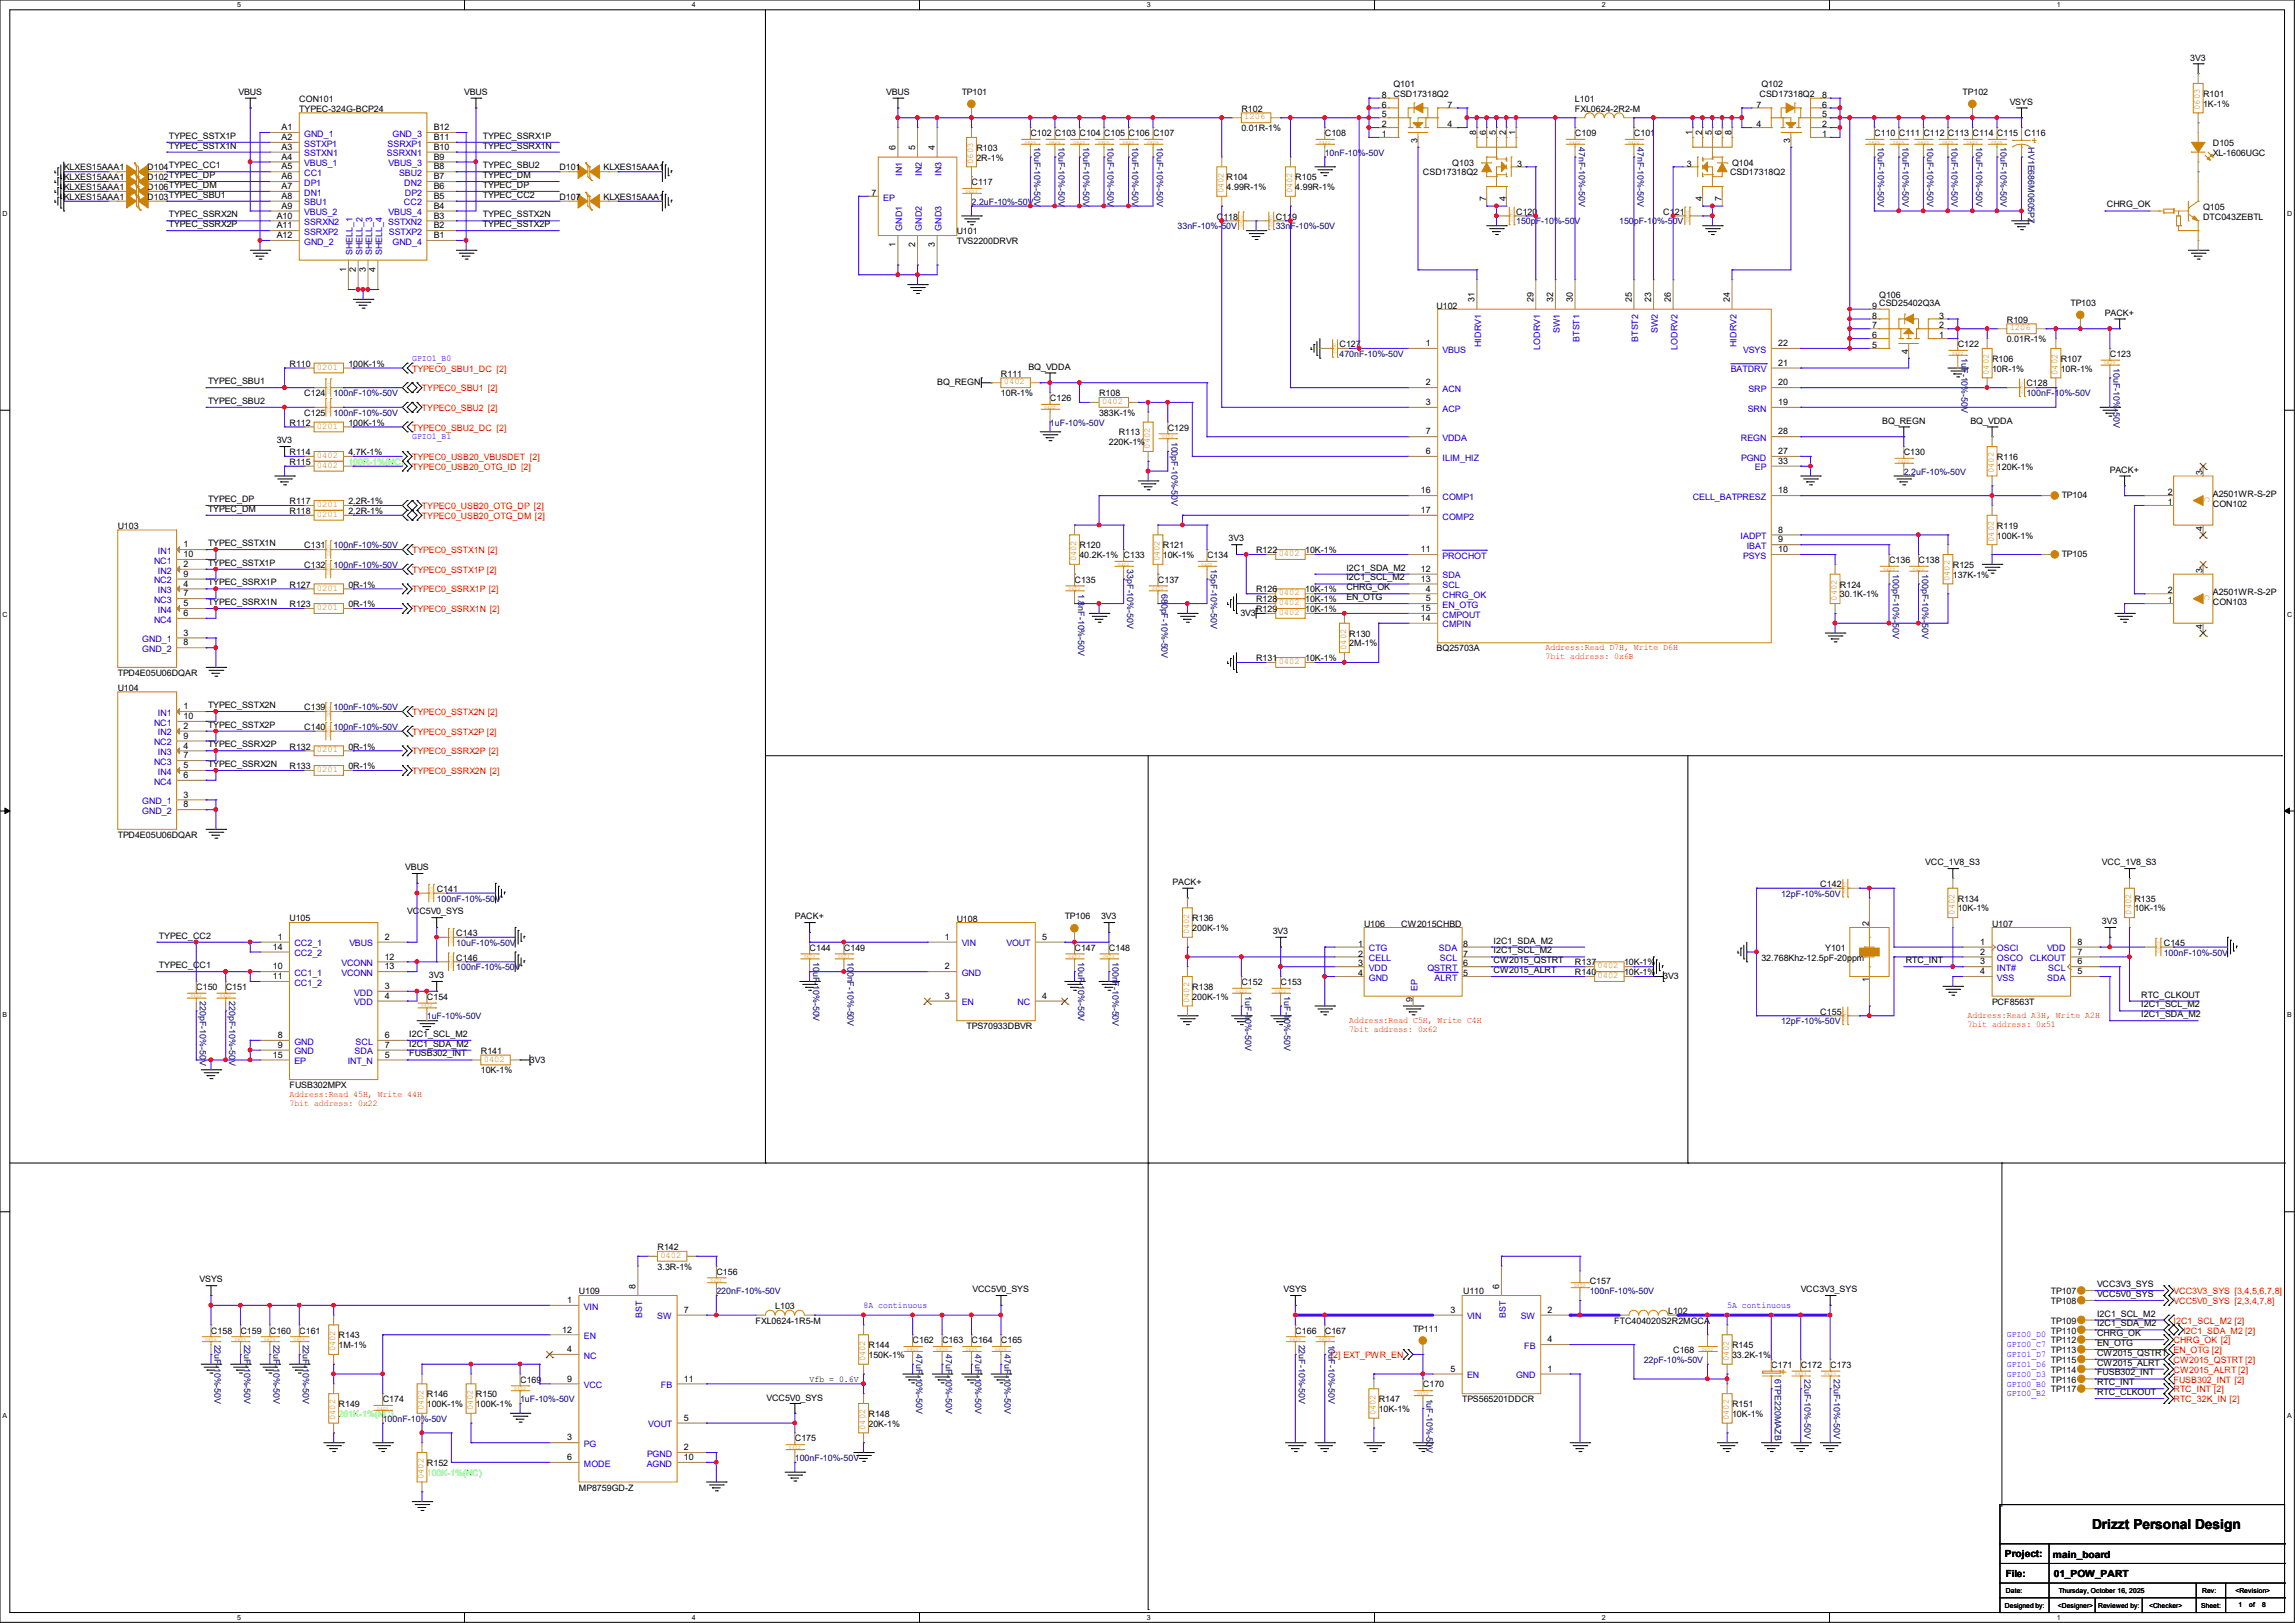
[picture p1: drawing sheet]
<svg xmlns="http://www.w3.org/2000/svg" width="297mm" height="210mm" viewBox="0 0 297 210" stroke-linecap="round" stroke-linejoin="round" font-family="sans-serif">
<defs><g id="words">
<text font-size="1.8" x="270.8" y="197.9">Drizzt Personal Design</text>
<g font-size="1.3">
<text x="259.5" y="201.5">Project:</text>
<text x="265.7" y="201.6">main_board</text>
<text x="259.6" y="204">File:</text>
<text x="265.8" y="204.1">01_POW_PART</text>
</g>
<g font-size="1.1">
<text x="180.3" y="11.3">Q101</text>
<text x="228" y="11.3">Q102</text>
<text x="283.5" y="7.8">3V3</text>
<text x="21.8" y="17.9">TYPEC_SSTX1P</text>
<text x="30.9" y="12.3">VBUS</text>
<text x="36.4" y="16.8">A1</text>
<text x="38.7" y="13.2">CON101</text>
<text x="38.7" y="14.4">TYPEC-324G-BCP24</text>
<text x="56.1" y="16.8">B12</text>
<text x="60.1" y="12.3">VBUS</text>
<text x="62.5" y="17.9">TYPEC_SSRX1P</text>
<text x="114.7" y="12.3">VBUS</text>
<text x="124.5" y="12.3">TP101</text>
<text x="133.3" y="17.6">C102 C103 C104 C105 C106 C107</text>
<text x="160.7" y="14.4">R102</text>
<text x="160.7" y="17">0.01R-1%</text>
<text x="171.4" y="17.6">C108</text>
<text x="178.8" y="17.7">1</text>
<text x="178.8" y="16.5">2</text>
<text x="178.8" y="15.2">5</text>
<text x="178.8" y="13.9">6</text>
<text x="178.8" y="12.7">8</text>
<text x="180.3" y="12.5">CSD17318Q2</text>
<text x="187.3" y="16.5">4</text>
<text x="187.3" y="13.9">7</text>
<text x="191.1" y="17.5" transform="rotate(-90 191.1 17.5)">8</text>
<text x="192.3" y="17.5" transform="rotate(-90 192.3 17.5)">6</text>
<text x="193.6" y="17.5" transform="rotate(-90 193.6 17.5)">5</text>
<text x="194.9" y="17.5" transform="rotate(-90 194.9 17.5)">2</text>
<text x="196.1" y="17.5" transform="rotate(-90 196.1 17.5)">1</text>
<text x="203.8" y="17.6">C109</text>
<text x="203.8" y="13.2">L101</text>
<text x="203.8" y="14.4">FXL0624-2R2-M</text>
<text x="211.4" y="17.6">C101</text>
<text x="219" y="17.5" transform="rotate(-90 219 17.5)">1</text>
<text x="220.3" y="17.5" transform="rotate(-90 220.3 17.5)">2</text>
<text x="221.5" y="17.5" transform="rotate(-90 221.5 17.5)">5</text>
<text x="222.8" y="17.5" transform="rotate(-90 222.8 17.5)">6</text>
<text x="224.1" y="17.5" transform="rotate(-90 224.1 17.5)">8</text>
<text x="227.3" y="16.5">4</text>
<text x="227.3" y="13.9">7</text>
<text x="227.7" y="12.5">CSD17318Q2</text>
<text x="235.8" y="17.7">1</text>
<text x="235.8" y="16.5">2</text>
<text x="235.8" y="15.2">5</text>
<text x="235.8" y="13.9">6</text>
<text x="235.8" y="12.7">8</text>
<text x="242.6" y="17.6">C110 C111 C112 C113 C114 C115 C116</text>
<text x="254" y="12.3">TP102</text>
<text x="260.1" y="13.5">VSYS</text>
<text x="285.1" y="12.5">R101</text>
<text x="285.1" y="13.8">1K-1%</text>
<text x="8.3" y="22.1">KLXES15AAA1</text>
<text x="8.3" y="23.3">KLXES15AAA1</text>
<text x="19" y="22.1">D104</text>
<text x="19" y="23.3">D102</text>
<text x="21.8" y="19.2">TYPEC_SSTX1N</text>
<text x="21.8" y="21.8">TYPEC_CC1</text>
<text x="21.8" y="23">TYPEC_DP</text>
<text x="36.4" y="18.1">A2</text>
<text x="36.4" y="19.4">A3</text>
<text x="36.4" y="20.7">A4</text>
<text x="36.4" y="21.9">A5</text>
<text x="36.4" y="23.2">A6</text>
<text x="56.1" y="18.1">B11</text>
<text x="56.1" y="19.4">B10</text>
<text x="56.1" y="20.7">B9</text>
<text x="56.1" y="21.9">B8</text>
<text x="56.1" y="23.2">B7</text>
<text x="62.5" y="19.2">TYPEC_SSRX1N</text>
<text x="62.5" y="21.8">TYPEC_SBU2</text>
<text x="62.5" y="23">TYPEC_DM</text>
<text x="72.4" y="22.1">D101</text>
<text x="78.1" y="22.1">KLXES15AAA1</text>
<text x="115.9" y="19.4" transform="rotate(-90 115.9 19.4)">6</text>
<text x="118.5" y="19.4" transform="rotate(-90 118.5 19.4)">5</text>
<text x="121" y="19.4" transform="rotate(-90 121 19.4)">4</text>
<text x="125.7" y="24">C117</text>
<text x="126.4" y="19.5">R103</text>
<text x="126.4" y="20.8">2R-1%</text>
<text x="158.7" y="23.3">R104</text>
<text x="167.6" y="23.3">R105</text>
<text x="183.4" y="18.5" transform="rotate(-90 183.4 18.5)">3</text>
<text x="184.1" y="22.7">CSD17318Q2</text>
<text x="188" y="21.4">Q103</text>
<text x="196.3" y="21.5">3</text>
<text x="218.3" y="21.5">3</text>
<text x="223.9" y="22.7">CSD17318Q2</text>
<text x="224.1" y="21.4">Q104</text>
<text x="231.7" y="18.5" transform="rotate(-90 231.7 18.5)">3</text>
<text x="286.4" y="18.9">D105</text>
<text x="286.4" y="20.2">XL-1606UGC</text>
<text x="8.3" y="24.6">KLXES15AAA1</text>
<text x="8.3" y="25.9">KLXES15AAA1</text>
<text x="19" y="24.6">D106</text>
<text x="19" y="25.9">D103</text>
<text x="21.8" y="24.3">TYPEC_DM</text>
<text x="21.8" y="25.6">TYPEC_SBU1</text>
<text x="21.8" y="28.1">TYPEC_SSRX2N</text>
<text x="21.8" y="29.4">TYPEC_SSRX2P</text>
<text x="35.8" y="28.3">A10</text>
<text x="35.8" y="29.5">A11</text>
<text x="36.4" y="24.5">A7</text>
<text x="36.4" y="25.7">A8</text>
<text x="36.4" y="27">A9</text>
<text x="56.1" y="24.5">B6</text>
<text x="56.1" y="25.7">B5</text>
<text x="56.1" y="27">B4</text>
<text x="56.1" y="28.3">B3</text>
<text x="56.1" y="29.5">B2</text>
<text x="62.5" y="24.3">TYPEC_DP</text>
<text x="62.5" y="25.6">TYPEC_CC2</text>
<text x="62.5" y="28.1">TYPEC_SSTX2N</text>
<text x="62.5" y="29.4">TYPEC_SSTX2P</text>
<text x="72.4" y="25.9">D107</text>
<text x="78.1" y="25.9">KLXES15AAA1</text>
<text x="112.8" y="25.4">7</text>
<text x="157.5" y="28.4">C118</text>
<text x="158.7" y="24.6">4.99R-1%</text>
<text x="165.1" y="28.4">C119</text>
<text x="167.6" y="24.6">4.99R-1%</text>
<text x="192.3" y="26" transform="rotate(-90 192.3 26)">7</text>
<text x="194.9" y="26" transform="rotate(-90 194.9 26)">4</text>
<text x="196.2" y="27.8">C120</text>
<text x="215.3" y="27.8">C121</text>
<text x="220.3" y="26" transform="rotate(-90 220.3 26)">4</text>
<text x="222.8" y="26" transform="rotate(-90 222.8 26)">7</text>
<text x="272.7" y="26.8">CHRG_OK</text>
<text x="285.1" y="27.1">Q105</text>
<text x="285.1" y="28.4">DTC043ZEBTL</text>
<text x="35.8" y="30.8">A12</text>
<text x="44.8" y="35.2" transform="rotate(-90 44.8 35.2)">1</text>
<text x="46.1" y="35.2" transform="rotate(-90 46.1 35.2)">2</text>
<text x="47.3" y="35.2" transform="rotate(-90 47.3 35.2)">3</text>
<text x="48.6" y="35.2" transform="rotate(-90 48.6 35.2)">4</text>
<text x="56.1" y="30.8">B1</text>
<text x="115.9" y="32" transform="rotate(-90 115.9 32)">1</text>
<text x="118.5" y="32" transform="rotate(-90 118.5 32)">2</text>
<text x="121" y="32" transform="rotate(-90 121 32)">3</text>
<text x="123.8" y="30.3">U101</text>
<text x="123.8" y="31.6">TVS2200DRVR</text>
<text x="185.9" y="40">U102</text>
<text x="190.8" y="39.1" transform="rotate(-90 190.8 39.1)">31</text>
<text x="198.5" y="39.1" transform="rotate(-90 198.5 39.1)">29</text>
<text x="201" y="39.1" transform="rotate(-90 201 39.1)">32</text>
<text x="203.5" y="39.1" transform="rotate(-90 203.5 39.1)">30</text>
<text x="211.2" y="39.1" transform="rotate(-90 211.2 39.1)">25</text>
<text x="213.7" y="39.1" transform="rotate(-90 213.7 39.1)">23</text>
<text x="216.2" y="39.1" transform="rotate(-90 216.2 39.1)">26</text>
<text x="223.9" y="39.1" transform="rotate(-90 223.9 39.1)">24</text>
<text x="242.3" y="41.2">8</text>
<text x="242.3" y="40">9</text>
<text x="243.2" y="38.6">Q106</text>
<text x="243.2" y="39.6">CSD25402Q3A</text>
<text x="250.9" y="41.2">3</text>
<text x="259.7" y="41.7">R109</text>
<text x="268" y="39.6">TP103</text>
<text x="272.4" y="40.9">PACK+</text>
<text x="37.5" y="47.5">R110</text>
<text x="45.1" y="47.5">100K-1%</text>
<text x="133.1" y="47.8">BQ_VDDA</text>
<text x="173.4" y="44.9">C127</text>
<text x="184.5" y="44.8">1</text>
<text x="230.1" y="47.3">21</text>
<text x="230.1" y="44.8">22</text>
<text x="242.3" y="45">5</text>
<text x="242.3" y="43.8">6</text>
<text x="242.3" y="42.5">7</text>
<text x="246.9" y="45.8" transform="rotate(-90 246.9 45.8)">4</text>
<text x="250.9" y="43.8">1</text>
<text x="250.9" y="42.5">2</text>
<text x="253.4" y="44.9">C122</text>
<text x="257.8" y="46.8">R106</text>
<text x="259.7" y="44.3">0.01R-1%</text>
<text x="266.7" y="46.8">R107</text>
<text x="273" y="46.2">C123</text>
<text x="26.9" y="49.7">TYPEC_SBU1</text>
<text x="26.9" y="52.2">TYPEC_SBU2</text>
<text x="39.4" y="51.3">C124</text>
<text x="39.4" y="53.8">C125</text>
<text x="121.3" y="49.9">BQ_REGN</text>
<text x="129.5" y="48.7">R111</text>
<text x="129.5" y="51.3">10R-1%</text>
<text x="135.9" y="51.9">C126</text>
<text x="142.2" y="51.3">R108</text>
<text x="142.2" y="53.8">383K-1%</text>
<text x="184.5" y="49.9">2</text>
<text x="184.5" y="52.4">3</text>
<text x="230.1" y="52.4">19</text>
<text x="230.1" y="49.9">20</text>
<text x="257.8" y="48.1">10R-1%</text>
<text x="262.2" y="50">C128</text>
<text x="266.7" y="48.1">10R-1%</text>
<text x="35.8" y="57.4">3V3</text>
<text x="37.5" y="55.1">R112</text>
<text x="37.5" y="58.9">R114</text>
<text x="45.1" y="55.1">100K-1%</text>
<text x="45.1" y="58.9">4.7K-1%</text>
<text x="143.5" y="57.6">220K-1%</text>
<text x="144.8" y="56.3">R113</text>
<text x="151.1" y="55.7">C129</text>
<text x="184.5" y="58.8">6</text>
<text x="184.5" y="56.2">7</text>
<text x="230.1" y="58.8">27</text>
<text x="230.1" y="56.2">28</text>
<text x="243.6" y="54.8">BQ_REGN</text>
<text x="246.4" y="58.9">C130</text>
<text x="255" y="54.8">BQ_VDDA</text>
<text x="258.4" y="59.5">R116</text>
<text x="26.9" y="64.9">TYPEC_DP</text>
<text x="37.5" y="65.2">R117</text>
<text x="37.5" y="60.2">R115</text>
<text x="45.1" y="65.2">2.2R-1%</text>
<text x="183.9" y="63.8">16</text>
<text x="230.1" y="63.8">18</text>
<text x="230.1" y="60">33</text>
<text x="258.4" y="60.8">120K-1%</text>
<text x="266.8" y="64.5">TP104</text>
<text x="273" y="61.2">PACK+</text>
<text x="280.5" y="65.4">1</text>
<text x="280.5" y="64.1">2</text>
<text x="285" y="61.5" transform="rotate(-90 285 61.5)">3</text>
<text x="286.4" y="65.6">CON102</text>
<text x="286.4" y="64.3">A2501WR-S-2P</text>
<text x="15.2" y="68.4">U103</text>
<text x="23.7" y="70.8">1</text>
<text x="26.9" y="66.2">TYPEC_DM</text>
<text x="26.9" y="70.7">TYPEC_SSTX1N</text>
<text x="37.5" y="66.5">R118</text>
<text x="39.4" y="71">C131</text>
<text x="45.1" y="66.5">2.2R-1%</text>
<text x="139.7" y="71">R120</text>
<text x="150.5" y="71">R121</text>
<text x="159" y="70.1">3V3</text>
<text x="162.6" y="71.6">R122</text>
<text x="168.9" y="71.6">10K-1%</text>
<text x="183.9" y="71.5">11</text>
<text x="183.9" y="66.4">17</text>
<text x="230.1" y="68.9">8</text>
<text x="230.1" y="70.2">9</text>
<text x="230.1" y="71.5">10</text>
<text x="258.4" y="68.4">R119</text>
<text x="258.4" y="69.7">100K-1%</text>
<text x="285" y="68.7" transform="rotate(-90 285 68.7)">4</text>
<text x="23.7" y="73.4">2</text>
<text x="23.7" y="75.9">4</text>
<text x="23.7" y="77.2">7</text>
<text x="23.7" y="74.6">9</text>
<text x="23.7" y="72.1">10</text>
<text x="26.9" y="73.2">TYPEC_SSTX1P</text>
<text x="26.9" y="75.7">TYPEC_SSRX1P</text>
<text x="37.5" y="76">R127</text>
<text x="39.4" y="73.5">C132</text>
<text x="45.1" y="76">0R-1%</text>
<text x="139.1" y="75.4">C135</text>
<text x="139.7" y="72.2">40.2K-1% C133</text>
<text x="149.9" y="75.4">C137</text>
<text x="150.5" y="72.2">10K-1%</text>
<text x="156.2" y="72.2">C134</text>
<text x="162.6" y="76.7">R126</text>
<text x="162.6" y="77.9">R128</text>
<text x="168.9" y="76.7">10K-1%</text>
<text x="168.9" y="77.9">10K-1%</text>
<text x="174.2" y="73.8">I2C1_SDA_M2</text>
<text x="174.2" y="75.1">I2C1_SCL_M2</text>
<text x="174.2" y="76.4">CHRG_OK</text>
<text x="174.2" y="77.6">EN_OTG</text>
<text x="183.9" y="74">12</text>
<text x="183.9" y="75.3">13</text>
<text x="184.5" y="76.5">4</text>
<text x="184.5" y="77.8">5</text>
<text x="238.1" y="76">R124</text>
<text x="238.1" y="77.3">30.1K-1%</text>
<text x="244.5" y="72.9">C136</text>
<text x="248.3" y="72.9">C138</text>
<text x="252.7" y="73.5">R125</text>
<text x="252.7" y="74.8">137K-1%</text>
<text x="266.8" y="72.1">TP105</text>
<text x="280.5" y="76.8">2</text>
<text x="285" y="74.2" transform="rotate(-90 285 74.2)">3</text>
<text x="286.4" y="77">A2501WR-S-2P</text>
<text x="23.7" y="82.3">3</text>
<text x="23.7" y="78.4">5</text>
<text x="23.7" y="79.7">6</text>
<text x="23.7" y="83.5">8</text>
<text x="26.9" y="78.3">TYPEC_SSRX1N</text>
<text x="37.5" y="78.6">R123</text>
<text x="45.1" y="78.6">0R-1%</text>
<text x="160.5" y="79.7">3V3</text>
<text x="162.6" y="79.2">R129</text>
<text x="168.9" y="79.2">10K-1%</text>
<text x="174.6" y="82.4">R130</text>
<text x="174.6" y="83.7">2M-1%</text>
<text x="183.9" y="80.4">14</text>
<text x="183.9" y="79.1">15</text>
<text x="280.5" y="78.1">1</text>
<text x="285" y="81.4" transform="rotate(-90 285 81.4)">4</text>
<text x="286.4" y="78.3">CON103</text>
<text x="15.2" y="89.4">U104</text>
<text x="15.2" y="87.5">TPD4E05U06DQAR</text>
<text x="162.6" y="85.6">R131</text>
<text x="168.9" y="85.6">10K-1%</text>
<text x="185.9" y="84.3">BQ25703A</text>
<text x="23.7" y="91.8">1</text>
<text x="23.7" y="94.3">2</text>
<text x="23.7" y="95.6">9</text>
<text x="23.7" y="93.1">10</text>
<text x="26.9" y="91.6">TYPEC_SSTX2N</text>
<text x="26.9" y="94.2">TYPEC_SSTX2P</text>
<text x="39.4" y="94.4">C140</text>
<text x="39.4" y="91.9">C139</text>
<text x="23.7" y="96.9">4</text>
<text x="23.7" y="99.4">5</text>
<text x="23.7" y="100.7">6</text>
<text x="23.7" y="98.1">7</text>
<text x="26.9" y="96.7">TYPEC_SSRX2P</text>
<text x="26.9" y="99.2">TYPEC_SSRX2N</text>
<text x="37.5" y="97">R132</text>
<text x="37.5" y="99.5">R133</text>
<text x="45.1" y="97">0R-1%</text>
<text x="45.1" y="99.5">0R-1%</text>
<text x="23.7" y="103.2">3</text>
<text x="23.7" y="104.5">8</text>
<text x="15.2" y="108.4">TPD4E05U06DQAR</text>
<text x="52.4" y="112.6">VBUS</text>
<text x="249.2" y="112">VCC_1V8_S3</text>
<text x="272" y="112">VCC_1V8_S3</text>
<text x="37.5" y="119.2">U105</text>
<text x="52.7" y="118.3">VCC5V0_SYS</text>
<text x="56.5" y="115.4">C141</text>
<text x="102.9" y="119">PACK+</text>
<text x="123.8" y="119.3">U108</text>
<text x="137.8" y="119">TP106</text>
<text x="142.5" y="119">3V3</text>
<text x="151.8" y="114.5">PACK+</text>
<text x="154.3" y="119.2">R136</text>
<text x="176.5" y="120">U106</text>
<text x="181.3" y="120">CW2015CHBD</text>
<text x="235.6" y="114.8">C142</text>
<text x="241.9" y="119.9" transform="rotate(-90 241.9 119.9)">2</text>
<text x="253.4" y="116.7">R134</text>
<text x="253.4" y="117.9">10K-1%</text>
<text x="257.8" y="120">U107</text>
<text x="272" y="119.6">3V3</text>
<text x="276.2" y="116.7">R135</text>
<text x="276.2" y="117.9">10K-1%</text>
<text x="20.6" y="121.5">TYPEC_CC2</text>
<text x="20.6" y="125.3">TYPEC_CC1</text>
<text x="35.3" y="125.4">10</text>
<text x="35.3" y="122.9">14</text>
<text x="35.9" y="121.6">1</text>
<text x="49.8" y="121.6">2</text>
<text x="49.8" y="124.2">12</text>
<text x="49.8" y="125.4">13</text>
<text x="59.1" y="124.3">C146</text>
<text x="59.1" y="121.1">C143</text>
<text x="104.8" y="123">C144</text>
<text x="109.2" y="123">C149</text>
<text x="122.3" y="121.6">1</text>
<text x="122.3" y="125.4">2</text>
<text x="134.9" y="121.6">5</text>
<text x="139.1" y="123">C147</text>
<text x="143.5" y="123">C148</text>
<text x="154.3" y="120.5">200K-1%</text>
<text x="164.7" y="120.9">3V3</text>
<text x="175.8" y="122.5">1</text>
<text x="175.8" y="123.8">2</text>
<text x="175.8" y="125.1">3</text>
<text x="189.4" y="125.1">6</text>
<text x="189.4" y="123.8">7</text>
<text x="189.4" y="122.5">8</text>
<text x="193.3" y="125.9">CW2015_ALRT</text>
<text x="193.3" y="122.1">I2C1_SDA_M2</text>
<text x="193.3" y="123.4">I2C1_SCL_M2</text>
<text x="193.3" y="124.6">CW2015_QSTRT</text>
<text x="203.8" y="124.9">R137</text>
<text x="210.2" y="124.9">10K-1%</text>
<text x="228" y="124.3">32.768Khz-12.5pF-20ppm</text>
<text x="236.2" y="123">Y101</text>
<text x="246.6" y="124.6">RTC_INT</text>
<text x="256.3" y="122.3">1</text>
<text x="256.3" y="123.5">2</text>
<text x="256.3" y="124.8">3</text>
<text x="268.9" y="124.8">6</text>
<text x="268.9" y="123.5">7</text>
<text x="268.9" y="122.3">8</text>
<text x="280" y="122.4">C145</text>
<text x="25.4" y="128.1">C150</text>
<text x="29.2" y="128.1">C151</text>
<text x="35.3" y="126.7">11</text>
<text x="49.8" y="128">3</text>
<text x="49.8" y="129.2">4</text>
<text x="55.2" y="129.4">C154</text>
<text x="55.5" y="126.6">3V3</text>
<text x="122.3" y="129.2">3</text>
<text x="134.9" y="129.2">4</text>
<text x="154.3" y="128.1">R138</text>
<text x="154.3" y="129.4">200K-1%</text>
<text x="160.7" y="127.5">C152</text>
<text x="165.7" y="127.5">C153</text>
<text x="175.8" y="126.3">4</text>
<text x="182.8" y="129.7" transform="rotate(-90 182.8 129.7)">9</text>
<text x="189.4" y="126.3">5</text>
<text x="203.8" y="126.2">R140</text>
<text x="210.2" y="126.2">10K-1%</text>
<text x="215.3" y="126.7">3V3</text>
<text x="235.6" y="131.3">C155</text>
<text x="241.9" y="127.1" transform="rotate(-90 241.9 127.1)">1</text>
<text x="256.3" y="126.1">4</text>
<text x="257.8" y="130">PCF8563T</text>
<text x="268.9" y="126.1">5</text>
<text x="277.1" y="131.6">I2C1_SDA_M2</text>
<text x="277.1" y="130.3">I2C1_SCL_M2</text>
<text x="277.1" y="129.1">RTC_CLKOUT</text>
<text x="35.3" y="136.9">15</text>
<text x="35.9" y="134.3">8</text>
<text x="35.9" y="135.6">9</text>
<text x="49.8" y="136.9">5</text>
<text x="49.8" y="134.3">6</text>
<text x="49.8" y="135.6">7</text>
<text x="53" y="136.7">FUSB302_INT</text>
<text x="53" y="135.4">I2C1_SDA_M2</text>
<text x="53" y="134.2">I2C1_SCL_M2</text>
<text x="62.2" y="136.4">R141</text>
<text x="68.6" y="137.5">3V3</text>
<text x="125.1" y="133.2">TPS70933DBVR</text>
<text x="37.5" y="140.8">FUSB302MPX</text>
<text x="62.2" y="138.9">10K-1%</text>
<text x="85.1" y="161.8">R142</text>
<text x="25.8" y="166">VSYS</text>
<text x="74.9" y="167.5">U109</text>
<text x="82.3" y="166.7" transform="rotate(-90 82.3 166.7)">8</text>
<text x="85.1" y="164.3">3.3R-1%</text>
<text x="92.7" y="164.9">C156</text>
<text x="125.9" y="167.2">VCC5V0_SYS</text>
<text x="166.1" y="167.2">VSYS</text>
<text x="189.4" y="167.5">U110</text>
<text x="194" y="166.7" transform="rotate(-90 194 166.7)">6</text>
<text x="205.7" y="166.2">C157</text>
<text x="233" y="167.2">VCC3V3_SYS</text>
<text x="265.4" y="167.5">TP107</text>
<text x="271.4" y="167.8">VCC5V0_SYS</text>
<text x="271.4" y="166.5">VCC3V3_SYS</text>
<text x="27.3" y="172.6">C158</text>
<text x="31.1" y="172.6">C159</text>
<text x="34.9" y="172.6">C160</text>
<text x="38.7" y="172.6">C161</text>
<text x="43.8" y="173.2">R143</text>
<text x="72.8" y="172.4">12</text>
<text x="73.4" y="168.6">1</text>
<text x="88.5" y="169.9">7</text>
<text x="97.8" y="171.3">FXL0624-1R5-M</text>
<text x="100.3" y="169.4">L103</text>
<text x="118.1" y="173.8">C162</text>
<text x="121.9" y="173.8">C163</text>
<text x="125.7" y="173.8">C164</text>
<text x="129.5" y="173.8">C165</text>
<text x="167.6" y="172.6">C166</text>
<text x="171.4" y="172.6">C167</text>
<text x="182.9" y="172.3">TP111</text>
<text x="187.7" y="169.9">3</text>
<text x="200.3" y="169.9">2</text>
<text x="200.3" y="173.7">4</text>
<text x="208.9" y="171.3">FTC404020S2R2MGCA</text>
<text x="215.9" y="170">L102</text>
<text x="265.4" y="172.6">TP110</text>
<text x="265.4" y="173.8">TP112</text>
<text x="265.4" y="171.3">TP109</text>
<text x="265.4" y="168.7">TP108</text>
<text x="271.4" y="170.4">I2C1_SCL_M2</text>
<text x="271.4" y="171.6">I2C1_SDA_M2</text>
<text x="271.4" y="172.9">CHRG_OK</text>
<text x="43.8" y="174.5">1M-1%</text>
<text x="67.3" y="178.9">C169</text>
<text x="73.4" y="175">4</text>
<text x="73.4" y="178.8">9</text>
<text x="88.5" y="178.8">11</text>
<text x="104.8" y="178.8">Vfb = 0.6V</text>
<text x="112.4" y="174.5">R144</text>
<text x="112.4" y="175.7">150K-1%</text>
<text x="184.1" y="179.5">C170</text>
<text x="187.7" y="177.5">5</text>
<text x="200.3" y="177.5">1</text>
<text x="216.5" y="175.1">C168</text>
<text x="224.1" y="174.5">R145</text>
<text x="224.1" y="175.7">33.2K-1%</text>
<text x="229.2" y="177">C171</text>
<text x="233" y="177">C172</text>
<text x="236.8" y="177">C173</text>
<text x="265.4" y="178.9">TP116</text>
<text x="265.4" y="175.1">TP113</text>
<text x="265.4" y="176.4">TP115</text>
<text x="265.4" y="177.6">TP114</text>
<text x="271.4" y="174.2">EN_OTG</text>
<text x="271.4" y="175.4">CW2015_QSTRT</text>
<text x="271.4" y="176.7">CW2015_ALRT</text>
<text x="271.4" y="178">FUSB302_INT</text>
<text x="271.4" y="179.2">RTC_INT</text>
<text x="43.8" y="182.1">R149</text>
<text x="49.5" y="181.4">C174</text>
<text x="55.2" y="180.8">R146</text>
<text x="55.2" y="182.1">100K-1%</text>
<text x="61.6" y="180.8">R150</text>
<text x="61.6" y="182.1">100K-1%</text>
<text x="88.5" y="183.9">5</text>
<text x="99.2" y="181.3">VCC5V0_SYS</text>
<text x="112.4" y="183.4">R148</text>
<text x="112.4" y="184.6">20K-1%</text>
<text x="178.4" y="181.4">R147</text>
<text x="178.4" y="182.7">10K-1%</text>
<text x="189.2" y="181.4">TPS565201DDCR</text>
<text x="224.1" y="182.1">R151</text>
<text x="224.1" y="183.4">10K-1%</text>
<text x="265.4" y="180.2">TP117</text>
<text x="271.4" y="180.5">RTC_CLKOUT</text>
<text x="55.2" y="189.7">R152</text>
<text x="73.4" y="186.4">3</text>
<text x="73.4" y="188.9">6</text>
<text x="88.5" y="187.7">2</text>
<text x="88.5" y="188.9">10</text>
<text x="102.9" y="186.5">C175</text>
<text x="74.9" y="192.9">MP8759GD-Z</text>
</g>
<g font-size="1.1" fill="#00c">
<text x="39.4" y="17.7">GND_1</text>
<text x="50.8" y="17.7">GND_3</text>
<text x="39.4" y="19">SSTXP1</text>
<text x="39.4" y="20.2">SSTXN1</text>
<text x="39.4" y="21.5">VBUS_1</text>
<text x="39.4" y="22.8">CC1</text>
<text x="50.1" y="20.2">SSRXN1</text>
<text x="50.2" y="19">SSRXP1</text>
<text x="50.3" y="21.5">VBUS_3</text>
<text x="51.6" y="22.8">SBU2</text>
<text x="116.8" y="22.8" transform="rotate(-90 116.8 22.8)">IN1</text>
<text x="119.3" y="22.8" transform="rotate(-90 119.3 22.8)">IN2</text>
<text x="121.8" y="22.8" transform="rotate(-90 121.8 22.8)">IN3</text>
<text x="39.4" y="24">DP1</text>
<text x="39.4" y="25.3">DN1</text>
<text x="39.4" y="26.6">SBU1</text>
<text x="39.4" y="27.9">VBUS_2</text>
<text x="39.4" y="29.1">SSRXN2</text>
<text x="50.2" y="29.1">SSTXN2</text>
<text x="50.3" y="27.9">VBUS_4</text>
<text x="52.3" y="26.6">CC2</text>
<text x="52.3" y="24">DN2</text>
<text x="52.4" y="25.3">DP2</text>
<text x="114.3" y="26">EP</text>
<text x="116.8" y="29.8" transform="rotate(-90 116.8 29.8)">GND1</text>
<text x="119.3" y="29.8" transform="rotate(-90 119.3 29.8)">GND2</text>
<text x="121.8" y="29.8" transform="rotate(-90 121.8 29.8)">GND3</text>
<text x="39.4" y="30.4">SSRXP2</text>
<text x="39.4" y="31.7">GND_2</text>
<text x="45.6" y="33" transform="rotate(-90 45.6 33)">SHELL_1</text>
<text x="46.9" y="33" transform="rotate(-90 46.9 33)">SHELL_2</text>
<text x="48.2" y="33" transform="rotate(-90 48.2 33)">SHELL_3</text>
<text x="49.4" y="33" transform="rotate(-90 49.4 33)">SHELL_4</text>
<text x="50.3" y="30.4">SSTXP2</text>
<text x="50.8" y="31.7">GND_4</text>
<text x="186.7" y="45.6">VBUS</text>
<text x="191.7" y="44.9" transform="rotate(-90 191.7 44.9)">HIDRV1</text>
<text x="199.3" y="45.3" transform="rotate(-90 199.3 45.3)">LODRV1</text>
<text x="201.9" y="43.1" transform="rotate(-90 201.9 43.1)">SW1</text>
<text x="204.4" y="44.2" transform="rotate(-90 204.4 44.2)">BTST1</text>
<text x="212" y="44.2" transform="rotate(-90 212 44.2)">BTST2</text>
<text x="214.6" y="43.1" transform="rotate(-90 214.6 43.1)">SW2</text>
<text x="217.1" y="45.3" transform="rotate(-90 217.1 45.3)">LODRV2</text>
<text x="224.7" y="44.9" transform="rotate(-90 224.7 44.9)">HIDRV2</text>
<text x="225.6" y="45.6">VSYS</text>
<text x="186.7" y="50.7">ACN</text>
<text x="186.7" y="53.3">ACP</text>
<text x="224" y="48.2">BATDRV</text>
<text x="226.2" y="53.3">SRN</text>
<text x="226.3" y="50.7">SRP</text>
<text x="186.7" y="59.6">ILIM_HIZ</text>
<text x="186.7" y="57.1">VDDA</text>
<text x="225.3" y="57.1">REGN</text>
<text x="225.3" y="59.6">PGND</text>
<text x="186.7" y="64.7">COMP1</text>
<text x="219.1" y="64.7">CELL_BATPRESZ</text>
<text x="227.1" y="60.9">EP</text>
<text x="20.4" y="71.7">IN1</text>
<text x="186.7" y="67.2">COMP2</text>
<text x="225.3" y="69.8">IADPT</text>
<text x="226.1" y="71">IBAT</text>
<text x="19.9" y="75.5">NC2</text>
<text x="19.9" y="72.9">NC1</text>
<text x="20.4" y="74.2">IN2</text>
<text x="20.4" y="76.8">IN3</text>
<text x="186.7" y="77.4">CHRG_OK</text>
<text x="186.7" y="72.3">PROCHOT</text>
<text x="186.7" y="74.8">SDA</text>
<text x="186.7" y="76.1">SCL</text>
<text x="225.6" y="72.3">PSYS</text>
<text x="18.4" y="83.1">GND_1</text>
<text x="19.9" y="80.6">NC4</text>
<text x="19.9" y="78">NC3</text>
<text x="20.4" y="79.3">IN4</text>
<text x="186.7" y="78.7">EN_OTG</text>
<text x="186.7" y="81.2">CMPIN</text>
<text x="186.7" y="79.9">CMPOUT</text>
<text x="18.4" y="84.4">GND_2</text>
<text x="19.9" y="93.9">NC1</text>
<text x="20.4" y="92.6">IN1</text>
<text x="20.4" y="95.2">IN2</text>
<text x="19.9" y="101.5">NC4</text>
<text x="19.9" y="99">NC3</text>
<text x="19.9" y="96.4">NC2</text>
<text x="20.4" y="97.7">IN3</text>
<text x="20.4" y="100.2">IN4</text>
<text x="18.4" y="104.1">GND_1</text>
<text x="18.4" y="105.3">GND_2</text>
<text x="38.1" y="122.5">CC2_1</text>
<text x="38.1" y="123.7">CC2_2</text>
<text x="44.2" y="125">VCONN</text>
<text x="45.2" y="122.5">VBUS</text>
<text x="124.5" y="122.5">VIN</text>
<text x="130.3" y="122.5">VOUT</text>
<text x="177.2" y="123.1">CTG</text>
<text x="177.2" y="124.4">CELL</text>
<text x="177.2" y="125.6">VDD</text>
<text x="184.7" y="125.6">QSTRT</text>
<text x="186.2" y="123.1">SDA</text>
<text x="186.3" y="124.4">SCL</text>
<text x="258.4" y="123.1">OSCI</text>
<text x="258.4" y="124.4">OSCO</text>
<text x="258.4" y="125.6">INT#</text>
<text x="262.7" y="124.4">CLKOUT</text>
<text x="264.9" y="123.1">VDD</text>
<text x="265.1" y="125.6">SCL</text>
<text x="38.1" y="126.3">CC1_1</text>
<text x="38.1" y="127.6">CC1_2</text>
<text x="44.2" y="126.3">VCONN</text>
<text x="45.8" y="128.8">VDD</text>
<text x="45.8" y="130.1">VDD</text>
<text x="124.5" y="130.1">EN</text>
<text x="124.5" y="126.3">GND</text>
<text x="131.7" y="130.1">NC</text>
<text x="177.2" y="126.9">GND</text>
<text x="183.4" y="128.3" transform="rotate(-90 183.4 128.3)">EP</text>
<text x="185.7" y="126.9">ALRT</text>
<text x="258.4" y="126.9">VSS</text>
<text x="265" y="126.9">SDA</text>
<text x="38.1" y="135.2">GND</text>
<text x="38.1" y="136.4">GND</text>
<text x="38.1" y="137.7">EP</text>
<text x="45" y="137.7">INT_N</text>
<text x="45.9" y="136.4">SDA</text>
<text x="46" y="135.2">SCL</text>
<text x="75.6" y="169.5">VIN</text>
<text x="75.6" y="173.3">EN</text>
<text x="83.1" y="170.5" transform="rotate(-90 83.1 170.5)">BST</text>
<text x="85" y="170.7">SW</text>
<text x="189.9" y="170.7">VIN</text>
<text x="194.9" y="170.5" transform="rotate(-90 194.9 170.5)">BST</text>
<text x="196.8" y="170.7">SW</text>
<text x="75.6" y="175.8">NC</text>
<text x="75.6" y="179.6">VCC</text>
<text x="85.5" y="179.6">FB</text>
<text x="189.9" y="178.4">EN</text>
<text x="196.2" y="178.4">GND</text>
<text x="197.3" y="174.5">FB</text>
<text x="83.9" y="184.7">VOUT</text>
<text x="75.6" y="187.2">PG</text>
<text x="75.6" y="189.8">MODE</text>
<text x="83.7" y="189.8">AGND</text>
<text x="83.7" y="188.5">PGND</text>
</g>
<g font-size="1.1" fill="#cc8006">
<text x="161" y="15.5">1206</text>
<text x="284.7" y="14.2" transform="rotate(-90 284.7 14.2)">0603</text>
<text x="125.9" y="21.2" transform="rotate(-90 125.9 21.2)">0603</text>
<text x="158.3" y="25" transform="rotate(-90 158.3 25)">0402</text>
<text x="167.2" y="25" transform="rotate(-90 167.2 25)">0402</text>
<text x="41" y="47.8">0201</text>
<text x="260.1" y="42.8">1206</text>
<text x="129.9" y="49.7">0402</text>
<text x="142.6" y="52.3">0402</text>
<text x="257.4" y="48.5" transform="rotate(-90 257.4 48.5)">0402</text>
<text x="266.3" y="48.5" transform="rotate(-90 266.3 48.5)">0402</text>
<text x="41" y="55.5">0201</text>
<text x="41" y="59.3">0402</text>
<text x="148.8" y="58" transform="rotate(-90 148.8 58)">0402</text>
<text x="41" y="65.6">0201</text>
<text x="41" y="60.5">0402</text>
<text x="258" y="61.2" transform="rotate(-90 258 61.2)">0402</text>
<text x="285.3" y="64.3" transform="rotate(90 285.3 64.3)">C</text>
<text x="41" y="66.9">0201</text>
<text x="165.5" y="72">0402</text>
<text x="258" y="70.1" transform="rotate(-90 258 70.1)">0402</text>
<text x="41" y="76.4">0201</text>
<text x="139.3" y="72.6" transform="rotate(-90 139.3 72.6)">0402</text>
<text x="150.1" y="72.6" transform="rotate(-90 150.1 72.6)">0402</text>
<text x="165.5" y="77">0402</text>
<text x="237.7" y="77.7" transform="rotate(-90 237.7 77.7)">0402</text>
<text x="252.3" y="75.2" transform="rotate(-90 252.3 75.2)">0402</text>
<text x="285.3" y="77" transform="rotate(90 285.3 77)">C</text>
<text x="41" y="79">0201</text>
<text x="165.5" y="79.6">0402</text>
<text x="165.5" y="78.3">0402</text>
<text x="165.5" y="85.9">0402</text>
<text x="174.2" y="84.1" transform="rotate(-90 174.2 84.1)">0402</text>
<text x="41" y="97.4">0201</text>
<text x="41" y="99.9">0201</text>
<text x="252.9" y="118.4" transform="rotate(-90 252.9 118.4)">0402</text>
<text x="275.8" y="118.4" transform="rotate(-90 275.8 118.4)">0402</text>
<text x="153.9" y="120.9" transform="rotate(-90 153.9 120.9)">0402</text>
<text x="206.8" y="125.3">0402</text>
<text x="153.9" y="129.8" transform="rotate(-90 153.9 129.8)">0402</text>
<text x="206.8" y="126.6">0402</text>
<text x="62.6" y="137.4">0402</text>
<text x="85.5" y="162.8">0402</text>
<text x="43.4" y="174.9" transform="rotate(-90 43.4 174.9)">0402</text>
<text x="112" y="176.1" transform="rotate(-90 112 176.1)">0402</text>
<text x="223.7" y="176.1" transform="rotate(-90 223.7 176.1)">0402</text>
<text x="43.4" y="183.8" transform="rotate(-90 43.4 183.8)">0402</text>
<text x="54.8" y="182.5" transform="rotate(-90 54.8 182.5)">0402</text>
<text x="61.2" y="182.5" transform="rotate(-90 61.2 182.5)">0402</text>
<text x="112" y="185" transform="rotate(-90 112 185)">0402</text>
<text x="178" y="183.1" transform="rotate(-90 178 183.1)">0402</text>
<text x="223.7" y="183.8" transform="rotate(-90 223.7 183.8)">0402</text>
<text x="54.8" y="191.4" transform="rotate(-90 54.8 191.4)">0402</text>
</g>
<g font-size="1.1" fill="#000080">
<text x="133.8" y="19" transform="rotate(90 133.8 19)">10uF-10%-50V</text>
<text x="137" y="19" transform="rotate(90 137 19)">10uF-10%-50V</text>
<text x="140.2" y="19" transform="rotate(90 140.2 19)">10uF-10%-50V</text>
<text x="143.3" y="19" transform="rotate(90 143.3 19)">10uF-10%-50V</text>
<text x="146.5" y="19" transform="rotate(90 146.5 19)">10uF-10%-50V</text>
<text x="149.7" y="19" transform="rotate(90 149.7 19)">10uF-10%-50V</text>
<text x="171.4" y="20.2">10nF-10%-50V</text>
<text x="204.3" y="19" transform="rotate(90 204.3 19)">47nF-10%-50V</text>
<text x="211.9" y="19" transform="rotate(90 211.9 19)">47nF-10%-50V</text>
<text x="243" y="19" transform="rotate(90 243 19)">10uF-10%-50V</text>
<text x="246.2" y="19" transform="rotate(90 246.2 19)">10uF-10%-50V</text>
<text x="249.4" y="19" transform="rotate(90 249.4 19)">10uF-10%-50V</text>
<text x="252.6" y="19" transform="rotate(90 252.6 19)">10uF-10%-50V</text>
<text x="255.7" y="19" transform="rotate(90 255.7 19)">10uF-10%-50V</text>
<text x="258.9" y="19" transform="rotate(90 258.9 19)">10uF-10%-50V</text>
<text x="262.5" y="19" transform="rotate(90 262.5 19)">HV1E686M0605PZ</text>
<text x="125.7" y="26.5">2.2uF-10%-50V</text>
<text x="152.4" y="29.7">33nF-10%-50V</text>
<text x="165.1" y="29.7">33nF-10%-50V</text>
<text x="196.2" y="29">150pF-10%-50V</text>
<text x="209.5" y="29">150pF-10%-50V</text>
<text x="173.4" y="46.2">470nF-10%-50V</text>
<text x="253.8" y="46.4" transform="rotate(90 253.8 46.4)">1uF-10%-50V</text>
<text x="273.5" y="47.6" transform="rotate(90 273.5 47.6)">10uF-10%-50V</text>
<text x="43.2" y="51.3">100nF-10%-50V</text>
<text x="43.2" y="53.8">100nF-10%-50V</text>
<text x="262.2" y="51.3">100nF-10%-50V</text>
<text x="135.9" y="55.1">1uF-10%-50V</text>
<text x="151.6" y="57.1" transform="rotate(90 151.6 57.1)">100pF-10%-50V</text>
<text x="246.4" y="61.4">2.2uF-10%-50V</text>
<text x="43.2" y="71">100nF-10%-50V</text>
<text x="43.2" y="73.5">100nF-10%-50V</text>
<text x="139.5" y="76.8" transform="rotate(90 139.5 76.8)">1.8nF-10%-50V</text>
<text x="145.9" y="73.7" transform="rotate(90 145.9 73.7)">33pF-10%-50V</text>
<text x="150.3" y="76.8" transform="rotate(90 150.3 76.8)">680pF-10%-50V</text>
<text x="156.7" y="73.7" transform="rotate(90 156.7 73.7)">15pF-10%-50V</text>
<text x="244.9" y="74.3" transform="rotate(90 244.9 74.3)">100pF-10%-50V</text>
<text x="248.8" y="74.3" transform="rotate(90 248.8 74.3)">100pF-10%-50V</text>
<text x="43.2" y="94.4">100nF-10%-50V</text>
<text x="43.2" y="91.9">100nF-10%-50V</text>
<text x="56.5" y="116.7">100nF-10%-50V</text>
<text x="230.5" y="116">12pF-10%-50V</text>
<text x="59.1" y="125.6">100nF-10%-50V</text>
<text x="59.1" y="122.4">10uF-10%-50V</text>
<text x="105.2" y="124.5" transform="rotate(90 105.2 124.5)">10uF-10%-50V</text>
<text x="109.7" y="124.5" transform="rotate(90 109.7 124.5)">100nF-10%-50V</text>
<text x="139.5" y="124.5" transform="rotate(90 139.5 124.5)">10uF-10%-50V</text>
<text x="144" y="124.5" transform="rotate(90 144 124.5)">100nF-10%-50V</text>
<text x="280" y="123.7">100nF-10%-50V</text>
<text x="25.9" y="129.5" transform="rotate(90 25.9 129.5)">220pF-10%-50V</text>
<text x="29.7" y="129.5" transform="rotate(90 29.7 129.5)">220pF-10%-50V</text>
<text x="55.2" y="131.9">1uF-10%-50V</text>
<text x="161.1" y="128.9" transform="rotate(90 161.1 128.9)">1uF-10%-50V</text>
<text x="166.2" y="128.9" transform="rotate(90 166.2 128.9)">1uF-10%-50V</text>
<text x="230.5" y="132.5">12pF-10%-50V</text>
<text x="92.7" y="167.5">220nF-10%-50V</text>
<text x="205.7" y="167.5">100nF-10%-50V</text>
<text x="27.8" y="174" transform="rotate(90 27.8 174)">22uF-10%-50V</text>
<text x="31.6" y="174" transform="rotate(90 31.6 174)">22uF-10%-50V</text>
<text x="35.4" y="174" transform="rotate(90 35.4 174)">22uF-10%-50V</text>
<text x="39.2" y="174" transform="rotate(90 39.2 174)">22uF-10%-50V</text>
<text x="168.1" y="174" transform="rotate(90 168.1 174)">22uF-10%-50V</text>
<text x="171.9" y="174" transform="rotate(90 171.9 174)">10uF-10%-50V</text>
<text x="118.6" y="175.3" transform="rotate(90 118.6 175.3)">47uF-10%-50V</text>
<text x="122.4" y="175.3" transform="rotate(90 122.4 175.3)">47uF-10%-50V</text>
<text x="126.2" y="175.3" transform="rotate(90 126.2 175.3)">47uF-10%-50V</text>
<text x="130" y="175.3" transform="rotate(90 130 175.3)">47uF-10%-50V</text>
<text x="212.7" y="176.4">22pF-10%-50V</text>
<text x="229.7" y="178.4" transform="rotate(90 229.7 178.4)">6TPE220MAZB</text>
<text x="233.5" y="178.4" transform="rotate(90 233.5 178.4)">22uF-10%-50V</text>
<text x="237.3" y="178.4" transform="rotate(90 237.3 178.4)">22uF-10%-50V</text>
<text x="49.5" y="184">100nF-10%-50V</text>
<text x="67.3" y="181.4">1uF-10%-50V</text>
<text x="184.6" y="181" transform="rotate(90 184.6 181)">1uF-10%-50V</text>
<text x="102.9" y="189.1">100nF-10%-50V</text>
</g>
<g font-size="1.1" fill="#00f">
<text x="53.3" y="46.7">GPIO1_B0</text>
<text x="53.3" y="56.9">GPIO1_B1</text>
<text x="111.8" y="169.3">8A continuous</text>
<text x="223.5" y="169.3">5A continuous</text>
<text x="259.7" y="173.1">GPIO0_D0</text>
<text x="259.7" y="178.1">GPIO0_D3</text>
<text x="259.7" y="174.3">GPIO0_C7</text>
<text x="259.7" y="179.4">GPIO0_B0</text>
<text x="259.7" y="176.9">GPIO1_D6</text>
<text x="259.7" y="175.6">GPIO1_D7</text>
<text x="259.7" y="180.7">GPIO0_B2</text>
</g>
<g font-size="1.1" fill="#f00">
<text x="53.3" y="48.1">TYPEC0_SBU1_DC [2]</text>
<text x="54.6" y="50.6">TYPEC0_SBU1 [2]</text>
<text x="54.6" y="53.2">TYPEC0_SBU2 [2]</text>
<text x="53.3" y="55.7">TYPEC0_SBU2_DC [2]</text>
<text x="53.3" y="59.5">TYPEC0_USB20_VBUSDET [2]</text>
<text x="53.3" y="60.8">TYPEC0_USB20_OTG_ID [2]</text>
<text x="54.6" y="65.9">TYPEC0_USB20_OTG_DP [2]</text>
<text x="53.3" y="71.6">TYPEC0_SSTX1N [2]</text>
<text x="54.6" y="67.1">TYPEC0_USB20_OTG_DM [2]</text>
<text x="53.3" y="76.7">TYPEC0_SSRX1P [2]</text>
<text x="53.3" y="74.1">TYPEC0_SSTX1P [2]</text>
<text x="53.3" y="79.2">TYPEC0_SSRX1N [2]</text>
<text x="200" y="84.2">Address:Read D7H, Write D6H</text>
<text x="200" y="85.3">7bit address: 0x6B</text>
<text x="53.3" y="92.5">TYPEC0_SSTX2N [2]</text>
<text x="53.3" y="95.1">TYPEC0_SSTX2P [2]</text>
<text x="53.3" y="97.6">TYPEC0_SSRX2P [2]</text>
<text x="53.3" y="100.2">TYPEC0_SSRX2N [2]</text>
<text x="254.6" y="131.8">Address:Read A3H, Write A2H</text>
<text x="174.6" y="132.4">Address:Read C5H, Write C4H</text>
<text x="174.6" y="133.6">7bit address: 0x62</text>
<text x="254.6" y="132.9">7bit address: 0x51</text>
<text x="37.5" y="141.9">Address:Read 45H, Write 44H</text>
<text x="37.5" y="143.1">7bit address: 0x22</text>
<text x="281.3" y="167.5">VCC3V3_SYS [3,4,5,6,7,8]</text>
<text x="281.3" y="171.3">I2C1_SCL_M2 [2]</text>
<text x="281.3" y="173.8">CHRG_OK [2]</text>
<text x="281.3" y="168.7">VCC5V0_SYS [2,3,4,7,8]</text>
<text x="282.6" y="172.6">I2C1_SDA_M2 [2]</text>
<text x="172.2" y="175.7">[2] EXT_PWR_EN</text>
<text x="281.3" y="175.1">EN_OTG [2]</text>
<text x="281.3" y="176.4">CW2015_QSTRT [2]</text>
<text x="281.3" y="177.6">CW2015_ALRT [2]</text>
<text x="281.3" y="178.9">FUSB302_INT [2]</text>
<text x="281.3" y="180.2">RTC_INT [2]</text>
<text x="281.3" y="181.4">RTC_32K_IN [2]</text>
</g>
<g font-size="1.1" fill="#0f0">
<text x="45.1" y="60.2">100R-1%(NC)</text>
<text x="43.8" y="183.4">261K-1%(NC)</text>
<text x="55.2" y="191">100K-1%(NC)</text>
</g>
<g font-size=".9">
<text x="30.7" y=".9">5</text>
<text x="89.5" y=".9">4</text>
<text x="148.4" y=".9">3</text>
<text x="207.3" y=".9">2</text>
<text x="266.2" y=".9">1</text>
<text x=".3" y="28">D</text>
<text x="296" y="28">D</text>
<text x=".3" y="79.8">C</text>
<text x="296" y="79.8">C</text>
<text x=".3" y="131.7">B</text>
<text x="296" y="131.7">B</text>
<text x=".3" y="183.5">A</text>
<text x="296" y="183.5">A</text>
<text x="30.7" y="209.6">5</text>
<text x="89.5" y="209.6">4</text>
<text x="148.4" y="209.6">3</text>
<text x="207.3" y="209.6">2</text>
<text x="259.5" y="208.1">Designed by:</text>
<text x="259.6" y="206.2">Date:</text>
<text x="266.2" y="209.6">1</text>
<text x="266.3" y="208.1">&lt;Designer&gt;</text>
<text x="266.5" y="206.2">Thursday, October 16, 2025</text>
<text x="271.5" y="208.1">Reviewed by:</text>
<text x="278.1" y="208.1">&lt;Checker&gt;</text>
<text x="284.9" y="208.1">Sheet:</text>
<text x="285" y="206.2">Rev:</text>
<text x="289.3" y="206.2">&lt;Revision&gt;</text>
<text x="289.7" y="207.9">1</text>
<text x="291.1" y="207.9">of</text>
<text x="292.7" y="207.9">8</text>
</g>
<g font-size=".6" fill="#cc8006">
<text x="132.6" y="18.6">0805</text>
<text x="135.8" y="18.6">0805</text>
<text x="138.9" y="18.6">0805</text>
<text x="142.1" y="18.6">0805</text>
<text x="145.3" y="18.6">0805</text>
<text x="148.5" y="18.6">0805</text>
<text x="170.7" y="18.6">0402</text>
<text x="203.1" y="18.6">0402</text>
<text x="210.7" y="18.6">0402</text>
<text x="241.8" y="18.6">0805</text>
<text x="245" y="18.6">0805</text>
<text x="248.2" y="18.6">0805</text>
<text x="251.3" y="18.6">0805</text>
<text x="254.5" y="18.6">0805</text>
<text x="257.7" y="18.6">0805</text>
<text x="125" y="24.9">0603</text>
<text x="160.8" y="29.3" transform="rotate(-90 160.8 29.3)">0402</text>
<text x="164.3" y="27.8" transform="rotate(90 164.3 27.8)">0402</text>
<text x="195.4" y="27.2" transform="rotate(90 195.4 27.2)">0402</text>
<text x="218.6" y="28.7" transform="rotate(-90 218.6 28.7)">0402</text>
<text x="172.5" y="44.3" transform="rotate(90 172.5 44.3)">0402</text>
<text x="252.6" y="45.9">0402</text>
<text x="272.3" y="47.2">0805</text>
<text x="42.7" y="53.5" transform="rotate(-90 42.7 53.5)">0201</text>
<text x="42.7" y="50.9" transform="rotate(-90 42.7 50.9)">0201</text>
<text x="135.1" y="52.9">0402</text>
<text x="261.4" y="49.4" transform="rotate(90 261.4 49.4)">0402</text>
<text x="150.4" y="56.7">0402</text>
<text x="245.6" y="59.9">0402</text>
<text x="42.7" y="71.9" transform="rotate(-90 42.7 71.9)">0201</text>
<text x="42.7" y="74.4" transform="rotate(-90 42.7 74.4)">0201</text>
<text x="138.3" y="76.4">0402</text>
<text x="144.7" y="73.2">0402</text>
<text x="149.1" y="76.4">0402</text>
<text x="155.4" y="73.2">0402</text>
<text x="243.7" y="73.8">0402</text>
<text x="247.5" y="73.8">0402</text>
<text x="42.7" y="95.4" transform="rotate(-90 42.7 95.4)">0201</text>
<text x="42.7" y="92.8" transform="rotate(-90 42.7 92.8)">0201</text>
<text x="56" y="116.3" transform="rotate(-90 56 116.3)">0603</text>
<text x="238.6" y="114.2" transform="rotate(90 238.6 114.2)">0402</text>
<text x="58.6" y="125.2" transform="rotate(-90 58.6 125.2)">0603</text>
<text x="58.6" y="122" transform="rotate(-90 58.6 122)">0603</text>
<text x="104" y="124">0603</text>
<text x="108.5" y="124">0603</text>
<text x="138.3" y="124">0603</text>
<text x="142.7" y="124">0603</text>
<text x="279.6" y="123.3" transform="rotate(-90 279.6 123.3)">0402</text>
<text x="24.6" y="129.1">0402</text>
<text x="28.4" y="129.1">0402</text>
<text x="54.5" y="130.3">0402</text>
<text x="159.9" y="128.4">0402</text>
<text x="165" y="128.4">0402</text>
<text x="238.6" y="130.7" transform="rotate(90 238.6 130.7)">0402</text>
<text x="91.9" y="165.9">0402</text>
<text x="203.7" y="166.5">0402</text>
<text x="26.5" y="173.5">0805</text>
<text x="30.4" y="173.5">0805</text>
<text x="34.2" y="173.5">0805</text>
<text x="38" y="173.5">0805</text>
<text x="166.9" y="173.5">0805</text>
<text x="170.7" y="173.5">0805</text>
<text x="66.5" y="179.9">0402</text>
<text x="117.3" y="174.8">0805</text>
<text x="121.2" y="174.8">0805</text>
<text x="125" y="174.8">0805</text>
<text x="128.8" y="174.8">0805</text>
<text x="220.2" y="174.8">0402</text>
<text x="232.3" y="178">0603</text>
<text x="236.1" y="178">0603</text>
<text x="48.8" y="182.4">0402</text>
<text x="183.4" y="180.5">0402</text>
<text x="102.1" y="187.5">0402</text>
</g>
</g></defs>
<path d="M0 0h296.9v209.9h-296.9zM1.3 1.3h294.4v207.4h-294.4z" fill="none" stroke="#000" stroke-width=".13"/>
<g fill="#fff">
<path d="M30.7 .1h.5v1h-.5z"/>
<path d="M30.7 208.8h.5v1h-.5z"/>
</g>
<path d="M60.1 0v1.3M60.1 208.7v1.2" fill="none" stroke="#000" stroke-width=".13"/>
<g fill="#fff">
<path d="M89.5 .1h.5v1h-.5z"/>
<path d="M89.5 208.8h.5v1h-.5z"/>
</g>
<path d="M119 0v1.3M119 208.7v1.2" fill="none" stroke="#000" stroke-width=".13"/>
<g fill="#fff">
<path d="M148.4 .1h.5v1h-.5z"/>
<path d="M148.4 208.8h.5v1h-.5z"/>
</g>
<path d="M177.9 0v1.3M177.9 208.7v1.2" fill="none" stroke="#000" stroke-width=".13"/>
<g fill="#fff">
<path d="M207.3 .1h.5v1h-.5z"/>
<path d="M207.3 208.8h.5v1h-.5z"/>
</g>
<path d="M236.8 0v1.3M236.8 208.7v1.2" fill="none" stroke="#000" stroke-width=".13"/>
<g fill="#fff">
<path d="M266.2 .1h.5v1h-.5z"/>
<path d="M266.2 208.8h.5v1h-.5z"/>
<path d="M.3 27.2h.7v1h-.7z"/>
<path d="M296 27.2h.6v1h-.6z"/>
<path d="M.3 79h.7v1h-.7z"/>
<path d="M296 79h.6v1h-.6z"/>
</g>
<path d="M0 53.1h1.3M295.7 53.1h1.2" fill="none" stroke="#000" stroke-width=".13"/>
<g fill="#fff">
<path d="M.3 130.9h.6v1h-.6z"/>
<path d="M296 130.9h.6v1h-.6z"/>
</g>
<path d="M0 104.9h1.3M295.7 104.9h1.2" fill="none" stroke="#000" stroke-width=".13"/>
<path d="M.6 104.6l.7 .3-.7 .4zM295.7 104.9l.6-.3v.7z" fill="#000" stroke="#000" stroke-width=".13"/>
<g fill="#fff">
<path d="M.3 182.7h.6v1h-.6z"/>
<path d="M296 182.7h.5v1h-.5z"/>
</g>
<g fill="none" stroke="#000" stroke-width=".13">
<path d="M31.7 12.7h1.3M32.4 14h.1M32.4 12.7v1.3M33 12.7h.1M61 12.7h1.2M61.6 14h.1M61.6 12.7v1.3M62.2 12.7h.1M99.1 1.3v149.2M115.6 12.7h1.2M116.2 14h.1M116.2 12.7v1.3"/>
<path d="M116.8 12.7h.1M261 14h1.3M261.6 15.2h.1M261.6 14v1.2M262.3 14h.1M283.8 8.3h1.3M284.5 9.5h.1M284.5 8.3v1.2M285.1 8.3h.1M7.1 22.4h.1M7.1 26.2h.1M7.1 23.6h.1"/>
<path d="M7.1 24.9h.1M7.1 22.1v.3M7.1 23.4v.2M7.1 24.6v.3M7.1 25.9v.3M7.5 21.7h.1M7.5 25.5h.1M7.5 23h.1M7.5 24.3h.1M7.5 21.7v1M7.5 23v1M7.5 24.3v1"/>
<path d="M7.5 25.5v1M7.9 23.1h.1M7.9 26.9h.1M7.9 24.4h.1M7.9 25.7h.1M7.9 21.3v5.6M8.3 23.5h.1M8.3 27.3h.1M8.3 24.8h.1M8.3 26h.1M8.3 21v6.3M32.4 32.4h2.5"/>
<path d="M32.8 32.8h1.7M33.1 33.1h.1M33.1 33.1h1.1M33.5 33.5h.3M33.8 33.5h.1M34.5 32.8h.1M34.9 32.4h.1M45.7 38.7h2.6M46.1 39.1h1.8M46.5 39.5h.1M46.5 39.5h1M46.9 39.9h.2"/>
<path d="M47.1 39.9h.1M47.9 39.1h.1M48.3 38.7h.1M59.1 32.4h2.5M59.4 32.8h1.8M59.8 33.1h.1M59.8 33.1h1M60.2 33.5h.3M60.5 33.5h.1M61.2 32.8h.1M61.6 32.4h.1M85.7 21h.1"/>
<path d="M85.7 24.8h.1M85.7 21v2.5M85.7 24.8v2.5M86.1 21.3h.1M86.1 25.1h.1M86.1 21.3v1.8M86.1 25.1v1.8M86.5 22.7h.1M86.5 26.5h.1M86.5 21.7v1M86.5 25.5v1M86.9 22.1h.1"/>
<path d="M86.9 25.9h.1M86.9 22.1v.3M86.9 25.9v.3M117.5 36.8h2.5M117.9 37.2h1.7M118.2 37.6h.1M118.2 37.6h1.1M118.6 38h.3M118.9 38h.1M119.6 37.2h.1M120 36.8h.1M124.5 27.9h2.5"/>
<path d="M124.8 28.3h1.8M125.2 28.7h.1M125.2 28.7h1M125.6 29.1h.3M125.9 29.1h.1M126.6 28.3h.1M127 27.9h.1M161.3 29.8h2.5M161.7 30.2h1.7M162.1 30.6h.1M162.1 30.6h1M162.4 31h.3"/>
<path d="M162.7 31h.1M163.4 30.2h.1M163.8 29.8h.1M170.2 21.6h2.5M170.6 22h1.7M170.9 22.4h.1M170.9 22.4h1.1M171.3 22.7h.3M171.6 22.7h.1M172.3 22h.1M172.7 21.6h.1M192.4 29.2h2.5"/>
<path d="M192.8 29.6h1.8M193.2 30h.1M193.2 30h1M193.5 30.4h.3M193.8 30.4h.1M194.6 29.6h.1M194.9 29.2h.1M220.3 29.2h2.6M220.7 29.6h1.8M221.1 30h.1M221.1 30h1M221.5 30.4h.2"/>
<path d="M221.7 30.4h.1M222.5 29.6h.1M222.9 29.2h.1M260.3 28.6h2.6M260.7 29h1.8M261.1 29.3h.1M261.1 29.3h1M261.5 29.7h.2M261.7 29.7h.1M262.5 29h.1M262.9 28.6h.1M283.2 32.4h2.5"/>
<path d="M283.6 32.8h1.8M284 33.1h.1M284 33.1h1M284.4 33.5h.2M284.6 33.5h.1M285.4 32.8h.1M285.7 32.4h.1M36.2 57.8h1.3M36.8 59.1h.1M36.8 57.8v1.3M37.5 57.8h.1M52.1 58.4h.1"/>
<path d="M52.1 59.7h.1M52.1 58.4l.6 .7-.6 .6M52.1 59.7l.6 .6-.6 .7M52.7 49.5h.1M52.7 50.8h.1M52.7 47h.1M52.7 48.3h.1M52.7 54.6h.1M52.7 55.9h.1M52.7 52.1h.1M52.7 53.3h.1M52.7 59.7h.1"/>
<path d="M52.7 58.4h.1M52.7 49.5l-.6 .7 .6 .6M52.7 47l-.6 .6 .6 .7M52.7 52.1l-.6 .6 .6 .6M52.7 54.6l-.6 .6 .6 .7M52.7 58.4l.6 .7-.6 .6M52.7 59.7l.6 .6-.6 .7M53.3 50.8h.1M53.3 49.5h.1M53.3 48.3h.1M53.3 47h.1M53.3 55.9h.1"/>
<path d="M53.3 54.6h.1M53.3 53.3h.1M53.3 52.1h.1M53.3 49.5l-.6 .7 .6 .6M53.3 49.5l.7 .7-.7 .6M53.3 47l-.6 .6 .6 .7M53.3 54.6l-.6 .6 .6 .7M53.3 52.1l-.6 .6 .6 .6M53.3 52.1l.7 .6-.7 .6M54 49.5h.1M54 50.8h.1M54 52.1h.1"/>
<path d="M54 53.3h.1M54 52.1l.6 .6-.6 .6M54 49.5l.6 .7-.6 .6M127 48.9h.1M127 49.5h1.3M127 48.9v1.3M128.3 49.5h.1M134.6 55.9h2.6M135 56.3h1.8M135.3 48.3h1.2M135.4 56.6h.1M135.4 56.6h1"/>
<path d="M135.8 57h.2M135.9 49.5h.1M135.9 48.3v1.2M136 57h.1M136.5 48.3h.1M136.8 56.3h.1M137.2 55.9h.1M169.7 45.2h.1M169.7 45v.2M170.1 44.6h.1M170.1 44.6v1M170.4 46h.1"/>
<path d="M170.4 44.2v1.8M170.8 46.4h.1M170.8 43.8v2.6M245.7 55.2h1.3M246.4 56.5h.1M246.4 55.2v1.3M247 55.2h.1M252.1 47.6h2.5M252.5 48h1.8M252.9 48.4h.1M252.9 48.4h1M253.2 48.8h.3"/>
<path d="M253.5 48.8h.1M254.3 48h.1M254.6 47.6h.1M257.2 55.2h1.2M257.8 56.5h.1M257.8 55.2v1.3M258.4 55.2h.1M271.8 52.7h2.5M272.2 53.1h1.7M272.5 53.5h.1M272.5 53.5h1.1M272.9 53.8h.3"/>
<path d="M273.2 53.8h.1M273.7 41.3h1.3M273.9 53.1h.1M274.3 52.7h.1M274.3 42.5h.1M274.3 41.3v1.2M275 41.3h.1M35.6 61.6h2.5M35.9 62h1.8M36.3 62.4h.1M36.3 62.4h1M36.7 62.7h.3"/>
<path d="M37 62.7h.1M37.7 62h.1M38.1 61.6h.1M52.1 75.6h.1M52.1 76.8h.1M52.1 78.1h.1M52.1 79.4h.1M52.1 61h.1M52.1 75.6l.6 .6-.6 .6M52.1 78.1l.6 .6-.6 .7M52.7 70.5h.1M52.7 71.8h.1"/>
<path d="M52.7 76.8h.1M52.7 75.6h.1M52.7 73h.1M52.7 74.3h.1M52.7 79.4h.1M52.7 78.1h.1M52.7 61h.1M52.7 64.8h.1M52.7 66h.1M52.7 67.3h.1M52.7 70.5l-.6 .6 .6 .7M52.7 75.6l.6 .6-.6 .6"/>
<path d="M52.7 73l-.6 .7 .6 .6M52.7 78.1l.6 .6-.6 .7M52.7 64.8l-.6 .6 .6 .6M52.7 66l-.6 .7 .6 .6M53.3 71.8h.1M53.3 70.5h.1M53.3 74.3h.1M53.3 73h.1M53.3 66h.1M53.3 64.8h.1M53.3 67.3h.1M53.3 70.5l-.6 .6 .6 .7"/>
<path d="M53.3 73l-.6 .7 .6 .6M53.3 64.8l-.6 .6 1.3 1.3-.7 .6M53.3 64.8l.7 .6-1.3 1.3 .6 .6M54 64.8h.1M54 66h.1M54 67.3h.1M54 64.8l.6 .6-.6 .6M54 66l.6 .7-.6 .6M141 79.4h2.5M141.4 79.8h1.7M143.1 79.8h.1M143.5 79.4h.1"/>
<path d="M147.3 62.2h2.6M147.7 62.6h1.8M148.1 63h.1M148.1 63h1M148.5 63.4h.2M148.7 63.4h.1M149.5 62.6h.1M149.9 62.2h.1M152.4 79.4h2.5M152.8 79.8h1.8M154.6 79.8h.1M154.9 79.4h.1"/>
<path d="M158.9 78.2h.1M158.9 78v.2M159.3 77.6h.1M159.3 77.6v1M159.4 70.5h1.3M159.6 79h.1M159.6 77.2v1.8M160 71.8h.1M160 79.4h.1M160 70.5v1.3M160 76.8v2.6M160.7 70.5h.1"/>
<path d="M162.6 78.7h.1M162.6 79.4h1.2M162.6 78.7v1.3M163.8 79.4h.1M233 61.6h2.6M233.4 62h1.8M233.8 62.4h.1M233.8 62.4h1M234.2 62.7h.2M234.4 62.7h.1M235.2 62h.1M235.6 61.6h.1"/>
<path d="M245.1 61.6h2.5M245.5 62h1.8M245.9 62.4h.1M245.9 62.4h1M246.3 62.7h.2M246.5 62.7h.1M247.3 62h.1M247.6 61.6h.1M256.5 73h2.6M256.9 73.4h1.8M257.3 73.8h.1M257.3 73.8h1"/>
<path d="M257.7 74.2h.2M257.9 74.2h.1M258.7 73.4h.1M259.1 73h.1M273.7 79.4h2.5M274.1 79.8h1.7M274.3 61.6h1.3M275 62.9h.1M275 61.6v1.3M275.6 61.6h.1M275.8 79.8h.1M276.2 79.4h.1"/>
<path d="M26.7 86.4h2.5M27.1 86.7h1.7M27.4 87.1h.1M27.4 87.1h1M27.8 87.5h.3M28.1 87.5h.1M28.8 86.7h.1M29.2 86.4h.1M52.1 96.5h.1M52.1 97.8h.1M52.1 99.1h.1M52.1 96.5l.6 .7-.6 .6"/>
<path d="M52.1 99.1l.6 .6-.6 .6M52.7 91.4h.1M52.7 92.7h.1M52.7 94h.1M52.7 95.2h.1M52.7 97.8h.1M52.7 96.5h.1M52.7 99.1h.1M52.7 91.4l-.6 .7 .6 .6M52.7 94l-.6 .6 .6 .6M52.7 96.5l.6 .7-.6 .6M52.7 99.1l.6 .6-.6 .6"/>
<path d="M53.3 92.7h.1M53.3 91.4h.1M53.3 95.2h.1M53.3 94h.1M53.3 91.4l-.6 .7 .6 .6M53.3 94l-.6 .6 .6 .6M99.1 97.8h196.2M141.7 80.1h.1M141.7 80.1h1M142.1 80.5h.3M142.4 80.5h.1M148.6 97.8v110.5"/>
<path d="M153.2 80.1h.1M153.2 80.1h1M153.5 80.5h.3M153.8 80.5h.1M158.9 85.9h.1M158.9 85.6v.3M159.3 85.2h.1M159.3 85.2v1M159.6 86.6h.1M159.6 84.8v1.8M160 87h.1M160 84.5v2.5"/>
<path d="M218.4 97.8v52.7M236.2 81.9h2.6M236.6 82.3h1.8M237 82.7h.1M237 82.7h1M237.4 83.1h.2M237.6 83.1h.1M238.4 82.3h.1M238.8 81.9h.1M274.4 80.1h.1M274.4 80.1h1.1M274.8 80.5h.3"/>
<path d="M275.1 80.5h.1M295.3 97.8h.1M26.7 107.3h2.5M27.1 107.7h1.7M27.4 108.1h.1M27.4 108.1h1M27.8 108.5h.3M28.1 108.5h.1M28.8 107.7h.1M29.2 107.3h.1M52.1 100.3h.1M52.7 100.3h.1"/>
<path d="M53.3 113h1.3M54 114.3h.1M54 113v1.3M54.6 113h.1M55.9 118.7h1.2M56.5 118.7v1.3M57.1 118.7h.1M64.1 114.3h.1M64.1 114.3v2.5M64.5 114.7h.1M64.5 114.7v1.8M64.9 116.1h.1"/>
<path d="M64.9 115.1v1M65.3 115.4h.1M65.3 115.4v.3M104.1 119.4h1.3M104.8 119.4v1.2M105.4 119.4h.1M142.9 119.4h1.2M143.5 119.4v1.2M144.1 119.4h.1M153 114.9h1.3M153.7 116.2h.1M153.7 114.9v1.3"/>
<path d="M154.3 114.9h.1M252.1 112.4h1.3M252.7 113.7h.1M252.7 112.4v1.3M253.4 112.4h.1M275 112.4h1.2M275.6 113.7h.1M275.6 112.4v1.3M276.2 112.4h.1M26 138.4h2.6M26.4 138.8h1.8M26.8 139.2h.1"/>
<path d="M26.8 139.2h1M27.2 139.6h.2M27.4 139.6h.1M28.2 138.8h.1M28.6 138.4h.1M54 132.1h2.5M54.4 132.5h1.7M54.7 132.8h.1M54.7 132.8h1.1M55.1 133.2h.3M55.4 133.2h.1M55.9 127h1.2"/>
<path d="M56.1 132.5h.1M56.5 120h.1M56.5 128.3h.1M56.5 132.1h.1M56.5 127v1.3M57.1 127h.1M66.7 120h.1M66.7 123.2h.1M66.7 120v2.6M66.7 123.2v2.5M67.1 120.4h.1M67.1 123.6h.1"/>
<path d="M67.1 120.4v1.8M67.1 123.6v1.7M67.3 137.2h.1M67.3 137.2h1.3M67.4 121.8h.1M67.4 125h.1M67.4 120.8v1M67.4 124v1M67.8 121.2h.1M67.8 124.3h.1M67.8 121.2v.2M67.8 124.3v.3"/>
<path d="M68.6 137.8h.1M68.6 136.5v1.3M103.5 127h2.5M103.9 127.4h1.8M104.3 127.8h.1M104.3 127.8h1M104.6 128.1h.3M104.8 120.6h.1M104.9 128.1h.1M105.7 127.4h.1M106 127h.1M137.8 127h2.5"/>
<path d="M138.2 127.4h1.8M138.6 127.8h.1M138.6 127.8h1M138.9 128.1h.3M139.2 128.1h.1M140 127.4h.1M140.3 127h.1M142.2 127h2.6M142.6 127.4h1.8M143 127.8h.1M143 127.8h1M143.4 128.1h.2"/>
<path d="M143.5 120.6h.1M143.6 128.1h.1M144.4 127.4h.1M144.8 127h.1M152.4 131.4h2.5M152.8 131.8h1.8M153.2 132.2h.1M153.2 132.2h1M153.5 132.6h.3M153.8 132.6h.1M154.6 131.8h.1M154.9 131.4h.1"/>
<path d="M159.4 131.4h2.5M159.8 131.8h1.7M160.1 132.2h.1M160.1 132.2h1.1M160.5 132.6h.3M160.8 132.6h.1M161.5 131.8h.1M161.9 131.4h.1M164.5 131.4h2.5M164.8 131.8h1.8M165.1 121.3h1.3M165.2 132.2h.1"/>
<path d="M165.2 132.2h1M165.6 132.6h.3M165.7 122.6h.1M165.7 121.3v1.3M165.9 132.6h.1M166.4 121.3h.1M166.6 131.8h.1M167 131.4h.1M170.2 130.2h2.5M170.6 130.6h1.7M170.9 130.9h.1M170.9 130.9h1.1"/>
<path d="M171.3 131.3h.3M171.6 131.3h.1M172.3 130.6h.1M172.7 130.2h.1M181.6 130.2h2.5M182 130.6h1.8M182.4 130.9h.1M182.4 130.9h1M182.8 131.3h.2M183 131.3h.1M183.8 130.6h.1M184.1 130.2h.1"/>
<path d="M214 126.4h.1M214 123.8h.1M214 126.4h1.3M214 123.8v2.6M214.4 124.2h.1M214.4 124.2v1.8M214.8 125.6h.1M214.8 124.6v1M215.1 125h.1M215.1 125v.2M215.3 127h.1M215.3 125.7v1.3"/>
<path d="M224.9 123.3h.1M224.9 123.1v.2M225.3 122.7h.1M225.3 122.7v1M225.7 124.1h.1M225.7 122.3v1.8M226.1 124.5h.1M226.1 121.9v2.6M251.5 127.6h2.5M251.8 128h1.8M252.2 128.4h.1M252.2 128.4h1"/>
<path d="M252.6 128.8h.3M252.9 128.8h.1M253.6 128h.1M254 127.6h.1M272.4 120h1.3M273 121.3h.1M273 120v1.3M273.7 120h.1M288.3 121.3h.1M288.3 121.3v2.5M288.7 121.7h.1M288.7 121.7v1.7"/>
<path d="M289.1 123.1h.1M289.1 122v1.1M289.4 122.4h.1M289.4 122.4v.3M0 156.8h1.3M1.3 150.5h294.4M99.1 150.5h.1M148.6 150.5h.1M218.4 150.5h.1M259.1 150.5h.1M259.1 150.5v44.4M295.7 150.5h.1"/>
<path d="M295.7 156.8h1.2M26 176.5h2.6M26.4 176.9h1.8M26.7 166.4h1.2M26.8 177.3h.1M26.8 177.3h1M27.2 177.7h.2M27.3 167.6h.1M27.3 166.4v1.2M27.4 177.7h.1M27.9 166.4h.1M28.2 176.9h.1"/>
<path d="M28.6 176.5h.1M29.8 176.5h2.6M30.2 176.9h1.8M30.6 177.3h.1M30.6 177.3h1M31 177.7h.2M31.2 177.7h.1M32 176.9h.1M32.4 176.5h.1M33.7 176.5h2.5M34 176.9h1.8M34.4 177.3h.1"/>
<path d="M34.4 177.3h1M34.8 177.7h.3M35.1 177.7h.1M35.8 176.9h.1M36.2 176.5h.1M37.5 176.5h2.5M37.8 176.9h1.8M38.2 177.3h.1M38.2 177.3h1M38.6 177.7h.3M38.9 177.7h.1M39.6 176.9h.1"/>
<path d="M40 176.5h.1M116.8 177.8h2.6M117.2 178.2h1.8M117.6 178.6h.1M117.6 178.6h1M118 178.9h.2M118.2 178.9h.1M119 178.2h.1M119.4 177.8h.1M120.6 177.8h2.6M121 178.2h1.8M121.4 178.6h.1"/>
<path d="M121.4 178.6h1M121.8 178.9h.2M122 178.9h.1M122.8 178.2h.1M123.2 177.8h.1M124.5 177.8h2.5M124.8 178.2h1.8M125.2 178.6h.1M125.2 178.6h1M125.6 178.9h.3M125.9 178.9h.1M126.6 178.2h.1"/>
<path d="M127 177.8h.1M128.3 177.8h2.5M128.7 178.2h1.7M128.9 167.6h1.3M129 178.6h.1M129 178.6h1M129.4 178.9h.3M129.5 168.9h.1M129.5 167.6v1.3M129.7 178.9h.1M130.2 167.6h.1M130.4 178.2h.1"/>
<path d="M130.8 177.8h.1M167 167.6h1.3M167.6 168.9h.1M167.6 167.6v1.3M168.3 167.6h.1M181.6 174.6h.1M181.6 175.9h.1M181.6 174.6l.6 .7-.6 .6M182.2 175.9h.1M182.2 174.6h.1M182.2 174.6l.7 .7-.7 .6M236.2 167.6h1.3"/>
<path d="M236.9 168.9h.1M236.9 167.6v1.3M237.5 167.6h.1M280 172.7h.1M280 174h.1M280 176.5h.1M280 177.8h.1M280 167.6h.1M280 168.9h.1M280 166.4h.1M280 179.1h.1M280 172.7l.7 .7-.7 .6"/>
<path d="M280 176.5l.7 .7-.7 .6M280 167.6l.7 .7-.7 .6M280 166.4l.7 .6-.7 .6M280 179.1l.7 .6-.7 .6M280.7 170.2h.1M280.7 171.4h.1M280.7 172.7h.1M280.7 174h.1M280.7 175.3h.1M280.7 176.5h.1M280.7 177.8h.1M280.7 168.9h.1"/>
<path d="M280.7 167.6h.1M280.7 166.4h.1M280.7 179.1h.1M280.7 170.2l-.7 .6 .7 .6M280.7 171.4l-.7 .7 1.3 1.3-1.3 1.2 .7 .7M280.7 175.3l-.7 .6 1.3 1.3-1.3 1.2 1.3 1.3-.6 .6M280.7 167.6l.6 .7-.6 .6M280.7 166.4l.6 .6-.6 .6M281.3 171.4h.1M281.3 170.2h.1M281.3 172.7h.1M281.3 175.3h.1"/>
<path d="M281.3 174h.1M281.3 176.5h.1M281.3 179.1h.1M281.3 177.8h.1M281.3 170.2l-.6 .6 1.2 1.3-.6 .6M281.3 171.4l-.6 .7 .6 .6M281.3 174l-.6 .6 .6 .7M281.3 175.3l-.6 .6 .6 .6M281.3 177.8l-.6 .6 .6 .7M281.9 171.4h.1M281.9 172.7h.1M281.9 171.4l.7 .7-.7 .6"/>
<path d="M41.9 186.7h2.5M42.3 187.1h1.8M42.7 187.5h.1M42.7 187.5h1M43.1 187.8h.2M43.3 187.8h.1M44.1 187.1h.1M44.4 186.7h.1M48.3 186.7h2.5M48.6 187.1h1.8M49 187.5h.1M49 187.5h1"/>
<path d="M49.4 187.8h.3M49.7 187.8h.1M50.4 187.1h.1M50.8 186.7h.1M53.3 194.3h2.6M53.7 194.7h1.8M54.1 195.1h.1M54.1 195.1h1M54.5 195.5h.2M54.7 195.5h.1M55.5 194.7h.1M55.9 194.3h.1"/>
<path d="M66 182.9h2.6M66.4 183.3h1.8M66.8 183.6h.1M66.8 183.6h1M67.2 184h.2M67.4 184h.1M68.2 183.3h.1M68.6 182.9h.1M91.4 191.8h2.6M91.8 192.2h1.8M92.2 192.5h.1M92.2 192.5h1"/>
<path d="M92.6 192.9h.2M92.8 192.9h.1M93.6 192.2h.1M94 191.8h.1M101.6 190.5h2.5M102 190.9h1.8M102.2 181.6h1.3M102.4 191.3h.1M102.4 191.3h1M102.7 191.6h.3M102.9 182.9h.1M102.9 181.6v1.3"/>
<path d="M103 191.6h.1M103.5 181.6h.1M103.8 190.9h.1M104.1 190.5h.1M110.5 188h2.5M110.9 188.3h1.7M111.3 188.7h.1M111.3 188.7h1M111.6 189.1h.3M111.9 189.1h.1M112.6 188.3h.1M113 188h.1"/>
<path d="M166.4 186.7h2.5M166.8 187.1h1.7M167.1 187.5h.1M167.1 187.5h1M167.5 187.8h.3M167.8 187.8h.1M168.5 187.1h.1M168.9 186.7h.1M170.2 186.7h2.5M170.6 187.1h1.7M170.9 187.5h.1M170.9 187.5h1.1"/>
<path d="M171.3 187.8h.3M171.6 187.8h.1M172.3 187.1h.1M172.7 186.7h.1M176.5 186.7h2.6M176.9 187.1h1.8M177.3 187.5h.1M177.3 187.5h1M177.7 187.8h.2M177.9 187.8h.1M178.7 187.1h.1M179.1 186.7h.1"/>
<path d="M182.9 186.7h2.5M183.3 187.1h1.7M183.6 187.5h.1M183.6 187.5h1.1M184 187.8h.3M184.3 187.8h.1M185 187.1h.1M185.4 186.7h.1M203.2 186.7h2.5M203.6 187.1h1.8M204 187.5h.1M204 187.5h1"/>
<path d="M204.3 187.8h.3M204.6 187.8h.1M205.4 187.1h.1M205.7 186.7h.1M222.2 186.7h2.6M222.6 187.1h1.8M223 187.5h.1M223 187.5h1M223.4 187.8h.2M223.6 187.8h.1M224.4 187.1h.1M224.8 186.7h.1"/>
<path d="M228 186.7h2.5M228.3 187.1h1.8M228.7 187.5h.1M228.7 187.5h1M229.1 187.8h.3M229.4 187.8h.1M230.1 187.1h.1M230.5 186.7h.1M231.8 186.7h2.5M232.2 187.1h1.7M232.5 187.5h.1M232.5 187.5h1.1"/>
<path d="M232.9 187.8h.3M233.2 187.8h.1M233.9 187.1h.1M234.3 186.7h.1M235.6 186.7h2.5M236 187.1h1.7M236.3 187.5h.1M236.3 187.5h1.1M236.7 187.8h.3M237 187.8h.1M237.7 187.1h.1M238.1 186.7h.1"/>
<path d="M258.8 194.7h36.9v14h-36.9zM258.8 199.8h36.9M265.2 199.8v8.9M280 180.3h.1M280 181.6h.1M280 180.3l.7 .7-.7 .6M280.7 180.3h.1M280.7 181.6h.1M280.7 180.3l.6 .7-.6 .6M295.7 199.8h.1M148.6 208.3h.1M258.8 202.3h36.9"/>
<path d="M258.8 204.9h36.9M258.8 206.8h36.9M265.2 208.7h.1M271.1 208.7h.1M271.1 206.8v1.9M277.2 208.7h.1M277.2 206.8v1.9M284.2 208.7h.1M284.2 204.9v3.8M288 208.7h.1M288 204.9v3.8M295.7 202.3h.1"/>
<path d="M295.7 204.9h.1M295.7 206.8h.1"/>
</g>
<g fill="none" stroke="#cc8006" stroke-width=".13">
<path d="M38.7 14.6h16.5v19.1h-16.5zM125.1 17.8h1.3v3.8h-1.3zM132.2 18.7h2.3M132.2 18h2.3M133.3 18h.1M133.3 18.7h.1M133.3 17.8v.2M133.3 18.7v.3M134.5 18.7h.1M134.5 18h.1M135.4 18.7h2.3M135.4 18h2.3"/>
<path d="M136.5 18h.1M136.5 18.7h.1M136.5 17.8v.2M136.5 18.7v.3M137.7 18.7h.1M137.7 18h.1M138.6 18.7h2.2M138.6 18h2.2M139.7 18h.1M139.7 18.7h.1M139.7 17.8v.2M139.7 18.7v.3"/>
<path d="M140.8 18.7h.1M140.8 18h.1M141.7 18.7h2.3M141.7 18h2.3M142.9 18h.1M142.9 18.7h.1M142.9 17.8v.2M142.9 18.7v.3M144 18.7h.1M144 18h.1M144.9 18.7h2.3M144.9 18h2.3"/>
<path d="M146 18h.1M146 18.7h.1M146 17.8v.2M146 18.7v.3M147.2 18.7h.1M147.2 18h.1M148.1 18.7h2.3M148.1 18h2.3M149.2 18h.1M149.2 18.7h.1M149.2 17.8v.2M149.2 18.7v.3"/>
<path d="M150.4 18.7h.1M150.4 18h.1M160.7 14.6h3.8v1.3h-3.8zM170.3 18.7h2.3M170.3 18h2.3M171.4 18h.1M171.4 18.7h.1M171.4 17.8v.2M171.4 18.7v.3M172.6 18.7h.1M172.6 18h.1M179.7 17.8h.1"/>
<path d="M179.7 12.7h.1M179.7 16.5h.1M179.7 15.2h.1M179.7 14h.1M179.7 15.2h2.8M179.7 16.5h1.3M179.7 14h1.3M179.7 17.8h1.3M179.7 12.7h1.3v5.1M181 17.8h.1M182.2 17.1h.1M182.2 14h.1"/>
<path d="M182.2 15.2h.1M182.2 16.5h.6M182.2 17.1h2.6M182.2 14h.8M182.2 14v1.2M182.5 15.2h.1M182.5 16.5h.1M182.5 15.2v1.3M182.8 16.5h.1M183 13.3h.1M183 13.3v1.3M183.3 16.5h.5"/>
<path d="M183.5 15.9h.1M183.5 17.1h.1M183.5 17.1v.7M183.8 16.5h.1M184.1 14h.1M184.1 14h.7v1.2M184.3 16.5h.5M184.5 15.2h.1M184.5 15.2v1.3M184.8 15.2h.1M184.8 16.5h.1M186.1 15.2h.1"/>
<path d="M186.1 16.5h.1M186.1 14h.1M186.1 15.2h-2.6v.7M186.1 16.5h1.2M186.1 14h1.2M186.1 14v2.5M191.1 17.8h.1M191.1 17.8v1.2h5.1M192.4 17.8h.1M192.4 17.8v1.2M193.7 17.8h.1M193.7 17.8v2.8"/>
<path d="M194.9 17.8h.1M194.9 17.8v1.2M196.2 17.8h.1M196.2 19h.1M196.2 17.8v1.2M202.7 18.7h2.3M202.7 18h2.3M203.8 18h.1M203.8 18.7h.1M203.8 17.8v.2M203.8 18.7v.3M205 18.7h.1"/>
<path d="M205 18h.1M206.3 15.2a.61 .61 0 0 0-.6-.6 .61 .61 0 0 0-.6 .6M207.6 15.2a.61 .61 0 0 0-.6-.6 .61 .61 0 0 0-.6 .6M208.9 15.2a.61 .61 0 0 0-.6-.6 .61 .61 0 0 0-.7 .6M210.1 15.2a.61 .61 0 0 0-.6-.6 .61 .61 0 0 0-.6 .6M210.3 18.7h2.3M210.3 18h2.3M211.5 18h.1M211.5 18.7h.1M211.5 17.8v.2M211.5 18.7v.3M212.6 18.7h.1"/>
<path d="M212.6 18h.1M219.1 17.8h.1M219.1 19h.1M219.1 17.8v1.2M220.3 17.8h.1M220.3 17.8v1.2M221.6 17.8h.1M221.6 17.8v2.8M222.9 17.8h.1M222.9 17.8v1.2M224.2 17.8h.1M224.2 17.8v1.2h-5.1"/>
<path d="M228 16.5h1.2M228 14h1.2M229.2 15.2h.1M229.2 16.5h.1M229.2 14h.1M229.2 14v2.5M229.2 15.2h2.6v.7M230.5 15.2h.1M230.5 16.5h.1M230.5 16.5h.5M230.5 17.1h2.5M230.8 15.2h.1"/>
<path d="M230.8 15.2v1.3M231.1 14h.1M231.1 14h-.6v1.2M231.5 16.5h.1M231.5 16.5h.5M231.8 15.9h.1M231.8 17.1h.1M231.8 17.1v.7M232.3 13.3h.1M232.3 14h.7M232.3 13.3v1.3M232.5 16.5h.1"/>
<path d="M232.5 16.5h.5M232.8 15.2h.1M232.8 16.5h.1M232.8 15.2h2.8M232.8 15.2v1.3M233 17.1h.1M233 14h.1M233 15.2h.1M233 14v1.2M234.3 17.8h.1M234.3 16.5h1.3M234.3 14h1.3"/>
<path d="M234.3 17.8h1.3M235.6 17.8h.1M235.6 12.7h.1M235.6 16.5h.1M235.6 15.2h.1M235.6 14h.1M235.6 12.7h-1.3v5.1M241.4 18.7h2.3M241.4 18h2.3M242.6 18h.1M242.6 18.7h.1M242.6 17.8v.2"/>
<path d="M242.6 18.7v.3M243.7 18.7h.1M243.7 18h.1M244.6 18.7h2.3M244.6 18h2.3M245.7 18h.1M245.7 18.7h.1M245.7 17.8v.2M245.7 18.7v.3M246.9 18.7h.1M246.9 18h.1M247.8 18.7h2.3"/>
<path d="M247.8 18h2.3M248.9 18h.1M248.9 18.7h.1M248.9 17.8v.2M248.9 18.7v.3M250.1 18.7h.1M250.1 18h.1M251 18.7h2.2M251 18h2.2M252.1 18h.1M252.1 18.7h.1M252.1 17.8v.2"/>
<path d="M252.1 18.7v.3M253.2 18.7h.1M253.2 18h.1M254.1 18.7h2.3M254.1 18h2.3M255.3 18h.1M255.3 18.7h.1M255.3 17.8v.2M255.3 18.7v.3M256.4 18.7h.1M256.4 18h.1M257.3 18.7h2.3"/>
<path d="M257.3 18h2.3M258.4 18h.1M258.4 18.7h.1M258.4 17.8v.2M258.4 18.7v.3M259.6 18.7h.1M259.6 18h.1M260.4 19a1.94 1.94 0 0 1 2.4 .1M260.5 18.2h.1M260.5 18.2h2.3M261.6 18.2h.1M261.6 19h.1"/>
<path d="M261.6 17.8v.4M261.6 18.7v.3M263 18.2h.1M263 18.2h.5M263.3 18.4h.1M263.3 17.9v.5M283.6 19.7h.1M283.6 19.7h1.8M283.8 10.8h1.3v3.8h-1.3zM284.5 18.4h.1M284.5 17.1v1.3M284.5 19.7v1.3"/>
<path d="M285.7 19.7l.7 .6M15.2 22.2h.1M15.2 24.8h.1M15.2 26h.1M15.2 23.5h.1M15.2 22.2h1.3M15.2 24.8h1.3M15.2 26h1.3M15.2 23.5h1.3M17.4 21.1h.1M17.4 23.6h.1M17.4 24.9h.1"/>
<path d="M17.4 22.4h.1M17.4 21.1l.3 .5v5.1M17.4 21.1l.5 .5v5.1M17.4 23.6l.5 .5M17.4 23.6l.3 .5M17.4 24.9l.5 .5M17.4 24.9l.3 .5M17.4 22.4l.5 .5M17.4 22.4l.3 .5M17.7 22.9h.1M17.7 25.4h.1M17.7 26.7h.1"/>
<path d="M17.7 24.1h.1M17.7 22.9l.5 .5M17.7 25.4l.5 .5M17.7 26.7l.5 .5M17.7 24.1l.5 .5M17.9 22.9h.1M17.9 25.4h.1M17.9 26.7h.1M17.9 24.1h.1M17.9 22.9l.3 .5M17.9 25.4l.3 .5M17.9 26.7l.3 .5"/>
<path d="M17.9 24.1l.3 .5M18.2 23.4h.1M18.2 25.9h.1M18.2 27.2h.1M18.2 24.6h.1M19 22.2h.1M19 24.8h.1M19 26h.1M19 23.5h.1M19 22.2h1.3M19 24.8h1.3M19 26h1.3"/>
<path d="M19 23.5h1.3M73.7 22.2h1.2M73.7 26h1.2M74.9 26h.1M74.9 22.2h.1M75.8 24.9h.1M75.8 21.1h.1M75.8 24.9l.5 .5M75.8 24.9l.3 .5M75.8 21.1l.5 .5M75.8 21.1l.3 .5M76.1 25.4h.1"/>
<path d="M76.1 21.6h.1M76.1 21.6v1.3l.5 .5M76.1 25.4v1.3l.5 .5M76.3 25.4h.1M76.3 21.6h.1M76.3 21.6v1.3l.3 .5M76.3 25.4v1.3l.3 .5M76.6 27.2h.1M76.6 23.4h.1M77.5 22.2h1.2M77.5 26h1.2M78.7 26h.1"/>
<path d="M78.7 22.2h.1M113.7 20.3h10.1v10.2h-10.1zM124.6 25h2.3M124.6 24.4h2.3M125.7 24.4h.1M125.7 25h.1M125.7 24.1v.3M125.7 25v.4M126.9 25h.1M126.9 24.4h.1M157.5 21.6h1.2v3.8h-1.2zM160 28.6h.3"/>
<path d="M160.3 28.6h.1M160.3 27.4h.1M160.3 27.4v2.3M160.9 27.4h.1M160.9 28.6h.1M160.9 28.6h.4M160.9 27.4v2.3M163.8 28.6h.4M164.2 29.7h.1M164.2 28.6h.1M164.2 27.4v2.3M164.8 28.6h.1"/>
<path d="M164.8 29.7h.1M164.8 28.6h.3M164.8 27.4v2.3M166.4 21.6h1.2v3.8h-1.2zM191.8 21.1h.1M191.8 21.1h1.2M192.4 20.3h.1M192.4 22.2h.1M192.4 24.1h.1M192.4 20.3h1.3M192.4 22.2v.7h1.3M192.4 24.1h2.5"/>
<path d="M192.4 20.3v.8M192.4 24.1v1.3M193.7 20.6h.1M193.7 22.6h.1M193.7 24.1h.1M193.7 20.3h.1M193.7 22.9h.1M193.7 20.6h1.2M193.7 22.6h1.2M194.3 21.6h.1M194.3 21.6h-.6v2.5M194.9 20.6h.1"/>
<path d="M194.9 20.8h.1M194.9 21.8h.1M194.9 22.9h.1M194.9 24.1h.1M194.9 27.9h.4M194.9 20.3v.5M194.9 21.3v.5M194.9 22.4v.5M194.9 24.1v1.3M195.3 29.1h.1M195.3 27.9h.1M195.3 26.8v2.3"/>
<path d="M195.6 20.3h.1M195.6 21.6h.1M195.6 21.6h.6M195.6 20.3v2.6M196 27.9h.1M196 29.1h.1M196 27.9h.2M196 26.8v2.3M217.8 27.9h.3M218.1 27.9h.1M218.1 26.8h.1M218.1 26.8v2.3"/>
<path d="M218.7 26.8h.1M218.7 27.9h.1M218.7 27.9h.4M218.7 26.8v2.3M219.1 21.6h.6M219.7 20.3h.1M219.7 21.6h.1M219.7 20.3v2.6M220.3 20.6h.1M220.3 20.8h.1M220.3 21.8h.1M220.3 22.9h.1"/>
<path d="M220.3 24.1h.1M220.3 20.6h1.3M220.3 20.3v.5M220.3 21.3v.5M220.3 22.4v.5M220.3 24.1v1.3M220.3 22.6h1.3M220.3 24.1h2.6M221 21.6h.1M221 21.6h.6v2.5M221.6 20.6h.1M221.6 22.6h.1"/>
<path d="M221.6 24.1h.1M221.6 20.3h.1M221.6 22.9h.1M221.6 20.3h1.3M222.2 21.1h1.3M222.9 20.3h.1M222.9 22.2h.1M222.9 24.1h.1M222.9 20.3v.8M222.9 22.2v.7h-1.3M222.9 24.1v1.3M223.5 21.1h.1"/>
<path d="M279.4 27.3h.1M279.4 27.3h.6M280 27.6h.1M280 27.6h1.3M281.3 27.3h.1M281.3 27.1h.1M281.3 27.6h.1M281.3 27.3h1.9M281.3 27.1h-1.3v.5M281.3 27.1v.5M281.7 27.9h.1M281.7 29.2h.1"/>
<path d="M281.7 27.9h.5v1.3M281.7 27.9v1.3M281.7 29.2h.5M281.9 29.8h.1M281.9 27.9h.1M281.9 27.3v.6M281.9 29.2v.6M281.9 29.8h2.6M282.2 29.2h.1M283.2 26.9h.1M283.2 28.6h.1M283.2 27.7l1.3 .9"/>
<path d="M283.2 26v2.6M284.5 21h.1M284.5 28.6h.1M284.5 31.1h.1M284.5 26h.1M284.5 29.8h.1M284.5 23.5v2.5M284.5 28.6v2.5M284.5 26l-1.3 .9M285.4 20.1l.6 .6M286 20.7h.1M286.4 20.3h.1"/>
<path d="M40.6 47h3.8v1.3h-3.8zM40.6 54.6h3.8v1.3h-3.8zM40.6 58.4h3.8v1.3h-3.8zM40.6 59.7h3.8v1.3h-3.8zM41.9 50.2h.3M41.9 52.7h.3M42.2 50.2h.1M42.2 49h.1M42.2 52.7h.1M42.2 51.6h.1M42.2 49v2.3M42.2 51.6v2.2"/>
<path d="M42.8 49h.1M42.8 50.2h.1M42.8 51.6h.1M42.8 52.7h.1M42.8 50.2h.4M42.8 49v2.3M42.8 51.6v2.2M42.8 52.7h.4M129.5 48.9h3.8v1.3h-3.8zM134.7 53h2.3M134.7 52.3h2.3M135.9 52.3h.1"/>
<path d="M135.9 53h.1M135.9 52.1v.2M135.9 53v.3M137 53h.1M137 52.3h.1M142.2 51.4h3.8v1.3h-3.8zM148 54.6h1.2v3.8h-1.2zM150 56.8h2.3M150 56.1h2.3M151.1 56.1h.1M151.1 56.8h.1M151.1 55.9v.2"/>
<path d="M151.1 56.8v.3M152.3 56.8h.1M152.3 56.1h.1M172.1 45.1h.4M172.5 46.2h.1M172.5 45.1h.1M172.5 43.9v2.3M173.1 45.1h.1M173.1 46.2h.1M173.1 45.1h.3M173.1 43.9v2.3M186.1 40h43.1v43.2h-43.1z"/>
<path d="M243.2 45.1h.1M243.2 40h.1M243.2 43.8h.1M243.2 42.5h.1M243.2 41.3h.1M243.2 45.1h1.3M243.2 42.5h3.8M243.2 43.8h1.3M243.2 41.3h1.3M243.2 40h1.3v5.1M244.5 45.1h.1M245.2 59.9h2.3"/>
<path d="M245.2 59.3h2.3M245.7 44.4h.1M245.7 41.3h.1M245.7 42.5h.1M245.7 41.3v1.2M245.7 43.8h.6M245.7 44.4h2.6M245.7 41.3h.8M246 42.5h.1M246 43.8h.1M246 42.5v1.3M246.3 43.8h.1"/>
<path d="M246.4 59.3h.1M246.4 59.9h.1M246.4 59.1v.2M246.4 59.9v.4M246.5 40.6h.1M246.5 40.6v1.3M246.8 43.8h.5M247 44.4h.1M247 42.5h.1M247 43.8h.1M247 43.2v.6M247 44.4v.7"/>
<path d="M247.3 43.8h.1M247.5 59.9h.1M247.5 59.3h.1M247.6 41.3h.1M247.6 41.3h.7v1.2M247.8 43.8h.5M248 42.5h.1M248 42.5h2.8M248 42.5v1.3M248.3 42.5h.1M248.3 43.8h.1M249.6 42.5h.1"/>
<path d="M249.6 43.8h.1M249.6 41.3h.1M249.6 43.8h1.2M249.6 41.3h1.2M249.6 41.3v2.5M252.2 46h2.3M252.2 45.3h2.3M253.4 45.3h.1M253.4 46h.1M253.4 45.1v.2M253.4 46v.4M254.5 46h.1"/>
<path d="M254.5 45.3h.1M256.5 45.1h1.3v3.8h-1.3zM257.2 57.8h1.2v3.8h-1.2zM259.7 41.9h3.8v1.3h-3.8zM261 50.2h.4M261.4 51.3h.1M261.4 50.2h.1M261.4 49v2.3M262 50.2h.1M262 51.3h.1M262 50.2h.3M262 49v2.3"/>
<path d="M265.4 45.1h1.3v3.8h-1.3zM271.9 47.2h2.3M271.9 46.6h2.3M273 46.6h.1M273 47.2h.1M273 46.4v.2M273 47.2v.4M274.2 47.2h.1M274.2 46.6h.1M15.2 68.6h7.7v17.8h-7.7zM40.6 66h3.8v1.3h-3.8zM40.6 75.6h3.8v1.2h-3.8z"/>
<path d="M40.6 64.8h3.8v1.2h-3.8zM40.6 78.1h3.8v1.3h-3.8zM41.9 71.1h.3M41.9 73.7h.3M42.2 71.1h.1M42.2 70h.1M42.2 73.7h.1M42.2 72.5h.1M42.2 70v2.3M42.2 72.5v2.3M42.8 70h.1M42.8 71.1h.1"/>
<path d="M42.8 72.5h.1M42.8 73.7h.1M42.8 71.1h.4M42.8 70v2.3M42.8 72.5v2.3M42.8 73.7h.4M137.9 76.5h2.3M137.9 75.8h2.3M138.4 69.2h1.3v3.8h-1.3zM139.1 75.8h.1M139.1 76.5h.1M139.1 75.6v.2"/>
<path d="M139.1 76.5v.3M140.2 76.5h.1M140.2 75.8h.1M144.3 73.3h2.3M144.3 72.6h2.3M145.4 72.6h.1M145.4 73.3h.1M145.4 72.4v.2M145.4 73.3v.4M146.6 73.3h.1M146.6 72.6h.1M148.7 76.5h2.3"/>
<path d="M148.7 75.8h2.3M149.2 69.2h1.3v3.8h-1.3zM149.9 75.8h.1M149.9 76.5h.1M149.9 75.6v.2M149.9 76.5v.3M151 76.5h.1M151 75.8h.1M155.1 73.3h2.3M155.1 72.6h2.3M156.2 72.6h.1M156.2 73.3h.1"/>
<path d="M156.2 72.4v.2M156.2 73.3v.4M157.4 73.3h.1M157.4 72.6h.1M165.1 76.2h3.8v1.3h-3.8zM165.1 71.1h3.8v1.3h-3.8zM165.1 78.7h3.8v1.3h-3.8zM165.1 77.5h3.8v1.2h-3.8zM236.9 74.3h1.2v3.8h-1.2zM243.3 73.9h2.3M243.3 73.3h2.3M244.5 73.3h.1"/>
<path d="M244.5 73.9h.1M244.5 73v.3M244.5 73.9v.4M245.6 73.9h.1M245.6 73.3h.1M247.1 73.9h2.3M247.1 73.3h2.3M248.3 73.3h.1M248.3 73.9h.1M248.3 73v.3M248.3 73.9v.4M249.4 73.9h.1"/>
<path d="M249.4 73.3h.1M251.5 71.8h1.2v3.8h-1.2zM257.2 66.7h1.2v3.8h-1.2zM281.3 74.3h5.1v6.3h-5.1zM281.3 61.6h5.1v6.3h-5.1zM15.2 89.5h7.7v17.8h-7.7zM40.6 96.5h3.8v1.3h-3.8zM40.6 99.1h3.8v1.2h-3.8zM41.9 94.6h.3M41.9 92.1h.3M42.2 94.6h.1M42.2 93.5h.1"/>
<path d="M42.2 92.1h.1M42.2 90.9h.1M42.2 90.9v2.3M42.2 93.5v2.3M42.8 93.5h.1M42.8 94.6h.1M42.8 90.9h.1M42.8 92.1h.1M42.8 90.9v2.3M42.8 93.5v2.3M42.8 94.6h.4M42.8 92.1h.4"/>
<path d="M165.1 85.1h3.8v1.3h-3.8zM173.4 80.6h1.2v3.9h-1.2zM37.5 119.4h11.4v20.3h-11.4zM55.2 115.6h.3M55.5 115.6h.1M55.5 114.4h.1M55.5 114.4v2.3M56.1 114.4h.1M56.1 115.6h.1M56.1 115.6h.4M56.1 114.4v2.3M123.8 119.4h10.2v12.7h-10.2z"/>
<path d="M153 117.5h1.3v3.8h-1.3zM238.1 114.9h.4M238.5 116.1h.1M238.5 114.9h.1M238.5 113.8v2.3M239.1 114.9h.1M239.1 116.1h.1M239.1 113.8v2.3M239.1 114.9h.3M252.1 114.9h1.3v3.8h-1.3zM275 114.9h1.2v3.8h-1.2zM24.3 128.5h2.2"/>
<path d="M24.3 129.2h2.2M25.4 128.5h.1M25.4 129.2h.1M25.4 128.3v.2M25.4 129.2v.3M26.5 129.2h.1M26.5 128.5h.1M28.1 128.5h2.3M28.1 129.2h2.3M29.2 128.5h.1M29.2 129.2h.1M29.2 128.3v.2"/>
<path d="M29.2 129.2v.3M30.4 129.2h.1M30.4 128.5h.1M54.1 130.4h2.3M54.1 129.8h2.3M55.2 129.8h.1M55.2 130.4h.1M55.2 129.5v.3M55.2 130.4v.4M56.4 130.4h.1M56.4 129.8h.1M57.8 124.5h.2"/>
<path d="M57.8 121.3h.2M58 124.5h.1M58 123.3h.1M58 121.3h.1M58 120.1h.1M58 120.1v2.3M58 123.3v2.3M58.7 123.3h.1M58.7 124.5h.1M58.7 120.1h.1M58.7 121.3h.1M58.7 124.5h.4"/>
<path d="M58.7 120.1v2.3M58.7 123.3v2.3M58.7 121.3h.4M62.2 136.5h3.8v1.3h-3.8zM103.6 124.1h2.3M103.6 123.4h2.3M104.8 123.4h.1M104.8 124.1h.1M104.8 123.2v.2M104.8 124.1v.4M105.9 124.1h.1M105.9 123.4h.1"/>
<path d="M108.1 124.1h2.3M108.1 123.4h2.3M109.2 123.4h.1M109.2 124.1h.1M109.2 123.2v.2M109.2 124.1v.4M110.4 124.1h.1M110.4 123.4h.1M137.9 124.1h2.3M137.9 123.4h2.3M139.1 123.4h.1M139.1 124.1h.1"/>
<path d="M139.1 123.2v.2M139.1 124.1v.4M140.2 124.1h.1M140.2 123.4h.1M142.4 124.1h2.3M142.4 123.4h2.3M143.5 123.4h.1M143.5 124.1h.1M143.5 123.2v.2M143.5 124.1v.4M144.7 124.1h.1M144.7 123.4h.1"/>
<path d="M153 126.4h1.3v3.8h-1.3zM159.5 128.5h2.3M159.5 127.9h2.3M160.7 127.9h.1M160.7 128.5h.1M160.7 127.6v.3M160.7 128.5v.4M161.8 128.5h.1M161.8 127.9h.1M164.6 128.5h2.3M164.6 127.9h2.3M165.7 127.9h.1"/>
<path d="M165.7 128.5h.1M165.7 127.6v.3M165.7 128.5v.4M166.9 128.5h.1M166.9 127.9h.1M176.5 120h12.7v8.9h-12.7zM206.4 125.7h3.8v1.3h-3.8zM206.4 124.5h3.8v1.2h-3.8zM238.1 131.4h.4M238.5 132.6h.1M238.5 131.4h.1M238.5 130.3v2.3"/>
<path d="M239.1 131.4h.1M239.1 132.6h.1M239.1 131.4h.3M239.1 130.3v2.3M239.4 120h5.1v6.4h-5.1zM241.3 123.8h.1M241.3 122.6h.1M241.3 123.8h1.3M241.3 122.6h1.3M241.9 125.1h.1M241.9 120h.1M241.9 121.3h.1"/>
<path d="M241.9 120v2.6M241.9 123.8v2.6M257.8 120h10.2v8.9h-10.2zM278.8 122.6h.2M279 122.6h.1M279 121.4h.1M279 121.4v2.3M279.7 121.4h.1M279.7 122.6h.1M279.7 122.6h.3M279.7 121.4v2.3M26.2 173.6h2.2"/>
<path d="M26.2 173h2.2M27.3 173h.1M27.3 173.6h.1M27.3 172.7v.3M27.3 173.6v.4M28.4 173.6h.1M28.4 173h.1M30 173.6h2.3M30 173h2.3M31.1 173h.1M31.1 173.6h.1M31.1 172.7v.3"/>
<path d="M31.1 173.6v.4M32.3 173.6h.1M32.3 173h.1M33.8 173.6h2.3M33.8 173h2.3M34.9 173h.1M34.9 173.6h.1M34.9 172.7v.3M34.9 173.6v.4M36.1 173.6h.1M36.1 173h.1M37.6 173.6h2.3"/>
<path d="M37.6 173h2.3M38.7 173h.1M38.7 173.6h.1M38.7 172.7v.3M38.7 173.6v.4M39.9 173.6h.1M39.9 173h.1M42.5 171.4h1.3v3.9h-1.3zM54 179.1h1.2v3.8h-1.2zM60.3 179.1h1.3v3.8h-1.3zM66.2 180h2.3M66.2 179.3h2.3"/>
<path d="M67.3 179.3h.1M67.3 180h.1M67.3 179.1v.2M67.3 180v.3M68.5 180h.1M68.5 179.3h.1M74.9 167.6h12.7v24.2h-12.7zM85.1 161.9h3.8v1.3h-3.8zM91.6 166h2.3M91.6 165.4h2.3M92.7 165.4h.1M92.7 166h.1"/>
<path d="M92.7 165.1v.3M92.7 166v.4M93.9 166h.1M93.9 165.4h.1M100.3 170.2a.61 .61 0 0 0-.6-.7 .61 .61 0 0 0-.6 .7M101.6 170.2a.61 .61 0 0 0-.7-.7 .61 .61 0 0 0-.6 .7M102.8 170.2a.61 .61 0 0 0-.6-.7 .61 .61 0 0 0-.6 .7M104.1 170.2a.61 .61 0 0 0-.6-.7 .61 .61 0 0 0-.6 .7M111.1 172.7h1.3v3.8h-1.3zM117 174.9h2.3M117 174.2h2.3M118.1 174.2h.1"/>
<path d="M118.1 174.9h.1M118.1 174v.2M118.1 174.9v.4M119.3 174.9h.1M119.3 174.2h.1M120.8 174.9h2.3M120.8 174.2h2.3M121.9 174.2h.1M121.9 174.9h.1M121.9 174v.2M121.9 174.9v.4M123.1 174.9h.1"/>
<path d="M123.1 174.2h.1M124.6 174.9h2.3M124.6 174.2h2.3M125.7 174.2h.1M125.7 174.9h.1M125.7 174v.2M125.7 174.9v.4M126.9 174.9h.1M126.9 174.2h.1M128.4 174.9h2.3M128.4 174.2h2.3M129.5 174.2h.1"/>
<path d="M129.5 174.9h.1M129.5 174v.2M129.5 174.9v.4M130.7 174.9h.1M130.7 174.2h.1M166.5 173.6h2.3M166.5 173h2.3M167.6 173h.1M167.6 173.6h.1M167.6 172.7v.3M167.6 173.6v.4M168.8 173.6h.1"/>
<path d="M168.8 173h.1M170.3 173.6h2.3M170.3 173h2.3M171.4 173h.1M171.4 173.6h.1M171.4 172.7v.3M171.4 173.6v.4M172.6 173.6h.1M172.6 173h.1M177.2 179.7h1.2v3.8h-1.2zM183 180h2.3M184.1 180h.1"/>
<path d="M184.1 179.7v.3M185.3 180h.1M189.2 167.6h10.2v12.7h-10.2zM203.3 166h2.3M203.3 166.6h2.3M204.5 166h.1M204.5 166.6h.1M204.5 165.7v.3M204.5 166.6v.4M205.6 166.6h.1M205.6 166h.1M212 170.2a.61 .61 0 0 0-.6-.7 .61 .61 0 0 0-.6 .7"/>
<path d="M213.3 170.2a.61 .61 0 0 0-.6-.7 .61 .61 0 0 0-.6 .7M214.6 170.2a.61 .61 0 0 0-.6-.7 .61 .61 0 0 0-.6 .7M215.9 170.2a.61 .61 0 0 0-.7-.7 .61 .61 0 0 0-.6 .7M219.8 174.9h2.3M219.8 174.2h2.3M221 174.2h.1M221 174.9h.1M221 174v.2M221 174.9v.4M222.1 174.9h.1M222.1 174.2h.1M222.9 172.7h1.3v3.8h-1.3z"/>
<path d="M228.1 177.7h.1M228.1 178.1h2.3M228.1 177.7h2.3M229.2 177.4h.1M229.2 178.1h.1M229.2 177.2v.2M229.2 178.1v.3M230.4 178.1h.1M230.4 177.4h.1M230.4 177.7h.1M230.4 177.4h-2.3v.3M230.4 177.4v.3"/>
<path d="M230.5 177.5h.5M230.8 177.3h.1M230.8 177.3v.5M231 177.5h.1M231.9 178.1h2.3M231.9 177.4h2.3M233 177.4h.1M233 178.1h.1M233 177.2v.2M233 178.1v.3M234.2 178.1h.1M234.2 177.4h.1"/>
<path d="M235.7 178.1h2.3M235.7 177.4h2.3M236.9 177.4h.1M236.9 178.1h.1M236.9 177.2v.2M236.9 178.1v.3M238 178.1h.1M238 177.4h.1M42.5 180.3h1.3v3.8h-1.3zM48.4 182.5h2.3M48.4 181.9h2.3M49.5 181.9h.1"/>
<path d="M49.5 182.5h.1M49.5 181.6v.3M49.5 182.5v.4M50.7 182.5h.1M50.7 181.9h.1M54 188h1.2v3.8h-1.2zM101.7 187.6h2.3M101.7 186.9h2.3M102.9 186.9h.1M102.9 187.6h.1M102.9 186.7v.2M102.9 187.6v.4"/>
<path d="M104 187.6h.1M104 186.9h.1M111.1 181.6h1.3v3.8h-1.3zM183 180.6h2.3M184.1 180.6h.1M184.1 180.6v.4M185.3 180.6h.1M222.9 180.3h1.3v3.8h-1.3z"/>
</g>
<g fill="none" stroke="#a84" stroke-width=".13">
<path d="M34.9 17.1h.1M34.9 18.4h.1M34.9 19.7h.1M34.9 17.1h3.8M34.9 18.4h3.8M34.9 19.7h3.8M55.2 17.1h3.9M55.2 18.4h3.9M55.2 19.7h3.9M59.1 17.1h.1M59.1 18.4h.1M59.1 19.7h.1"/>
<path d="M116.2 16.5h.1M116.2 16.5v3.8M118.7 16.5h.1M118.7 16.5v3.8M121.3 16.5h.1M121.3 16.5v3.8M125.7 15.2h.1M125.7 16.5h.1M125.7 14v1.2M125.7 16.5v1.3M133.3 16.5h.1M133.3 16.5v1.3"/>
<path d="M133.3 19v1.3M136.5 16.5h.1M136.5 16.5v1.3M136.5 19v1.3M139.7 16.5h.1M139.7 16.5v1.3M139.7 19v1.3M142.9 16.5h.1M142.9 16.5v1.3M142.9 19v1.3M146 16.5h.1M146 16.5v1.3"/>
<path d="M146 19v1.3M149.2 16.5h.1M149.2 16.5v1.3M149.2 19v1.3M159.4 15.2h.1M159.4 15.2h1.3M164.5 15.2h1.2M165.7 15.2h.1M171.4 16.5h.1M171.4 16.5v1.3M171.4 19v1.3M178.4 17.8h.1"/>
<path d="M178.4 16.5h.1M178.4 15.2h.1M178.4 14h.1M178.4 12.7h.1M178.4 17.8h1.3M178.4 16.5h1.3M178.4 15.2h1.3M178.4 14h1.3M178.4 12.7h1.3M183.5 19h.1M183.5 17.8v1.2M187.3 16.5h1.3"/>
<path d="M187.3 14h1.3M188.6 16.5h.1M188.6 14h.1M191.1 16.5h.1M191.1 16.5v1.3M192.4 16.5h.1M192.4 16.5v1.3M193.7 16.5h.1M193.7 16.5v1.3M194.9 16.5h.1M194.9 16.5v1.3M196.2 16.5h.1"/>
<path d="M196.2 16.5v1.3M203.8 16.5h.1M203.8 15.2h.1M203.8 16.5v1.3M203.8 19v1.3M203.8 15.2h1.3M210.2 15.2h1.3M211.5 15.2h.1M211.5 16.5h.1M211.5 16.5v1.3M211.5 19v1.3M219.1 16.5h.1"/>
<path d="M219.1 16.5v1.3M220.3 16.5h.1M220.3 16.5v1.3M221.6 16.5h.1M221.6 16.5v1.3M222.9 16.5h.1M222.9 16.5v1.3M224.2 16.5h.1M224.2 16.5v1.3M226.7 16.5h.1M226.7 14h.1M226.7 16.5h1.3"/>
<path d="M226.7 14h1.3M231.8 19h.1M231.8 17.8v1.2M235.6 17.8h1.3M235.6 16.5h1.3M235.6 15.2h1.3M235.6 14h1.3M235.6 12.7h1.3M236.9 17.8h.1M236.9 16.5h.1M236.9 15.2h.1M236.9 14h.1"/>
<path d="M236.9 12.7h.1M242.6 16.5h.1M242.6 16.5v1.3M242.6 19v1.3M245.7 16.5h.1M245.7 16.5v1.3M245.7 19v1.3M248.9 16.5h.1M248.9 16.5v1.3M248.9 19v1.3M252.1 16.5h.1M252.1 16.5v1.3"/>
<path d="M252.1 19v1.3M255.3 16.5h.1M255.3 15.2h.1M255.3 14v1.2M255.3 16.5v1.3M255.3 19v1.3M258.4 16.5h.1M258.4 16.5v1.3M258.4 19v1.3M261.6 16.5h.1M261.6 16.5v1.3M261.6 19v1.3"/>
<path d="M284.5 9.5h.1M284.5 15.9h.1M284.5 9.5v1.3M284.5 14.6v2.5M14 22.2h.1M14 24.8h.1M14 26h.1M14 23.5h.1M14 22.2h1.2M14 24.8h1.2M14 26h1.2M14 23.5h1.2"/>
<path d="M20.3 22.2h1.3M20.3 24.8h1.3M20.3 26h1.3M20.3 23.5h1.3M21.6 22.2h.1M21.6 24.8h.1M21.6 26h.1M21.6 23.5h.1M34.9 21h.1M34.9 22.2h.1M34.9 23.5h.1M34.9 24.8h.1"/>
<path d="M34.9 26h.1M34.9 27.3h.1M34.9 28.6h.1M34.9 29.8h.1M34.9 31.1h.1M34.9 28.6h3.8M34.9 22.2h3.8M34.9 24.8h3.8M34.9 26h3.8M34.9 27.3h3.8M34.9 21h3.8M34.9 23.5h3.8"/>
<path d="M34.9 29.8h3.8M34.9 31.1h3.8M45.1 37.5h.1M45.1 33.7v3.8M46.4 37.5h.1M46.4 33.7v3.8M47.6 37.5h.1M47.6 33.7v3.8M48.9 37.5h.1M48.9 33.7v3.8M55.2 28.6h3.9M55.2 22.2h3.9"/>
<path d="M55.2 24.8h3.9M55.2 26h3.9M55.2 27.3h3.9M55.2 21h3.9M55.2 23.5h3.9M55.2 29.8h3.9M55.2 31.1h3.9M59.1 21h.1M59.1 22.2h.1M59.1 23.5h.1M59.1 24.8h.1M59.1 26h.1"/>
<path d="M59.1 27.3h.1M59.1 28.6h.1M59.1 29.8h.1M59.1 31.1h.1M72.4 26h.1M72.4 22.2h.1M72.4 22.2h1.3M72.4 26h1.3M78.7 22.2h1.3M78.7 26h1.3M80 26h.1M80 22.2h.1"/>
<path d="M112.4 25.4h.1M112.4 25.4h1.3M116.2 34.3h.1M116.2 30.5v3.8M118.7 34.3h.1M118.7 30.5v3.8M121.3 34.3h.1M121.3 30.5v3.8M125.7 22.9h.1M125.7 26.7h.1M125.7 21.6v2.5M125.7 25.4v1.3"/>
<path d="M133.3 20.3h.1M136.5 20.3h.1M139.7 20.3h.1M142.9 20.3h.1M146 20.3h.1M149.2 20.3h.1M158.1 20.3h.1M158.1 26.7h.1M158.1 20.3v1.3M158.1 25.4v1.3M158.7 28.6h.1M158.7 28.6h1.3"/>
<path d="M161.3 28.6h2.5M162.6 28.6h.1M165.1 28.6h1.3M166.4 28.6h.1M167 20.3h.1M167 26.7h.1M167 20.3v1.3M167 25.4v1.3M171.4 20.3h.1M191.1 36.2h.1M191.1 36.2v3.8M192.4 26.7h.1"/>
<path d="M192.4 25.4v1.3M193.7 27.9h.1M193.7 27.9h1.2M194.9 26.7h.1M194.9 25.4v1.3M196.2 27.9h1.3M196.2 21.6h1.3M197.5 27.9h.1M197.5 21.6h.1M198.8 36.2h.1M198.8 36.2v3.8M201.3 36.2h.1"/>
<path d="M201.3 36.2v3.8M203.8 20.3h.1M203.8 36.2h.1M203.8 36.2v3.8M211.5 36.2h.1M211.5 20.3h.1M211.5 36.2v3.8M214 36.2h.1M214 36.2v3.8M216.5 36.2h.1M216.5 27.9h.1M216.5 36.2v3.8"/>
<path d="M216.5 27.9h1.3M217.8 21.6h.1M217.8 21.6h1.3M219.1 27.9h1.2M220.3 27.9h.1M220.3 26.7h.1M220.3 25.4v1.3M222.9 26.7h.1M222.9 25.4v1.3M224.2 36.2h.1M224.2 36.2v3.8M242.6 20.3h.1"/>
<path d="M245.7 20.3h.1M248.9 20.3h.1M252.1 20.3h.1M255.3 20.3h.1M258.4 20.3h.1M261.6 20.3h.1M278.1 27.3h.1M278.1 27.3h1.3M284.5 22.2h.1M284.5 32.4h.1M284.5 21v2.5M284.5 31.1v1.3"/>
<path d="M39.4 47.6h.1M39.4 55.2h.1M39.4 59.1h.1M39.4 47.6h1.2M39.4 55.2h1.2M39.4 59.1h1.2M40.6 50.2h.1M40.6 52.7h.1M40.6 50.2h1.3M40.6 52.7h1.3M43.2 50.2h1.2M43.2 52.7h1.2"/>
<path d="M44.4 50.2h.1M44.4 52.7h.1M44.4 47.6h1.3M44.4 55.2h1.3M44.4 59.1h1.3M45.7 47.6h.1M45.7 55.2h.1M45.7 59.1h.1M128.3 49.5h.1M128.3 49.5h1.2M133.3 49.5h1.3M134.6 49.5h.1"/>
<path d="M135.9 50.8h.1M135.9 54.6h.1M135.9 50.8v1.3M135.9 53.3v1.3M141 52.1h.1M141 52.1h1.2M146 52.1h1.3M147.3 52.1h.1M148.6 53.3h.1M148.6 59.7h.1M148.6 53.3v1.3M148.6 58.4v1.3"/>
<path d="M151.1 54.6h.1M151.1 58.4h.1M151.1 54.6v1.3M151.1 57.1v1.3M170.8 45.1h.1M170.8 45.1h1.3M173.4 45.1h1.2M174.6 45.1h.1M182.2 45.1h.1M182.2 50.2h.1M182.2 52.7h.1M182.2 59.1h.1"/>
<path d="M182.2 56.5h.1M182.2 45.1h3.9M182.2 50.2h3.9M182.2 52.7h3.9M182.2 59.1h3.9M182.2 56.5h3.9M229.2 45.1h3.8M229.2 47.6h3.8M229.2 50.2h3.8M229.2 52.7h3.8M229.2 59.1h3.8M229.2 56.5h3.8"/>
<path d="M233 52.7h.1M233 50.2h.1M233 47.6h.1M233 45.1h.1M233 59.1h.1M233 56.5h.1M241.9 45.1h.1M241.9 43.8h.1M241.9 42.5h.1M241.9 41.3h.1M241.9 40h.1M241.9 42.5h1.3"/>
<path d="M241.9 45.1h1.3M241.9 43.8h1.3M241.9 41.3h1.3M241.9 40h1.3M246.4 57.8h.1M246.4 57.8v1.3M247 46.4h.1M247 45.1v1.3M250.8 42.5h1.3M250.8 43.8h1.3M250.8 41.3h1.3M252.1 43.8h.1"/>
<path d="M252.1 42.5h.1M252.1 41.3h.1M253.4 43.8h.1M253.4 47.6h.1M253.4 43.8v1.3M253.4 46.4v1.2M257.2 43.8h.1M257.2 50.2h.1M257.2 43.8v1.3M257.2 48.9v1.3M257.8 56.5h.1M257.8 56.5v1.3"/>
<path d="M258.4 42.5h.1M258.4 42.5h1.3M259.7 50.2h.1M259.7 50.2h1.3M262.3 50.2h1.2M263.5 50.2h.1M263.5 42.5h1.3M264.8 42.5h.1M266.1 43.8h.1M266.1 50.2h.1M266.1 43.8v1.3M266.1 48.9v1.3"/>
<path d="M269.2 42.5h.1M269.2 41.3v1.2M273 45.1h.1M273 48.9h.1M273 45.1v1.3M273 47.6v1.3M22.9 76.2h3.8M22.9 71.1h3.8M22.9 73.7h3.8M22.9 78.7h3.8M22.9 77.5h3.8M22.9 74.9h3.8"/>
<path d="M22.9 72.4h3.8M26.7 71.1h.1M26.7 73.7h.1M26.7 76.2h.1M26.7 78.7h.1M26.7 77.5h.1M26.7 74.9h.1M26.7 72.4h.1M39.4 66.7h.1M39.4 76.2h.1M39.4 65.4h.1M39.4 60.3h.1"/>
<path d="M39.4 78.7h.1M39.4 66.7h1.2M39.4 76.2h1.2M39.4 65.4h1.2M39.4 60.3h1.2M39.4 78.7h1.2M40.6 71.1h.1M40.6 73.7h.1M40.6 71.1h1.3M40.6 73.7h1.3M43.2 71.1h1.2M43.2 73.7h1.2"/>
<path d="M44.4 71.1h.1M44.4 73.7h.1M44.4 66.7h1.3M44.4 76.2h1.3M44.4 65.4h1.3M44.4 60.3h1.3M44.4 78.7h1.3M45.7 66.7h.1M45.7 76.2h.1M45.7 65.4h.1M45.7 60.3h.1M45.7 78.7h.1"/>
<path d="M139.1 67.9h.1M139.1 74.3h.1M139.1 78.1h.1M139.1 67.9v1.3M139.1 73v2.6M139.1 76.8v1.3M145.4 71.1h.1M145.4 74.9h.1M145.4 71.1v1.3M145.4 73.7v1.2M149.9 67.9h.1M149.9 74.3h.1"/>
<path d="M149.9 78.1h.1M149.9 67.9v1.3M149.9 73v2.6M149.9 76.8v1.3M156.2 71.1h.1M156.2 74.9h.1M156.2 71.1v1.3M156.2 73.7v1.2M163.8 76.8h.1M163.8 71.8h.1M163.8 79.4h.1M163.8 78.1h.1"/>
<path d="M163.8 76.8h1.3M163.8 71.8h1.3M163.8 79.4h1.3M163.8 78.1h1.3M168.9 76.8h1.3M168.9 71.8h1.3M168.9 79.4h1.3M168.9 78.1h1.3M170.2 76.8h.1M170.2 71.8h.1M170.2 79.4h.1M170.2 78.1h.1"/>
<path d="M174 79.4h.1M174 79.4v1.2M182.2 76.8h.1M182.2 78.1h.1M182.2 71.8h.1M182.2 74.3h.1M182.2 75.6h.1M182.2 79.4h.1M182.2 64.1h.1M182.2 66.7h.1M182.2 76.8h3.9M182.2 66.7h3.9"/>
<path d="M182.2 71.8h3.9M182.2 64.1h3.9M182.2 79.4h3.9M182.2 78.1h3.9M182.2 74.3h3.9M182.2 75.6h3.9M229.2 71.8h3.8M229.2 64.1h3.8M229.2 69.2h3.8M229.2 70.5h3.8M229.2 60.3h3.8M233 69.2h.1"/>
<path d="M233 70.5h.1M233 71.8h.1M233 64.1h.1M233 60.3h.1M237.5 73h.1M237.5 79.4h.1M237.5 73v1.3M237.5 78.1v1.3M244.5 71.8h.1M244.5 75.6h.1M244.5 71.8v1.2M244.5 74.3v1.3"/>
<path d="M246.4 61.6h.1M246.4 60.3v1.3M248.3 71.8h.1M248.3 75.6h.1M248.3 71.8v1.2M248.3 74.3v1.3M252.1 70.5h.1M252.1 76.8h.1M252.1 70.5v1.3M252.1 75.6v1.2M257.8 65.4h.1M257.8 71.8h.1"/>
<path d="M257.8 62.9h.1M257.8 61.6v1.3M257.8 65.4v1.3M257.8 70.5v1.3M264.2 64.1h.1M264.2 71.8h.1M264.2 71.8h1.2M264.2 64.1h1.2M277.5 78.1h.1M277.5 76.8h.1M277.5 65.4h.1M277.5 64.1h.1"/>
<path d="M277.5 76.8h3.8M277.5 64.1h3.8M277.5 65.4h3.8M277.5 78.1h3.8M285.1 73h.1M285.1 60.3h.1M285.1 69.2h.1M285.1 60.3v1.3M285.1 67.9v1.3M285.1 73v1.3M22.9 92.1h3.8M22.9 94.6h3.8"/>
<path d="M22.9 97.2h3.8M22.9 99.7h3.8M22.9 98.4h3.8M22.9 95.9h3.8M22.9 93.3h3.8M22.9 82.5h3.8M22.9 80h3.8M22.9 83.8h3.8M26.7 92.1h.1M26.7 94.6h.1M26.7 97.2h.1M26.7 99.7h.1"/>
<path d="M26.7 98.4h.1M26.7 95.9h.1M26.7 93.3h.1M26.7 82.5h.1M26.7 80h.1M26.7 83.8h.1M39.4 97.2h.1M39.4 99.7h.1M39.4 97.2h1.2M39.4 99.7h1.2M40.6 94.6h.1M40.6 92.1h.1"/>
<path d="M40.6 92.1h1.3M40.6 94.6h1.3M43.2 92.1h1.2M43.2 94.6h1.2M44.4 94.6h.1M44.4 92.1h.1M44.4 97.2h1.3M44.4 99.7h1.3M45.7 97.2h.1M45.7 99.7h.1M163.8 85.7h.1M163.8 85.7h1.3"/>
<path d="M168.9 85.7h1.3M170.2 85.7h.1M174 85.7h.1M174 84.5v1.2M182.2 80.6h.1M182.2 80.6h3.9M285.1 81.9h.1M285.1 80.6v1.3M22.9 103.5h3.8M22.9 101h3.8M22.9 104.8h3.8M26.7 103.5h.1"/>
<path d="M26.7 101h.1M26.7 104.8h.1M54 115.6h.1M54 115.6h1.2M56.5 115.6h1.3M57.8 115.6h.1M153.7 116.2h.1M153.7 116.2v1.3M236.9 114.9h.1M236.9 114.9h1.2M239.4 114.9h1.3M240.7 114.9h.1"/>
<path d="M241.9 116.2h.1M241.9 116.2v3.8M252.7 113.7h.1M252.7 113.7v1.2M252.7 118.7v1.3M275.6 113.7h.1M275.6 113.7v1.2M275.6 118.7v1.3M25.4 127h.1M25.4 130.8h.1M25.4 127v1.3M25.4 129.5v1.3"/>
<path d="M29.2 127h.1M29.2 130.8h.1M29.2 127v1.3M29.2 129.5v1.3M33.7 121.9h.1M33.7 134.6h.1M33.7 135.9h.1M33.7 125.7h.1M33.7 127h.1M33.7 123.2h.1M33.7 137.2h.1M33.7 121.9h3.8"/>
<path d="M33.7 125.7h3.8M33.7 137.2h3.8M33.7 134.6h3.8M33.7 135.9h3.8M33.7 127h3.8M33.7 123.2h3.8M48.9 124.5h3.8M48.9 121.9h3.8M48.9 129.5h3.8M48.9 125.7h3.8M48.9 128.3h3.8M48.9 137.2h3.8"/>
<path d="M48.9 134.6h3.8M48.9 135.9h3.8M52.7 121.9h.1M52.7 128.3h.1M52.7 129.5h.1M52.7 137.2h.1M52.7 134.6h.1M52.7 135.9h.1M52.7 124.5h.1M52.7 125.7h.1M55.2 128.3h.1M55.2 132.1h.1"/>
<path d="M55.2 128.3v1.2M55.2 130.8v1.3M56.5 124.5h.1M56.5 121.3h.1M56.5 124.5h1.3M56.5 121.3h1.3M59.1 124.5h1.2M59.1 121.3h1.2M60.3 124.5h.1M60.3 121.3h.1M61 137.2h.1M61 137.2h1.2"/>
<path d="M66 137.2h1.3M67.3 137.2h.1M104.8 121.9h.1M104.8 125.7h.1M104.8 121.9v1.3M104.8 124.5v1.2M109.2 121.9h.1M109.2 125.7h.1M109.2 121.9v1.3M109.2 124.5v1.2M120 121.9h.1M120 129.5h.1"/>
<path d="M120 125.7h.1M120 121.9h3.8M120 129.5h3.8M120 125.7h3.8M134 121.9h3.8M134 129.5h3.8M137.8 129.5h.1M137.8 121.9h.1M139.1 121.9h.1M139.1 125.7h.1M139.1 120.6v2.6M139.1 124.5v1.2"/>
<path d="M143.5 121.9h.1M143.5 125.7h.1M143.5 121.9v1.3M143.5 124.5v1.2M153.7 122.6h.1M153.7 125.1h.1M153.7 131.4h.1M153.7 121.3v1.3M153.7 125.1v1.3M153.7 130.2v1.2M160.7 126.4h.1M160.7 130.2h.1"/>
<path d="M160.7 126.4v1.2M160.7 128.9v1.3M165.7 126.4h.1M165.7 130.2h.1M165.7 126.4v1.2M165.7 128.9v1.3M172.7 122.6h.1M172.7 123.8h.1M172.7 125.1h.1M172.7 126.4h.1M172.7 126.4h3.8M172.7 122.6h3.8"/>
<path d="M172.7 123.8h3.8M172.7 125.1h3.8M182.9 130.2h.1M182.9 128.9v1.3M189.2 126.4h3.8M189.2 122.6h3.8M189.2 123.8h3.8M189.2 125.1h3.8M193 126.4h.1M193 125.1h.1M193 123.8h.1M193 122.6h.1"/>
<path d="M205.1 126.4h.1M205.1 125.1h.1M205.1 126.4h1.3M205.1 125.1h1.3M210.2 126.4h1.3M210.2 125.1h1.3M211.5 126.4h.1M211.5 125.1h.1M236.9 131.4h.1M236.9 131.4h1.2M239.4 131.4h1.3M240.7 131.4h.1"/>
<path d="M241.9 130.2h.1M241.9 126.4v3.8M252.7 120h.1M254 122.6h.1M254 123.8h.1M254 125.1h.1M254 126.4h.1M254 126.4h3.8M254 122.6h3.8M254 123.8h3.8M254 125.1h3.8M257.8 122.9h.1"/>
<path d="M257.8 122.2l.4 .4M258.2 122.6h.1M258.2 122.6l-.4 .3M267.6 125.1h.1M267.6 125.1l.4 .4M268 125.5h.1M268 126.4h3.8M268 122.6h3.8M268 123.8h3.8M268 125.1h3.8M268 124.7l-.4 .4M271.8 126.4h.1"/>
<path d="M271.8 125.1h.1M271.8 123.8h.1M271.8 122.6h.1M275.6 120h.1M277.5 122.6h.1M277.5 122.6h1.3M280 122.6h1.3M281.3 122.6h.1M27.3 171.4h.1M27.3 175.3h.1M27.3 171.4v1.3M27.3 174v1.3"/>
<path d="M31.1 171.4h.1M31.1 175.3h.1M31.1 171.4v1.3M31.1 174v1.3M34.9 171.4h.1M34.9 175.3h.1M34.9 171.4v1.3M34.9 174v1.3M38.7 171.4h.1M38.7 175.3h.1M38.7 171.4v1.3M38.7 174v1.3"/>
<path d="M43.2 179.1h.1M43.2 170.2h.1M43.2 176.5h.1M43.2 170.2v1.2M43.2 175.3v1.2M43.2 179.1v1.2M54.6 177.8h.1M54.6 177.8v1.3M61 177.8h.1M61 177.8v1.3M67.3 177.8h.1M67.3 177.8v1.3"/>
<path d="M71.1 168.9h.1M71.1 175.3h.1M71.1 179.1h.1M71.1 172.7h.1M71.1 168.9h3.8M71.1 175.3h3.8M71.1 179.1h3.8M71.1 172.7h3.8M82.5 163.8h.1M82.5 163.8v3.8M83.8 162.6h.1M83.8 162.6h1.3"/>
<path d="M87.6 170.2h3.8M87.6 179.1h3.8M88.9 162.6h1.3M90.2 162.6h.1M91.4 170.2h.1M91.4 179.1h.1M92.7 163.8h.1M92.7 167.6h.1M92.7 163.8v1.3M92.7 166.4v1.2M97.8 170.2h.1M97.8 170.2h1.3"/>
<path d="M104.1 170.2h1.3M105.4 170.2h.1M111.8 171.4h.1M111.8 177.8h.1M111.8 171.4v1.3M111.8 176.5v1.3M118.1 172.7h.1M118.1 176.5h.1M118.1 172.7v1.3M118.1 175.3v1.2M121.9 172.7h.1M121.9 176.5h.1"/>
<path d="M121.9 172.7v1.3M121.9 175.3v1.2M125.7 172.7h.1M125.7 176.5h.1M125.7 172.7v1.3M125.7 175.3v1.2M129.5 172.7h.1M129.5 176.5h.1M129.5 172.7v1.3M129.5 175.3v1.2M167.6 171.4h.1M167.6 175.3h.1"/>
<path d="M167.6 171.4v1.3M167.6 174v1.3M171.4 171.4h.1M171.4 175.3h.1M171.4 171.4v1.3M171.4 174v1.3M177.8 178.4h.1M177.8 178.4v1.3M184.1 175.3h.1M184.1 178.4h.1M184.1 174v1.3M184.1 178.4v1.3"/>
<path d="M185.4 170.2h.1M185.4 177.8h.1M185.4 170.2h3.8M185.4 177.8h3.8M194.3 163.8h.1M194.3 163.8v3.8M199.4 170.2h3.8M199.4 177.8h3.8M199.4 174h3.8M203.2 170.2h.1M203.2 177.8h.1M203.2 174h.1"/>
<path d="M204.5 164.5h.1M204.5 168.3h.1M204.5 164.5v1.2M204.5 167v1.3M209.5 170.2h.1M209.5 170.2h1.3M215.9 170.2h1.3M217.2 170.2h.1M221 172.7h.1M221 176.5h.1M221 172.7v1.3M221 175.3v1.2"/>
<path d="M223.5 179.1h.1M223.5 171.4h.1M223.5 177.8h.1M223.5 171.4v1.3M223.5 176.5v1.3M223.5 179.1v1.2M229.2 175.9h.1M229.2 179.7h.1M229.2 175.9v1.3M229.2 178.4v1.3M233 175.9h.1M233 179.7h.1"/>
<path d="M233 175.9v1.3M233 178.4v1.3M236.9 175.9h.1M236.9 179.7h.1M236.9 175.9v1.3M236.9 178.4v1.3M269.9 178.4h1.2M269.9 172.1h1.2M269.9 167h1.2M269.9 179.7h1.2M269.9 174.6h1.2M269.9 175.9h1.2"/>
<path d="M269.9 173.4h1.2M269.9 170.8h1.2M269.9 177.2h1.2M269.9 168.3h1.2M271.1 178.4h.1M271.1 172.1h.1M271.1 167h.1M271.1 179.7h.1M271.1 174.6h.1M271.1 175.9h.1M271.1 173.4h.1M271.1 170.8h.1"/>
<path d="M271.1 177.2h.1M271.1 168.3h.1M43.2 185.4h.1M43.2 184.1v1.3M49.5 180.3h.1M49.5 184.1h.1M49.5 180.3v1.3M49.5 182.9v1.2M54.6 186.7h.1M54.6 193h.1M54.6 184.1h.1M54.6 182.9v1.2"/>
<path d="M54.6 186.7v1.3M54.6 191.8v1.2M61 184.1h.1M61 182.9v1.2M67.3 181.6h.1M67.3 180.3v1.3M71.1 186.7h.1M71.1 189.2h.1M71.1 186.7h3.8M71.1 189.2h3.8M87.6 188h3.8M87.6 184.1h3.8"/>
<path d="M87.6 189.2h3.8M91.4 188h.1M91.4 184.1h.1M91.4 189.2h.1M102.9 185.4h.1M102.9 189.2h.1M102.9 185.4v1.3M102.9 188v1.2M111.8 180.3h.1M111.8 186.7h.1M111.8 180.3v1.3M111.8 185.4v1.3"/>
<path d="M177.8 184.8h.1M177.8 183.5v1.3M184.1 182.2h.1M184.1 181v1.2M223.5 185.4h.1M223.5 184.1v1.3"/>
</g>
<g fill="#cc8006" stroke="#cc8006" stroke-width=".13">
<path d="M247 42.5l.6 .7h-1.2z"/>
<path d="M182.9 15.9h1.2l-.6 .6z"/>
<path d="M231.1 15.9h1.3l-.6 .6z"/>
<path d="M220.3 21.6l.7-.6v1.2z"/>
<path d="M284 27.9l.5 .7-.8-.3z"/>
<path d="M194.3 21l.6 .6-.6 .6z"/>
<path d="M240.7 122.7h2.5v1h-2.5z" fill-rule="evenodd"/>
<path d="M283.6 18.4h1.8l-.9 1.3z" fill-rule="evenodd"/>
<path d="M286 20.2l.3-.3 .1 .4z" fill-rule="evenodd"/>
<path d="M285.9 20.3l.1 .4-.4-.1z" fill-rule="evenodd"/>
<path d="M246.5 41.3l1.1-.7v1.3z" fill-rule="evenodd"/>
<path d="M183 14l1.1-.7v1.3z" fill-rule="evenodd"/>
<path d="M231.1 13.3l1.2 .7-1.2 .6z" fill-rule="evenodd"/>
<path d="M17.9 22.2l1.3-.9v1.8z" fill-rule="evenodd"/>
<path d="M16.4 21.3l1.3 .9-1.3 .9z" fill-rule="evenodd"/>
<path d="M17.9 24.8l1.3-.9v1.8z" fill-rule="evenodd"/>
<path d="M16.4 23.9l1.3 .9-1.3 .9z" fill-rule="evenodd"/>
<path d="M283.8 77.5l1.3-.7v1.3z" fill-rule="evenodd"/>
<path d="M74.8 25.1l1.3 .9-1.3 .9z" fill-rule="evenodd"/>
<path d="M76.3 26l1.3-.9v1.8z" fill-rule="evenodd"/>
<path d="M222.9 21.1l.6 1.1h-1.3z" fill-rule="evenodd"/>
<path d="M17.9 26l1.3-.9v1.8z" fill-rule="evenodd"/>
<path d="M16.4 25.1l1.3 .9-1.3 .9z" fill-rule="evenodd"/>
<path d="M283.8 64.8l1.3-.7v1.3z" fill-rule="evenodd"/>
<path d="M74.8 21.3l1.3 .9-1.3 .9z" fill-rule="evenodd"/>
<path d="M76.3 22.2l1.3-.9v1.8z" fill-rule="evenodd"/>
<path d="M192.4 21.1l.6 1.1h-1.2z" fill-rule="evenodd"/>
<path d="M17.9 23.5l1.3-.9v1.8z" fill-rule="evenodd"/>
<path d="M16.4 22.6l1.3 .9-1.3 .9z" fill-rule="evenodd"/>
<circle cx="269.3" cy="178.4" r=".49"/>
<circle cx="265.9" cy="64.1" r=".49"/>
<circle cx="125.7" cy="13.4" r=".49"/>
<circle cx="184.1" cy="173.5" r=".49"/>
<circle cx="269.3" cy="172.1" r=".49"/>
<circle cx="265.9" cy="71.7" r=".49"/>
<circle cx="139" cy="120.1" r=".49"/>
<circle cx="269.3" cy="167" r=".49"/>
<circle cx="255.2" cy="13.4" r=".49"/>
<circle cx="269.2" cy="40.7" r=".49"/>
<circle cx="269.3" cy="179.7" r=".49"/>
<circle cx="269.3" cy="174.6" r=".49"/>
<circle cx="269.3" cy="175.9" r=".49"/>
<circle cx="269.3" cy="173.3" r=".49"/>
<circle cx="269.3" cy="170.8" r=".49"/>
<circle cx="269.3" cy="177.1" r=".49"/>
<circle cx="269.3" cy="168.3" r=".49"/>
</g>
<g fill="#a84" stroke="#a84" stroke-width=".13">
<path d="M23.2 91.7v.8l-.3-.4z"/>
<path d="M23.2 94.2v.8l-.3-.4z"/>
<path d="M23.2 96.8v.7l-.3-.3z"/>
<path d="M23.2 99.3v.8l-.3-.4z"/>
<path d="M23.2 70.7v.8l-.3-.4z"/>
<path d="M23.2 73.3v.7l-.3-.3z"/>
<path d="M23.2 75.8v.8l-.3-.4z"/>
<path d="M23.2 78.4v.7l-.3-.4z"/>
</g>
<g fill="none" stroke="#804000" stroke-width=".13">
<path d="M284.7 59.9l.8 .8M285.5 59.9l-.8 .8M284.7 73.4h.1M284.7 60.7h.1M284.7 69.6h.1M284.7 72.6l.8 .8M284.7 68.8l.8 .8M285.5 72.6l-.8 .8M285.5 68.8l-.8 .8M285.5 73.4h.1M285.5 60.7h.1M285.5 69.6h.1"/>
<path d="M284.7 82.3h.1M284.7 81.5l.8 .8M285.5 81.5l-.8 .8M285.5 82.3h.1M119.6 130h.1M119.6 129.2l.8 .8M120.4 129.2l-.8 .8M120.4 130h.1M137.4 130h.1M137.4 129.2l.8 .8M138.2 129.2l-.8 .8M138.2 130h.1"/>
<path d="M70.7 175.7h.1M70.7 174.9l.8 .8M71.5 174.9l-.8 .8M71.5 175.7h.1"/>
</g>
<path d="M224 47.1h4.6M228.6 47.1h.1M186.7 71.2h5.7M192.4 71.2h.1M185.7 125.8h2.9M188.6 125.8h.1" fill="none" stroke="#00c" stroke-width=".13"/>
<g fill="none" stroke="#4200ff" stroke-width=".13">
<path d="M21.6 18.4h.1M21.6 19.7h.1M21.6 18.4h13.3M21.6 19.7h13.3M32.4 14h.1M32.4 14v13.3M33.7 17.1h.1M33.7 17.1v15.3M33.7 17.1h1.2M59.1 17.1h.1M59.1 18.4h.1M59.1 19.7h.1"/>
<path d="M59.1 17.1h1.2M59.1 18.4h13.3M59.1 19.7h13.3M60.3 17.1h.1M60.3 17.1v15.3M61.6 14h.1M61.6 14v13.3h-2.5M116.2 14h.1M116.2 15.2h.1M116.2 15.2h29.8M116.2 14v2.5M118.7 15.2h.1"/>
<path d="M118.7 15.2v1.3M121.3 15.2h.1M121.3 15.2v1.3M125.7 15.2h.1M125.7 15.2v1.3M133.3 15.2h.1M133.3 15.2v1.3M136.5 15.2h.1M136.5 15.2v1.3M139.7 15.2h.1M139.7 15.2v1.3M142.9 15.2h.1"/>
<path d="M142.9 15.2v1.3M146 15.2h.1M146 15.2v1.3M21.6 22.2h.1M21.6 23.5h.1M21.6 24.8h.1M21.6 26h.1M21.6 28.6h.1M21.6 29.8h.1M21.6 22.2h13.3M21.6 23.5h13.3M21.6 24.8h13.3"/>
<path d="M21.6 26h13.3M21.6 28.6h13.3M21.6 29.8h13.3M32.4 21h.1M32.4 27.3h.1M32.4 21h2.5M32.4 27.3h2.5M33.7 31.1h.1M33.7 31.1h1.2M45.1 37.5h1.3M46.4 37.5h.1M47 37.5h.1"/>
<path d="M47 37.5h.6M47 37.5v1.2M47.6 37.5h.1M59.1 21h.1M59.1 22.2h.1M59.1 23.5h.1M59.1 24.8h.1M59.1 26h.1M59.1 27.3h.1M59.1 28.6h.1M59.1 29.8h.1M59.1 31.1h.1"/>
<path d="M59.1 21h2.5M59.1 22.2h13.3M59.1 23.5h13.3M59.1 24.8h13.3M59.1 26h13.3M59.1 28.6h13.3M59.1 29.8h13.3M59.1 31.1h1.2M60.3 31.1h.1M61.6 21h.1M111.1 25.4h.1M111.1 35.6h.1"/>
<path d="M111.1 25.4h1.3M111.1 25.4v10.2M116.2 34.3h.1M116.2 35.6h.1M116.2 34.3v1.3M118.7 34.3h.1M118.7 35.6h.1M118.7 34.3v2.5M121.3 34.3h.1M121.3 34.3v1.3h-10.2M125.7 26.7h.1M125.7 26.7v1.2"/>
<path d="M133.3 20.3h.1M133.3 26.7h.1M133.3 20.3v6.4M136.5 20.3h.1M136.5 26.7h.1M136.5 20.3v6.4M139.7 20.3h.1M139.7 26.7h.1M139.7 20.3v6.4M142.9 20.3h.1M142.9 26.7h.1M142.9 20.3v6.4"/>
<path d="M146 20.3h.1M146 20.3v6.4h-20.3M54 114.3h.1M54 115.6h.1M54 114.3v7.6h-1.3M57.8 115.6h.1M57.8 115.6h6.3M20.3 121.9h.1M20.3 125.7h.1M20.3 121.9h13.4M20.3 125.7h13.4M25.4 121.9h.1"/>
<path d="M25.4 130.8h.1M25.4 137.2h.1M25.4 121.9v5.1M25.4 130.8v6.4M25.4 137.2h8.3M27.3 137.2h.1M27.3 137.2v1.2M29.2 125.7h.1M29.2 130.8h.1M29.2 137.2h.1M29.2 125.7v1.3M29.2 130.8v6.4"/>
<path d="M32.4 121.9h.1M32.4 123.2h.1M32.4 125.7h.1M32.4 127h.1M32.4 134.6h.1M32.4 135.9h.1M32.4 137.2h.1M32.4 121.9v1.3M32.4 125.7v1.3M32.4 134.6v2.6M32.4 123.2h1.3M32.4 127h1.3"/>
<path d="M32.4 134.6h1.3M32.4 135.9h1.3M52.7 121.9h.1M52.7 124.5h.1M52.7 125.7h.1M52.7 128.3h.1M52.7 129.5h.1M52.7 137.2h.1M52.7 135.9h.1M52.7 134.6h.1M52.7 124.5h3.8M52.7 128.3h3.8"/>
<path d="M52.7 134.6h8.3M52.7 135.9h8.3M52.7 137.2h8.3M54 124.5h.1M54 128.3h.1M54 124.5v1.2h-1.3M54 128.3v1.2h-1.3M55.2 128.3h.1M56.5 120h.1M56.5 124.5h.1M56.5 120v4.5M60.3 121.3h.1"/>
<path d="M60.3 124.5h.1M60.3 121.3h6.4M60.3 124.5h6.4M167.6 168.9h.1M167.6 170.2h.1M167.6 168.9v2.5M194.3 162.6h.1M194.3 162.6h10.2M194.3 162.6v1.2M204.5 162.6h.1M204.5 168.3h.1M204.5 162.6v1.9"/>
<path d="M204.5 168.3v1.9M236.9 168.9h.1M236.9 168.9v1.3"/>
</g>
<g fill="#f00" stroke="#f00" stroke-width=".13">
<circle cx="32.4" cy="20.9" r=".23"/>
<circle cx="61.6" cy="20.9" r=".23"/>
<circle cx="33.6" cy="31.1" r=".23"/>
<circle cx="60.3" cy="31.1" r=".23"/>
<circle cx="46.3" cy="37.4" r=".23"/>
<circle cx="47" cy="37.4" r=".23"/>
<circle cx="47.6" cy="37.4" r=".23"/>
<circle cx="56.5" cy="121.3" r=".23"/>
<circle cx="25.4" cy="121.9" r=".23"/>
<circle cx="32.4" cy="121.9" r=".23"/>
<circle cx="54" cy="124.4" r=".23"/>
<circle cx="29.2" cy="125.7" r=".23"/>
<circle cx="32.4" cy="125.7" r=".23"/>
<circle cx="54" cy="128.2" r=".23"/>
<circle cx="29.2" cy="137.1" r=".23"/>
<circle cx="32.4" cy="137.1" r=".23"/>
<circle cx="32.4" cy="135.9" r=".23"/>
<circle cx="27.3" cy="137.1" r=".23"/>
<circle cx="54" cy="115.5" r=".23"/>
<circle cx="133.3" cy="15.2" r=".23"/>
<circle cx="125.7" cy="15.2" r=".23"/>
<circle cx="133.3" cy="26.6" r=".23"/>
<circle cx="136.5" cy="26.6" r=".23"/>
<circle cx="142.9" cy="26.6" r=".23"/>
<circle cx="139.7" cy="26.6" r=".23"/>
<circle cx="146" cy="26.6" r=".23"/>
<circle cx="136.5" cy="15.2" r=".23"/>
<circle cx="139.7" cy="15.2" r=".23"/>
<circle cx="142.9" cy="15.2" r=".23"/>
<circle cx="146" cy="15.2" r=".23"/>
<circle cx="55.2" cy="128.2" r=".23"/>
<circle cx="116.2" cy="15.2" r=".23"/>
<circle cx="118.7" cy="35.5" r=".23"/>
<circle cx="116.2" cy="35.5" r=".23"/>
<circle cx="121.3" cy="15.2" r=".23"/>
<circle cx="118.7" cy="15.2" r=".23"/>
</g>
<path d="M167.6 170.2h3.8" fill="none" stroke="#4200ff" stroke-width=".38"/>
<circle cx="167.6" cy="170.2" r=".19" fill="#4200ff"/>
<g fill="#f00" stroke="#f00" stroke-width=".13">
<circle cx="171.4" cy="170.2" r=".23"/>
<circle cx="167.6" cy="170.2" r=".23"/>
</g>
<path d="M171.4 170.2h.1M171.4 170.2v1.2" fill="none" stroke="#4200ff" stroke-width=".13"/>
<path d="M171.4 170.2h14" fill="none" stroke="#4200ff" stroke-width=".38"/>
<circle cx="171.4" cy="170.2" r=".19" fill="#4200ff"/>
<path d="M203.2 170.2h1.3" fill="none" stroke="#4200ff" stroke-width=".38"/>
<circle cx="203.2" cy="170.2" r=".19" fill="#4200ff"/>
<path d="M204.5 170.2h5" fill="none" stroke="#4200ff" stroke-width=".38"/>
<circle cx="204.5" cy="170.2" r=".19" fill="#4200ff"/>
<circle cx="204.4" cy="170.2" r=".23" fill="#f00" stroke="#f00" stroke-width=".13"/>
<path d="M217.2 170.2h3.8" fill="none" stroke="#4200ff" stroke-width=".38"/>
<circle cx="217.2" cy="170.2" r=".19" fill="#4200ff"/>
<path d="M221 170.2h.1M221 170.2v2.5" fill="none" stroke="#4200ff" stroke-width=".13"/>
<circle cx="221" cy="170.2" r=".23" fill="#f00" stroke="#f00" stroke-width=".13"/>
<path d="M221 170.2h2.5" fill="none" stroke="#4200ff" stroke-width=".38"/>
<circle cx="221" cy="170.2" r=".19" fill="#4200ff"/>
<path d="M223.5 170.2h.1M223.5 170.2v1.2" fill="none" stroke="#4200ff" stroke-width=".13"/>
<path d="M223.5 170.2h5.7" fill="none" stroke="#4200ff" stroke-width=".38"/>
<circle cx="223.5" cy="170.2" r=".19" fill="#4200ff"/>
<g fill="#f00" stroke="#f00" stroke-width=".13">
<circle cx="229.2" cy="170.2" r=".23"/>
<circle cx="223.5" cy="170.2" r=".23"/>
</g>
<path d="M229.2 170.2h.1M229.2 170.2v5.7" fill="none" stroke="#4200ff" stroke-width=".13"/>
<path d="M229.2 170.2h3.8" fill="none" stroke="#4200ff" stroke-width=".38"/>
<circle cx="229.2" cy="170.2" r=".19" fill="#4200ff"/>
<path d="M233 170.2h.1M233 170.2v5.7" fill="none" stroke="#4200ff" stroke-width=".13"/>
<circle cx="233" cy="170.2" r=".23" fill="#f00" stroke="#f00" stroke-width=".13"/>
<path d="M233 170.2h3.9" fill="none" stroke="#4200ff" stroke-width=".38"/>
<circle cx="233" cy="170.2" r=".19" fill="#4200ff"/>
<g fill="none" stroke="#4200ff" stroke-width=".13">
<path d="M146 15.2h.1M146 15.2h13.4M149.2 15.2h.1M149.2 15.2v1.3M158.1 15.2h.1M158.1 15.2v5.1M165.7 15.2h.1M165.7 15.2h12.7M167 15.2h.1M167 15.2v5.1M171.4 15.2h.1M171.4 15.2v1.3"/>
<path d="M175.9 15.2h.1M175.9 15.2v29.9M177.2 12.7h.1M177.2 17.8h.1M177.2 14h.1M177.2 15.2h.1M177.2 16.5h.1M177.2 14h1.2M177.2 16.5h1.2M177.2 12.7h1.2M177.2 17.8h1.2M177.2 12.7v5.1"/>
<path d="M183.5 19h.1M183.5 19v15.9M188.6 14h.1M188.6 16.5h.1M188.6 14h1.3M189.9 14h.1M189.9 15.2h.1M189.9 15.2h13.9M189.9 14v2.5h-1.3M191.1 15.2h.1M191.1 15.2v1.3M192.4 15.2h.1"/>
<path d="M192.4 15.2v1.3M193.7 15.2h.1M193.7 15.2v1.3M194.9 15.2h.1M194.9 15.2v1.3M196.2 15.2h.1M196.2 15.2v1.3M201.3 15.2h.1M201.3 15.2v21M203.8 15.2h.1M203.8 15.2v1.3M211.5 15.2h.1"/>
<path d="M211.5 15.2v1.3M211.5 15.2h13.9M214 15.2h.1M214 15.2v21M219.1 15.2h.1M219.1 15.2v1.3M220.3 15.2h.1M220.3 15.2v1.3M221.6 15.2h.1M221.6 15.2v1.3M222.9 15.2h.1M222.9 15.2v1.3"/>
<path d="M224.2 15.2h.1M224.2 15.2v1.3M225.4 14h.1M225.4 16.5h.1M225.4 15.2h.1M225.4 14h1.3M225.4 16.5h1.3M225.4 14v2.5M231.8 19h.1M231.8 19v15.9h-7.6M236.9 12.7h.1M236.9 17.8h.1"/>
<path d="M236.9 14h.1M236.9 15.2h.1M236.9 16.5h.1M236.9 15.2h24.7M236.9 14h1.2M236.9 16.5h1.2M236.9 12.7h1.2M238.1 12.7h.1M238.1 14h.1M238.1 15.2h.1M238.1 16.5h.1M238.1 12.7v5.1h-1.2"/>
<path d="M239.4 15.2h.1M239.4 15.2v29.9M242.6 15.2h.1M242.6 15.2v1.3M245.7 15.2h.1M245.7 15.2v1.3M248.9 15.2h.1M248.9 15.2v1.3M252.1 15.2h.1M252.1 15.2v1.3M255.3 15.2h.1M255.3 15.2v1.3"/>
<path d="M258.4 15.2h.1M258.4 15.2v1.3M261.6 15.2h.1M261.6 15.2v1.3M8.3 22.2h.1M8.3 26h.1M8.3 23.5h.1M8.3 24.8h.1M8.3 22.2h5.7M8.3 26h5.7M8.3 23.5h5.7M8.3 24.8h5.7"/>
<path d="M46.4 37.5h.6M47 37.5h.1M47.6 37.5h1.3M48.9 37.5h.1M80 22.2h.1M80 26h.1M80 22.2h5.7M80 26h5.7M146 26.7h.1M149.2 20.3h.1M149.2 20.3v6.4h-3.2M158.1 26.7h.1"/>
<path d="M158.1 28.6h.1M158.1 26.7v26M158.1 28.6h.6M162.6 28.6h.1M162.6 28.6v1.2M166.4 28.6h.1M166.4 28.6h.6M167 26.7h.1M167 28.6h.1M167 26.7v23.5M171.4 20.3h.1M171.4 20.3v1.3"/>
<path d="M183.5 34.9h.1M183.5 34.9h7.6M191.1 34.9h.1M191.1 34.9v1.3M192.4 26.7h.1M192.4 26.7h2.5M193.7 26.7h.1M193.7 27.9h.1M193.7 26.7v2.5M197.5 21.6h.1M197.5 27.9h.1M197.5 21.6h1.3"/>
<path d="M197.5 27.9h1.3M198.8 21.6h.1M198.8 27.9h.1M198.8 21.6v14.6M203.8 20.3h.1M203.8 20.3v15.9M211.5 20.3h.1M211.5 20.3v15.9M216.5 21.6h.1M216.5 27.9h.1M216.5 21.6h1.3M216.5 21.6v14.6"/>
<path d="M220.3 26.7h.1M220.3 27.9h.1M220.3 26.7h2.6M220.3 27.9h1.3M221.6 26.7h.1M221.6 27.9h.1M221.6 26.7v2.5M224.2 34.9h.1M224.2 34.9v1.3M242.6 20.3h.1M242.6 27.3h.1M242.6 20.3v7"/>
<path d="M242.6 27.3h19M245.7 20.3h.1M245.7 27.3h.1M245.7 20.3v7M248.9 20.3h.1M248.9 27.3h.1M248.9 20.3v7M252.1 20.3h.1M252.1 27.3h.1M252.1 20.3v7M255.3 20.3h.1M255.3 27.3h.1"/>
<path d="M255.3 20.3v7M258.4 20.3h.1M258.4 27.3h.1M258.4 20.3v7M261.6 20.3h.1M261.6 27.3h.1M261.6 20.3v8.3M272.4 27.3h.1M272.4 27.3h5.7M26.7 50.2h.1M26.7 52.7h.1M26.7 52.7h13.9"/>
<path d="M26.7 50.2h13.9M36.8 55.2h.1M36.8 52.7h.1M36.8 47.6h.1M36.8 50.2h.1M36.8 59.1h.1M36.8 47.6h2.6M36.8 59.1h2.6M36.8 55.2h2.6M36.8 47.6v2.6M36.8 52.7v2.5M44.4 50.2h.1"/>
<path d="M44.4 52.7h.1M44.4 52.7h7.7M44.4 50.2h7.7M45.7 47.6h.1M45.7 55.2h.1M45.7 59.1h.1M45.7 47.6h6.4M45.7 59.1h6.4M45.7 55.2h6.4M134.6 49.5h.1M134.6 49.5h21.6M135.9 49.5h.1"/>
<path d="M135.9 54.6h.1M135.9 49.5v1.3M135.9 54.6v1.3M139.7 52.1h.1M139.7 49.5h.1M139.7 52.1h1.3M139.7 49.5v2.6M147.3 52.1h.1M147.3 52.1h7M148.6 52.1h.1M148.6 59.7h.1M148.6 52.1v1.2"/>
<path d="M148.6 59.7v2.5M151.1 52.1h.1M151.1 58.4h.1M151.1 52.1v2.5M151.1 58.4v2.6h-2.5M154.3 52.1h.1M154.3 59.1h.1M154.3 59.1h27.9M154.3 52.1v7M156.2 49.5h.1M156.2 56.5h.1M156.2 56.5h26"/>
<path d="M156.2 49.5v7M158.1 52.7h.1M158.1 52.7h24.1M167 50.2h.1M167 50.2h15.2M174.6 45.1h.1M174.6 45.1h7.6M175.9 45.1h.1M233 47.6h.1M233 45.1h.1M233 50.2h.1M233 52.7h.1"/>
<path d="M233 56.5h.1M233 59.1h.1M233 45.1h8.9M233 50.2h26.7M233 56.5h13.4M233 59.1h1.3M234.3 59.1h.1M234.3 59.1v2.5M239.4 41.3h.1M239.4 42.5h.1M239.4 43.8h.1M239.4 40h.1"/>
<path d="M239.4 45.1h.1M239.4 41.3h2.5M239.4 42.5h2.5M239.4 43.8h2.5M239.4 40h2.5M246.4 56.5h.1M246.4 56.5v1.3M247 46.4h.1M247 46.4v1.2h-14M252.1 41.3h.1M252.1 43.8h.1M252.1 42.5h.1"/>
<path d="M252.1 41.3h1.3M252.1 42.5h6.3M253.4 41.3h.1M253.4 42.5h.1M253.4 41.3v2.5h-1.3M257.2 42.5h.1M257.2 50.2h.1M257.2 42.5v1.3M263.5 50.2h.1M263.5 50.2h2.6M264.8 42.5h.1M264.8 42.5h9.5"/>
<path d="M266.1 42.5h.1M266.1 50.2h.1M266.1 50.2v2.5h-33.1M266.1 42.5v1.3M269.2 42.5h.1M273 42.5h.1M273 48.9h.1M273 42.5v2.6M273 48.9v3.8M26.7 65.4h.1M26.7 66.7h.1M26.7 71.1h.1"/>
<path d="M26.7 73.7h.1M26.7 76.2h.1M26.7 78.7h.1M26.7 72.4h.1M26.7 74.9h.1M26.7 77.5h.1M26.7 66.7h12.7M26.7 65.4h12.7M26.7 71.1h13.9M26.7 73.7h13.9M26.7 76.2h12.7M26.7 78.7h12.7"/>
<path d="M27.9 71.1h.1M27.9 73.7h.1M27.9 76.2h.1M27.9 78.7h.1M27.9 71.1v1.3h-1.2M27.9 73.7v1.2h-1.2M27.9 76.2v1.3h-1.2M27.9 78.7v1.3h-1.2M36.8 60.3h.1M36.8 60.3h2.6M36.8 60.3v1.3M44.4 71.1h.1"/>
<path d="M44.4 73.7h.1M44.4 71.1h7.7M44.4 73.7h7.7M45.7 65.4h.1M45.7 66.7h.1M45.7 60.3h.1M45.7 76.2h.1M45.7 78.7h.1M45.7 60.3h6.4M45.7 66.7h6.4M45.7 65.4h6.4M45.7 76.2h6.4"/>
<path d="M45.7 78.7h6.4M139.1 67.9h.1M139.1 78.1h.1M139.1 67.9h6.3M142.2 64.1h.1M142.2 67.9h.1M142.2 78.1h.1M142.2 64.1h40M142.2 64.1v3.8M142.2 78.1v1.3M145.4 67.9h.1M145.4 74.9h.1"/>
<path d="M145.4 67.9v3.2M145.4 74.9v3.2h-6.3M148.6 61h.1M149.9 67.9h.1M149.9 78.1h.1M149.9 67.9h6.3M153 66.7h.1M153 67.9h.1M153 66.7h29.2M153 66.7v1.2M153.7 78.1h.1M153.7 78.1v1.3"/>
<path d="M156.2 67.9h.1M156.2 74.9h.1M156.2 74.9v3.2h-6.3M156.2 67.9v3.2M160 71.8h.1M160 78.1h.1M160 71.8h3.8M160 78.1h3.8M161.3 71.8h.1M161.3 76.8h.1M161.3 71.8v5M161.3 76.8h2.5"/>
<path d="M170.2 71.8h.1M170.2 74.3h.1M170.2 75.6h.1M170.2 76.8h.1M170.2 78.1h.1M170.2 79.4h.1M170.2 71.8h12M170.2 78.1h12M170.2 76.8h12M170.2 74.3h12M170.2 75.6h12M170.2 79.4h12"/>
<path d="M174 79.4h.1M233 60.3h.1M233 64.1h.1M233 69.2h.1M233 70.5h.1M233 71.8h.1M233 60.3h1.3M233 64.1h31.2M233 69.2h19.1M233 70.5h11.5M233 71.8h4.5M234.3 60.3h.1"/>
<path d="M237.5 71.8h.1M237.5 79.4h.1M237.5 71.8v1.2M237.5 79.4v2.5M244.5 70.5h.1M244.5 75.6h.1M244.5 70.5v1.3M244.5 75.6v5M248.3 69.2h.1M248.3 75.6h.1M248.3 69.2v2.6M248.3 75.6v5"/>
<path d="M252.1 69.2h.1M252.1 76.8h.1M252.1 69.2v1.3M252.1 76.8v3.8h-14.6M257.8 62.9h.1M257.8 64.1h.1M257.8 71.8h.1M257.8 62.9v2.5M257.8 71.8v1.2M257.8 71.8h6.4M275 64.1h.1M275 78.1h.1"/>
<path d="M275 79.4h.1M275 64.1h2.5M275 78.1h2.5M275 62.9v1.2M275 78.1v1.3M276.2 65.4h.1M276.2 76.8h.1M276.2 76.8h1.3M276.2 65.4h1.3M276.2 65.4v11.4M277.5 76.8h.1M26.7 80h.1"/>
<path d="M26.7 82.5h.1M26.7 83.8h.1M26.7 92.1h.1M26.7 93.3h.1M26.7 94.6h.1M26.7 95.9h.1M26.7 97.2h.1M26.7 98.4h.1M26.7 99.7h.1M26.7 82.5h1.2M26.7 83.8h1.2M26.7 92.1h13.9"/>
<path d="M26.7 94.6h13.9M26.7 97.2h12.7M26.7 99.7h12.7M27.9 82.5h.1M27.9 83.8h.1M27.9 92.1h.1M27.9 94.6h.1M27.9 97.2h.1M27.9 99.7h.1M27.9 82.5v3.9M27.9 92.1v1.2h-1.2M27.9 94.6v1.3h-1.2"/>
<path d="M27.9 97.2v1.2h-1.2M27.9 99.7v1.3h-1.2M44.4 92.1h.1M44.4 94.6h.1M44.4 92.1h7.7M44.4 94.6h7.7M45.7 97.2h.1M45.7 99.7h.1M45.7 97.2h6.4M45.7 99.7h6.4M160 85.7h.1M160 85.7h3.8"/>
<path d="M170.2 85.7h.1M174 85.7h.1M178.4 80.6h.1M178.4 80.6h3.8M178.4 80.6v5.1h-8.2M237.5 80.6h.1M244.5 80.6h.1M248.3 80.6h.1M26.7 101h.1M26.7 103.5h.1M26.7 104.8h.1M26.7 103.5h1.2"/>
<path d="M26.7 104.8h1.2M27.9 103.5h.1M27.9 104.8h.1M27.9 103.5v3.8M227.3 114.9h.1M227.3 114.9h9.6M227.3 114.9v16.5M240.7 114.9h.1M240.7 114.9h4.4M241.9 114.9h.1M241.9 114.9v1.3M245.1 114.9h.1"/>
<path d="M245.1 114.9v7.7M104.8 120.6h.1M104.8 121.9h.1M104.8 125.7h.1M104.8 120.6v1.3M104.8 125.7v1.3M104.8 121.9h15.2M104.8 125.7h15.2M109.2 125.7h.1M120 121.9h.1M137.8 121.9h.1M139.1 121.9h.1"/>
<path d="M139.1 125.7h.1M139.1 125.7v1.3M143.5 120.6h.1M143.5 125.7h.1M143.5 120.6v1.3h-5.7M143.5 125.7v1.3M153.7 123.8h.1M153.7 122.6h.1M153.7 122.6v2.5M153.7 123.8h19M160.7 123.8h.1M160.7 130.2h.1"/>
<path d="M160.7 123.8v2.6M160.7 130.2v1.2M165.7 125.1h.1M165.7 130.2h.1M165.7 122.6h.1M165.7 125.1h7M165.7 122.6v3.8M165.7 130.2v1.2M171.4 122.6h.1M171.4 126.4h.1M171.4 122.6v7.6M171.4 122.6h1.3"/>
<path d="M171.4 126.4h1.3M193 126.4h.1M193 122.6h.1M193 123.8h.1M193 125.1h.1M193 122.6h12.1M193 123.8h12.1M193 125.1h12.1M193 126.4h12.1M211.5 126.4h.1M211.5 125.1h.1M211.5 125.1h2.5"/>
<path d="M211.5 126.4h2.5M226.1 123.2h.1M226.1 123.2h1.2M227.3 123.2h.1M227.3 131.4h.1M227.3 131.4h9.6M240.7 131.4h.1M241.9 130.2h.1M241.9 131.4h.1M241.9 130.2v1.2M245.1 122.6h.1M245.1 123.8h.1"/>
<path d="M245.1 122.6h8.9M245.1 123.8h8.9M245.1 123.8v7.6h-4.4M246.4 125.1h7.6M252.7 125.1h.1M252.7 126.4h.1M252.7 126.4h1.3M252.7 120v5.1M252.7 126.4v1.2M254 125.1h.1M271.8 122.6h.1M271.8 126.4h.1"/>
<path d="M271.8 122.6h5.7M271.8 123.8h3.8M271.8 125.1h2.5M271.8 126.4h1.2M273 121.3h.1M273 122.6h.1M273 132.1h.1M273 126.4h.1M273 121.3v1.3M273 126.4v5.7M273 132.1h11.5M274.3 125.1h.1"/>
<path d="M274.3 130.8h.1M274.3 125.1v5.7M274.3 130.8h10.2M275.6 123.8h.1M275.6 129.5h.1M275.6 120v9.5M275.6 129.5h8.9M281.3 122.6h.1M281.3 122.6h7M284.5 130.8h.1M284.5 129.5h.1M27.3 167.6h.1"/>
<path d="M27.3 168.9h.1M27.3 175.3h.1M27.3 167.6v3.8M27.3 175.3v1.2M27.3 168.9h43.8M31.1 168.9h.1M31.1 175.3h.1M31.1 168.9v2.5M31.1 175.3v1.2M34.9 168.9h.1M34.9 175.3h.1M34.9 168.9v2.5"/>
<path d="M34.9 175.3v1.2M38.7 168.9h.1M38.7 175.3h.1M38.7 168.9v2.5M38.7 175.3v1.2M43.2 168.9h.1M43.2 176.5h.1M43.2 177.8h.1M43.2 177.8h6.3M43.2 168.9v1.3M43.2 176.5v2.6M49.5 172.7h.1"/>
<path d="M49.5 177.8h.1M49.5 172.7h21.6M49.5 172.7v7.6M54.6 176.5h.1M54.6 176.5h15.2M54.6 176.5v1.3M61 176.5h.1M61 176.5v1.3M67.3 176.5h.1M67.3 176.5v1.3M69.8 176.5h.1M69.8 179.1h.1"/>
<path d="M69.8 176.5v2.6M69.8 179.1h1.3M82.5 162.6h.1M82.5 162.6v1.2M82.5 162.6h1.3M90.2 162.6h.1M90.2 162.6h2.5M91.4 170.2h.1M91.4 179.1h.1M91.4 170.2h6.4M91.4 179.1h20.4M92.7 162.6h.1"/>
<path d="M92.7 167.6h.1M92.7 170.2h.1M92.7 162.6v1.2M92.7 167.6v2.6M105.4 170.2h.1M105.4 170.2h24.1M111.8 170.2h.1M111.8 177.8h.1M111.8 179.1h.1M111.8 170.2v1.2M111.8 177.8v2.5M118.1 170.2h.1"/>
<path d="M118.1 176.5h.1M118.1 170.2v2.5M118.1 176.5v1.3M121.9 170.2h.1M121.9 176.5h.1M121.9 170.2v2.5M121.9 176.5v1.3M125.7 170.2h.1M125.7 176.5h.1M125.7 170.2v2.5M125.7 176.5v1.3M129.5 168.9h.1"/>
<path d="M129.5 170.2h.1M129.5 176.5h.1M129.5 168.9v3.8M129.5 176.5v1.3M167.6 175.3h.1M167.6 175.3v11.4M171.4 175.3h.1M171.4 175.3v11.4M177.8 177.8h.1M177.8 177.8h7.6M177.8 177.8v.6M182.9 175.3h.1"/>
<path d="M182.9 175.3h1.2M184.1 177.8h.1M184.1 175.3h.1M184.1 175.3v3.1M203.2 174h.1M203.2 177.8h.1M203.2 174h8.3M203.2 177.8h1.3M204.5 177.8h.1M204.5 177.8v8.9M211.5 174h.1M211.5 178.4h.1"/>
<path d="M211.5 174v4.4M211.5 178.4h12M221 176.5h.1M221 178.4h.1M221 176.5v1.9M223.5 177.8h.1M223.5 178.4h.1M223.5 177.8v1.3M229.2 179.7h.1M229.2 179.7v7M233 179.7h.1M233 179.7v7"/>
<path d="M236.9 170.2h.1M236.9 179.7h.1M236.9 170.2v5.7M236.9 179.7v7M271.1 170.8h.1M271.1 172.1h.1M271.1 173.4h.1M271.1 174.6h.1M271.1 175.9h.1M271.1 177.2h.1M271.1 168.3h.1M271.1 167h.1"/>
<path d="M271.1 178.4h.1M271.1 179.7h.1M271.1 178.4h8.9M271.1 170.8h8.9M271.1 172.1h8.9M271.1 173.4h8.9M271.1 174.6h8.9M271.1 175.9h8.9M271.1 177.2h8.9M271.1 168.3h8.9M271.1 167h8.9M271.1 179.7h8.9"/>
<path d="M43.2 185.4h.1M43.2 185.4v1.3M49.5 184.1h.1M49.5 184.1v2.6M54.6 184.1h.1M54.6 185.4h.1M54.6 193h.1M54.6 184.1v2.6M54.6 193v1.3M54.6 185.4h3.8M58.4 185.4h.1M58.4 189.2h.1"/>
<path d="M58.4 185.4v3.8M58.4 189.2h12.7M61 184.1h.1M61 186.7h.1M61 184.1v2.6M61 186.7h10.1M67.3 181.6h.1M67.3 181.6v1.3M91.4 184.1h.1M91.4 188h.1M91.4 189.2h.1M91.4 184.1h11.5"/>
<path d="M91.4 188h1.3M91.4 189.2h1.3M92.7 188h.1M92.7 189.2h.1M92.7 188v3.8M102.9 182.9h.1M102.9 184.1h.1M102.9 189.2h.1M102.9 182.9v2.5M102.9 189.2v1.3M111.8 186.7h.1M111.8 186.7v1.3"/>
<path d="M177.8 184.8h.1M177.8 184.8v1.9M184.1 182.2h.1M184.1 182.2v4.5M223.5 185.4h.1M223.5 185.4v1.3M271.1 181h.1M271.1 181h8.9"/>
</g>
<g fill="#f00" stroke="#f00" stroke-width=".13">
<circle cx="236.8" cy="170.2" r=".23"/>
<circle cx="221" cy="178.4" r=".23"/>
<circle cx="223.5" cy="178.4" r=".23"/>
<circle cx="198.7" cy="27.9" r=".23"/>
<circle cx="191.1" cy="15.2" r=".23"/>
<circle cx="192.4" cy="15.2" r=".23"/>
<circle cx="193.7" cy="15.2" r=".23"/>
<circle cx="196.2" cy="15.2" r=".23"/>
<circle cx="194.9" cy="15.2" r=".23"/>
<circle cx="193.7" cy="27.9" r=".23"/>
<circle cx="193.7" cy="26.6" r=".23"/>
<circle cx="189.8" cy="15.2" r=".23"/>
<circle cx="201.3" cy="15.2" r=".23"/>
<circle cx="214" cy="15.2" r=".23"/>
<circle cx="216.5" cy="27.9" r=".23"/>
<circle cx="220.3" cy="15.2" r=".23"/>
<circle cx="219.1" cy="15.2" r=".23"/>
<circle cx="221.6" cy="15.2" r=".23"/>
<circle cx="224.1" cy="15.2" r=".23"/>
<circle cx="222.9" cy="15.2" r=".23"/>
<circle cx="221.6" cy="27.9" r=".23"/>
<circle cx="221.6" cy="26.6" r=".23"/>
<circle cx="225.4" cy="15.2" r=".23"/>
<circle cx="238.1" cy="15.2" r=".23"/>
<circle cx="238.1" cy="13.9" r=".23"/>
<circle cx="238.1" cy="16.5" r=".23"/>
<circle cx="177.1" cy="15.2" r=".23"/>
<circle cx="177.1" cy="13.9" r=".23"/>
<circle cx="177.1" cy="16.5" r=".23"/>
<circle cx="171.4" cy="15.2" r=".23"/>
<circle cx="167" cy="15.2" r=".23"/>
<circle cx="175.9" cy="45.1" r=".23"/>
<circle cx="175.9" cy="15.2" r=".23"/>
<circle cx="158.1" cy="28.6" r=".23"/>
<circle cx="167" cy="28.6" r=".23"/>
<circle cx="158.1" cy="15.2" r=".23"/>
<circle cx="149.2" cy="15.2" r=".23"/>
<circle cx="239.4" cy="40" r=".23"/>
<circle cx="239.4" cy="15.2" r=".23"/>
<circle cx="239.4" cy="42.5" r=".23"/>
<circle cx="239.4" cy="41.3" r=".23"/>
<circle cx="253.3" cy="42.5" r=".23"/>
<circle cx="257.2" cy="42.5" r=".23"/>
<circle cx="266" cy="42.5" r=".23"/>
<circle cx="257.2" cy="50.1" r=".23"/>
<circle cx="239.4" cy="43.8" r=".23"/>
<circle cx="239.4" cy="45.1" r=".23"/>
<circle cx="269.2" cy="42.5" r=".23"/>
<circle cx="273" cy="42.5" r=".23"/>
<circle cx="242.5" cy="15.2" r=".23"/>
<circle cx="245.7" cy="15.2" r=".23"/>
<circle cx="248.9" cy="15.2" r=".23"/>
<circle cx="252.1" cy="15.2" r=".23"/>
<circle cx="255.2" cy="15.2" r=".23"/>
<circle cx="258.4" cy="15.2" r=".23"/>
<circle cx="258.4" cy="27.3" r=".23"/>
<circle cx="255.2" cy="27.3" r=".23"/>
<circle cx="248.9" cy="27.3" r=".23"/>
<circle cx="252.1" cy="27.3" r=".23"/>
<circle cx="245.7" cy="27.3" r=".23"/>
<circle cx="261.6" cy="27.3" r=".23"/>
<circle cx="234.3" cy="60.3" r=".23"/>
<circle cx="248.3" cy="69.2" r=".23"/>
<circle cx="237.5" cy="80.6" r=".23"/>
<circle cx="244.5" cy="80.6" r=".23"/>
<circle cx="248.3" cy="80.6" r=".23"/>
<circle cx="135.9" cy="49.5" r=".23"/>
<circle cx="151.1" cy="52" r=".23"/>
<circle cx="148.6" cy="52" r=".23"/>
<circle cx="148.6" cy="60.9" r=".23"/>
<circle cx="142.2" cy="67.9" r=".23"/>
<circle cx="153" cy="67.9" r=".23"/>
<circle cx="142.2" cy="78.1" r=".23"/>
<circle cx="153.6" cy="78.1" r=".23"/>
<circle cx="139.7" cy="49.5" r=".23"/>
<circle cx="161.3" cy="71.7" r=".23"/>
<circle cx="174" cy="79.4" r=".23"/>
<circle cx="174" cy="85.7" r=".23"/>
<circle cx="257.8" cy="64.1" r=".23"/>
<circle cx="153.6" cy="123.8" r=".23"/>
<circle cx="160.6" cy="123.8" r=".23"/>
<circle cx="165.7" cy="125.1" r=".23"/>
<circle cx="171.4" cy="126.3" r=".23"/>
<circle cx="43.2" cy="168.9" r=".23"/>
<circle cx="92.7" cy="170.2" r=".23"/>
<circle cx="118.1" cy="170.2" r=".23"/>
<circle cx="111.7" cy="170.2" r=".23"/>
<circle cx="121.9" cy="170.2" r=".23"/>
<circle cx="125.7" cy="170.2" r=".23"/>
<circle cx="129.5" cy="170.2" r=".23"/>
<circle cx="49.5" cy="177.8" r=".23"/>
<circle cx="60.9" cy="176.5" r=".23"/>
<circle cx="67.3" cy="176.5" r=".23"/>
<circle cx="43.2" cy="177.8" r=".23"/>
<circle cx="111.7" cy="179" r=".23"/>
<circle cx="54.6" cy="185.4" r=".23"/>
<circle cx="102.8" cy="184.1" r=".23"/>
<circle cx="92.7" cy="189.2" r=".23"/>
<circle cx="27.3" cy="168.9" r=".23"/>
<circle cx="38.7" cy="168.9" r=".23"/>
<circle cx="34.9" cy="168.9" r=".23"/>
<circle cx="31.1" cy="168.9" r=".23"/>
<circle cx="27.9" cy="71.1" r=".23"/>
<circle cx="27.9" cy="73.6" r=".23"/>
<circle cx="36.8" cy="52.7" r=".23"/>
<circle cx="36.8" cy="50.1" r=".23"/>
<circle cx="27.9" cy="76.2" r=".23"/>
<circle cx="27.9" cy="78.7" r=".23"/>
<circle cx="27.9" cy="83.8" r=".23"/>
<circle cx="27.9" cy="92.1" r=".23"/>
<circle cx="27.9" cy="94.6" r=".23"/>
<circle cx="27.9" cy="97.1" r=".23"/>
<circle cx="27.9" cy="99.7" r=".23"/>
<circle cx="27.9" cy="104.8" r=".23"/>
<circle cx="184.1" cy="177.8" r=".23"/>
<circle cx="109.2" cy="121.9" r=".23"/>
<circle cx="139" cy="121.9" r=".23"/>
<circle cx="109.2" cy="125.7" r=".23"/>
<circle cx="227.3" cy="123.2" r=".23"/>
<circle cx="241.9" cy="114.9" r=".23"/>
<circle cx="273" cy="122.5" r=".23"/>
<circle cx="241.9" cy="131.4" r=".23"/>
<circle cx="275.6" cy="123.8" r=".23"/>
<circle cx="252.7" cy="125.1" r=".23"/>
<circle cx="32.4" cy="20.9" r=".23"/>
<circle cx="61.6" cy="20.9" r=".23"/>
<circle cx="33.6" cy="31.1" r=".23"/>
<circle cx="60.3" cy="31.1" r=".23"/>
<circle cx="46.3" cy="37.4" r=".23"/>
<circle cx="47" cy="37.4" r=".23"/>
<circle cx="47.6" cy="37.4" r=".23"/>
<circle cx="56.5" cy="121.3" r=".23"/>
<circle cx="25.4" cy="121.9" r=".23"/>
<circle cx="32.4" cy="121.9" r=".23"/>
<circle cx="54" cy="124.4" r=".23"/>
<circle cx="29.2" cy="125.7" r=".23"/>
<circle cx="32.4" cy="125.7" r=".23"/>
<circle cx="54" cy="128.2" r=".23"/>
<circle cx="29.2" cy="137.1" r=".23"/>
<circle cx="32.4" cy="137.1" r=".23"/>
<circle cx="32.4" cy="135.9" r=".23"/>
<circle cx="27.3" cy="137.1" r=".23"/>
<circle cx="54" cy="115.5" r=".23"/>
<circle cx="133.3" cy="15.2" r=".23"/>
<circle cx="125.7" cy="15.2" r=".23"/>
<circle cx="133.3" cy="26.6" r=".23"/>
<circle cx="136.5" cy="26.6" r=".23"/>
<circle cx="142.9" cy="26.6" r=".23"/>
<circle cx="139.7" cy="26.6" r=".23"/>
<circle cx="146" cy="26.6" r=".23"/>
<circle cx="136.5" cy="15.2" r=".23"/>
<circle cx="139.7" cy="15.2" r=".23"/>
<circle cx="142.9" cy="15.2" r=".23"/>
<circle cx="146" cy="15.2" r=".23"/>
<circle cx="55.2" cy="128.2" r=".23"/>
<circle cx="116.2" cy="15.2" r=".23"/>
<circle cx="118.7" cy="35.5" r=".23"/>
<circle cx="116.2" cy="35.5" r=".23"/>
<circle cx="121.3" cy="15.2" r=".23"/>
<circle cx="118.7" cy="15.2" r=".23"/>
<circle cx="171.4" cy="170.2" r=".23"/>
<circle cx="167.6" cy="170.2" r=".23"/>
<circle cx="204.4" cy="170.2" r=".23"/>
<circle cx="221" cy="170.2" r=".23"/>
<circle cx="229.2" cy="170.2" r=".23"/>
<circle cx="223.5" cy="170.2" r=".23"/>
<circle cx="233" cy="170.2" r=".23"/>
</g>
<use href="#words"/>
</svg>
